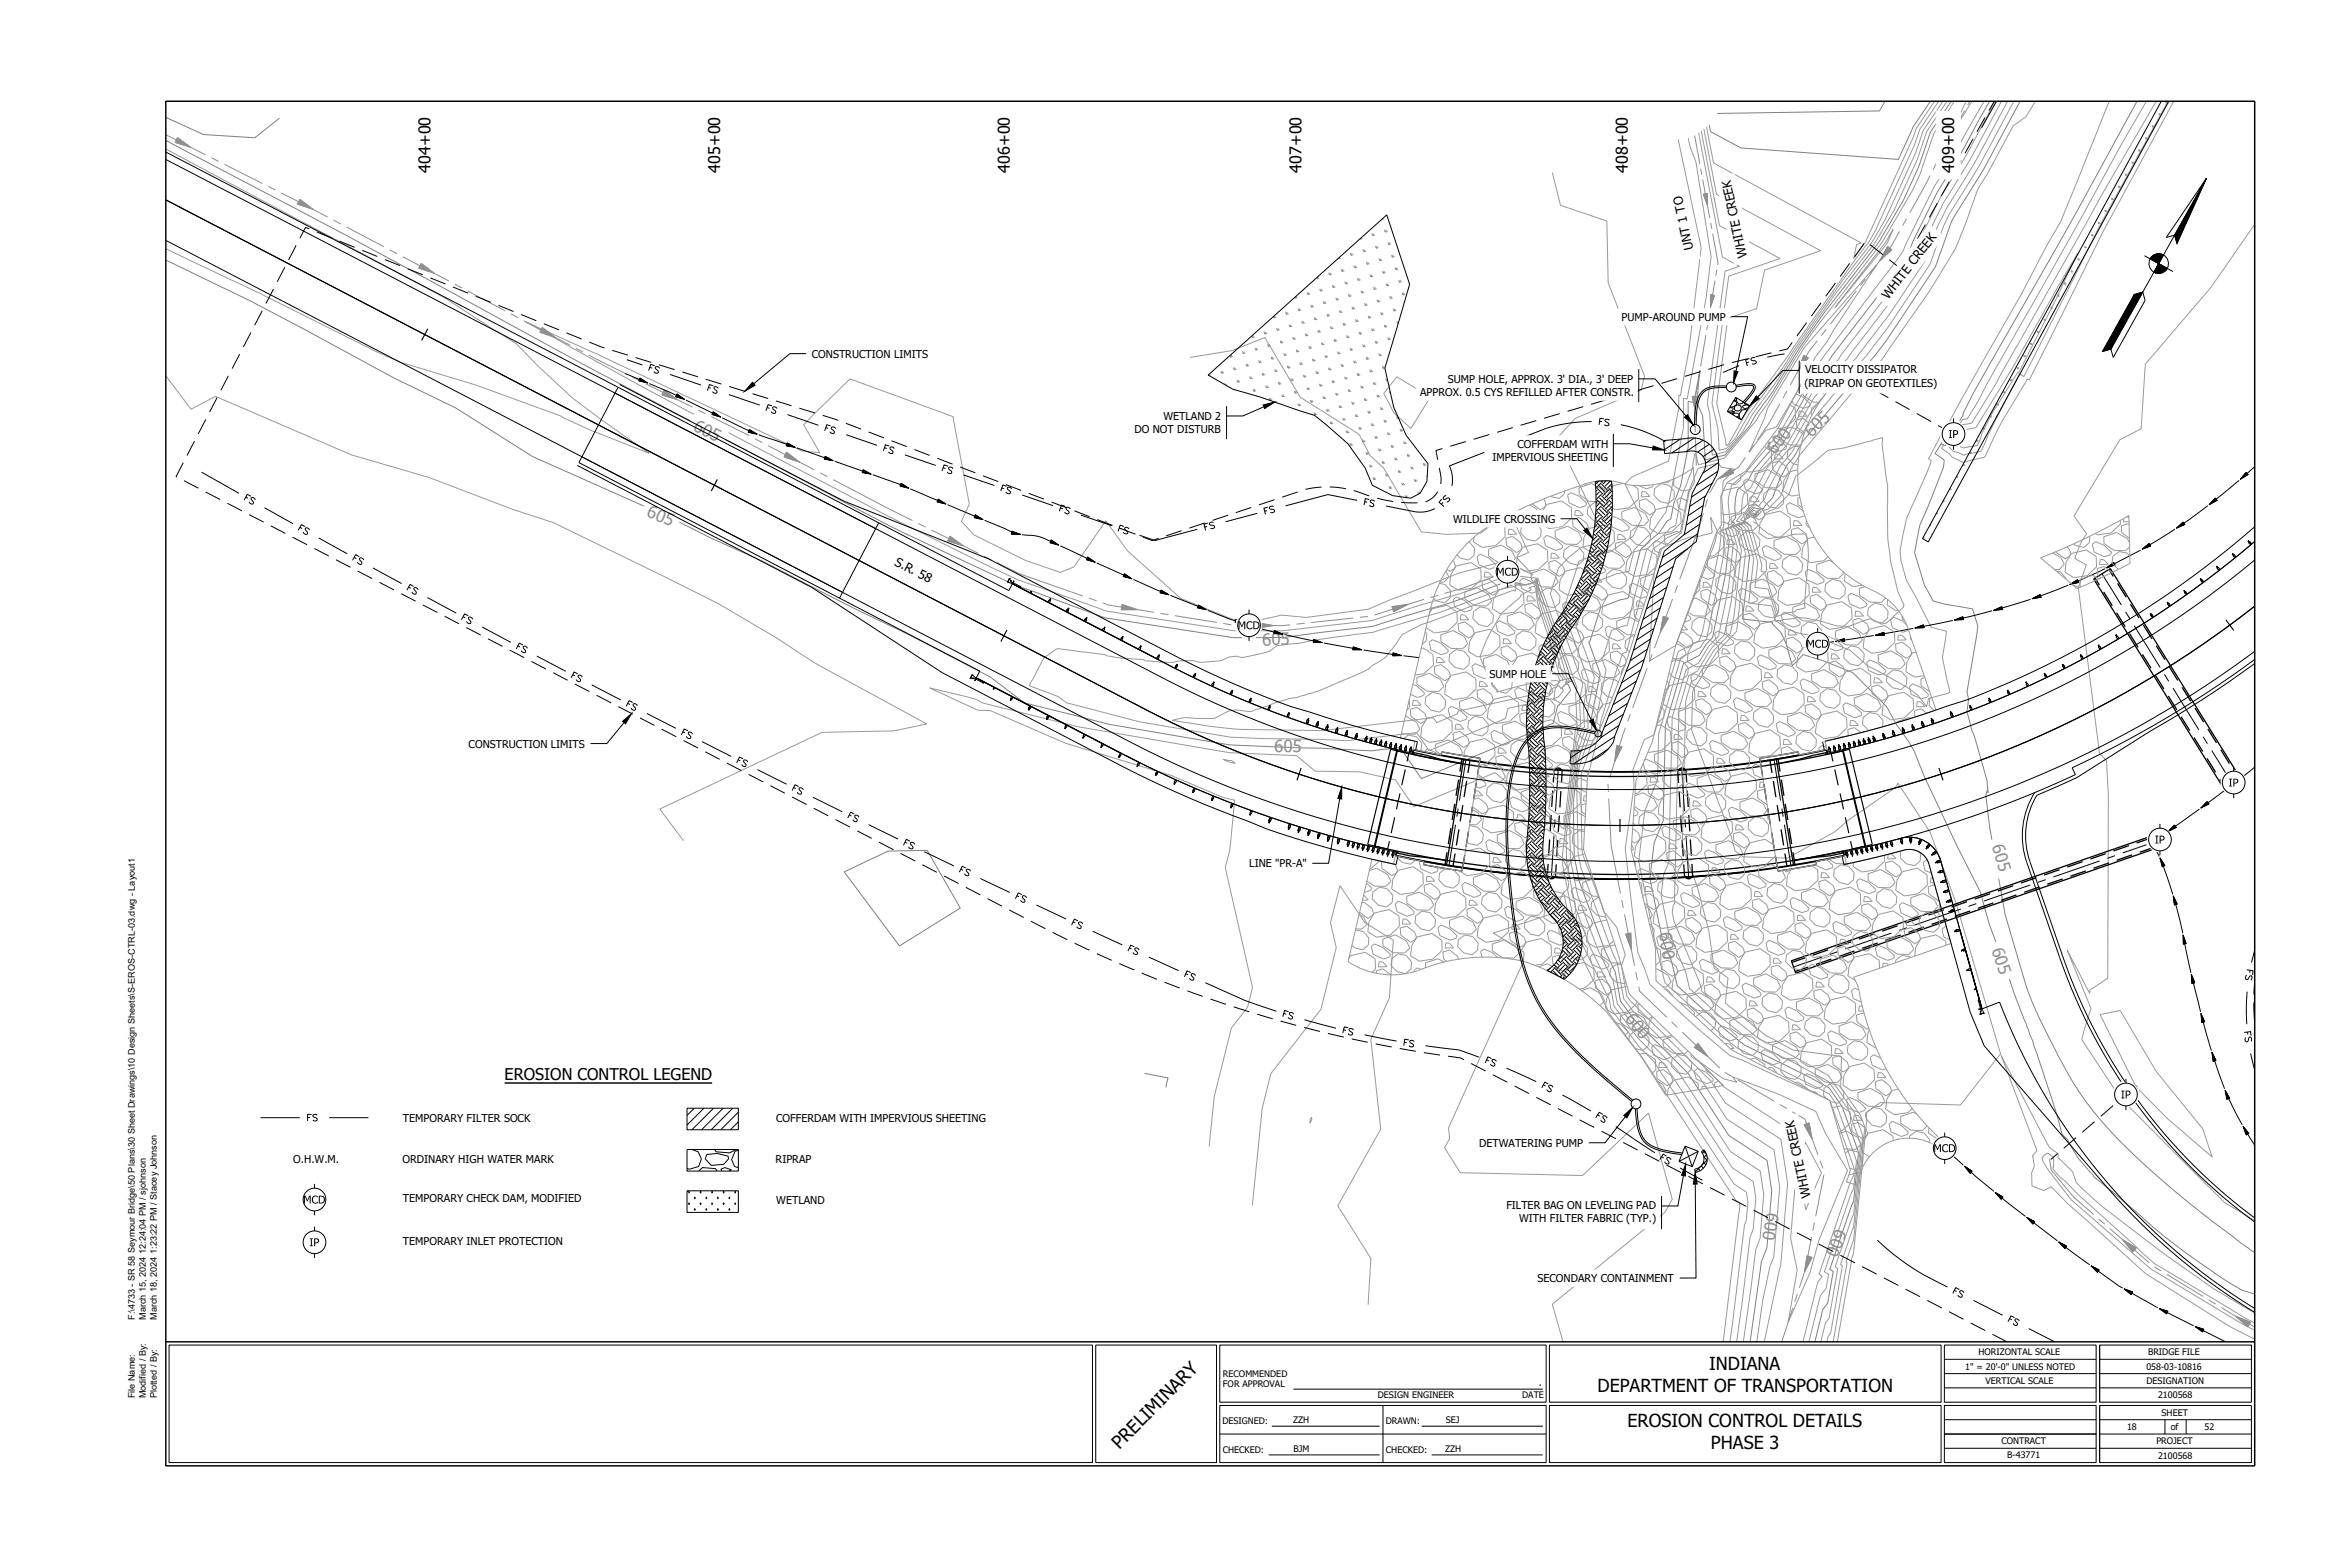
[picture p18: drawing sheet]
<svg xmlns="http://www.w3.org/2000/svg" width="914mm" height="610mm" viewBox="0 0 914 610" stroke-linecap="round" stroke-linejoin="round" font-family="sans-serif">
<defs><g id="words">
<text font-size="7.1" x="435.6" y="563.9" transform="rotate(-45 435.6 563.9)">PRELIMINARY</text>
<g font-size="7">
<text x="665.1" y="533">INDIANA</text>
<text x="621.6" y="541.6">DEPARTMENT OF TRANSPORTATION</text>
<text x="633.3" y="555.3">EROSION CONTROL DETAILS</text>
<text x="665.7" y="563.8">PHASE 3</text>
</g>
<g font-size="6.6" fill="#8d8d8d">
<text x="269.4" y="167.2" transform="rotate(27 269.4 167.2)">605</text>
<text x="705" y="170.2" transform="rotate(-45 705 170.2)">605</text>
<text x="495.8" y="292.4" transform="rotate(1 495.8 292.4)">605</text>
<text x="775" y="329.1" transform="rotate(74 775 329.1)">605</text>
<text x="645.5" y="362.8" transform="rotate(82 645.5 362.8)">600</text>
<text x="774.8" y="369.5" transform="rotate(71 774.8 369.5)">605</text>
<text x="687.6" y="471.4" transform="rotate(100 687.6 471.4)">600</text>
</g>
<g font-size="6.5" fill="#8d8d8d">
<text x="690.8" y="177.1" transform="rotate(-53 690.8 177.1)">600</text>
<text x="251.3" y="200.9" transform="rotate(22 251.3 200.9)">605</text>
<text x="491.3" y="251.1" transform="rotate(-3 491.3 251.1)">605</text>
<text x="632.1" y="396.3" transform="rotate(52 632.1 396.3)">600</text>
<text x="714.3" y="477.9" transform="rotate(112 714.3 477.9)">600</text>
</g>
<g font-size="6.3">
<text x="167.6" y="67.2" transform="rotate(-90 167.6 67.2)">404+00</text>
<text x="280.2" y="67.2" transform="rotate(-90 280.2 67.2)">405+00</text>
<text x="392.9" y="67.2" transform="rotate(-90 392.9 67.2)">406+00</text>
<text x="506.4" y="67.2" transform="rotate(-90 506.4 67.2)">407+00</text>
<text x="633.4" y="67.2" transform="rotate(-90 633.4 67.2)">408+00</text>
<text x="760.4" y="67.2" transform="rotate(-90 760.4 67.2)">409+00</text>
<text x="196.4" y="420">EROSION CONTROL LEGEND</text>
</g>
<text font-size="5.9" x="598.8" y="539.2">.</text>
<g font-size="5.1">
<text x="758.1" y="170.4">IP</text>
<text x="582.2" y="223.9">MCD</text>
<text x="481.6" y="244.8">MCD</text>
<text x="702.9" y="251.9">MCD</text>
<text x="867.2" y="306">IP</text>
<text x="838.5" y="328.1">IP</text>
<text x="825.2" y="427.3">IP</text>
<text x="752.3" y="448.2">MCD</text>
<text x="118" y="468.2">MCD</text>
<text x="120.4" y="484.8">IP</text>
</g>
<g font-size="4.9">
<text x="658.9" y="97" transform="rotate(-102 658.9 97)">UNT 1 TO</text>
<text x="679.8" y="100.1" transform="rotate(-102 679.8 100.1)">WHITE CREEK</text>
<text x="734.7" y="116.7" transform="rotate(-52 734.7 116.7)">WHITE CREEK</text>
<text x="347.8" y="219.7" transform="rotate(28 347.8 219.7)">S.R. 58</text>
<text x="704.7" y="465.8" transform="rotate(-102 704.7 465.8)">WHITE CREEK</text>
</g>
<g font-size="4.2">
<text x="631" y="124.8">PUMP-AROUND PUMP</text>
<text x="315.8" y="139.1">CONSTRUCTION LIMITS</text>
<text x="563.4" y="148.9">SUMP HOLE, APPROX. 3' DIA., 3' DEEP</text>
<text x="702.4" y="145.3">VELOCITY DISSIPATOR</text>
<text x="552.6" y="154.1">APPROX. 0.5 CYS REFILLED AFTER CONSTR.</text>
<text x="702.1" y="150.5">(RIPRAP ON GEOTEXTILES)</text>
<text x="452.7" y="163.4">WETLAND 2</text>
<text x="441.4" y="168.5">DO NOT DISTURB</text>
<text x="580.7" y="179.3">IMPERVIOUS SHEETING</text>
<text x="590.5" y="174.2">COFFERDAM WITH</text>
<text x="565.4" y="203.4">WILDLIFE CROSSING</text>
<text x="579.6" y="263.6">SUMP HOLE</text>
<text x="182.3" y="290.8">CONSTRUCTION LIMITS</text>
<text x="486.1" y="337.4">LINE &quot;PR-A&quot;</text>
<text x="156.8" y="436.4">TEMPORARY FILTER SOCK</text>
<text x="302" y="436.4">COFFERDAM WITH IMPERVIOUS SHEETING</text>
<text x="575.6" y="446.1">DETWATERING PUMP</text>
<text x="114.1" y="452.5">O.H.W.M.</text>
<text x="156.7" y="452.5">ORDINARY HIGH WATER MARK</text>
<text x="301.8" y="452.4">RIPRAP</text>
<text x="156.8" y="467.8">TEMPORARY CHECK DAM, MODIFIED</text>
<text x="302.1" y="468.5">WETLAND</text>
<text x="586.1" y="470.3">FILTER BAG ON LEVELING PAD</text>
<text x="591.1" y="475.5">WITH FILTER FABRIC (TYP.)</text>
<text x="156.8" y="484.4">TEMPORARY INLET PROTECTION</text>
<text x="598.2" y="498.7">SECONDARY CONTAINMENT</text>
</g>
<g font-size="3.5">
<text x="52.4" y="513.5" transform="rotate(-90 52.4 513.5)">F:\4733 - SR 58 Seymour Bridge\50 Plans\30 Sheet Drawings\10 Design Sheets\S-EROS-CTRL-03.dwg - Layout1</text>
<text x="56.7" y="513.5" transform="rotate(-90 56.7 513.5)">March 15, 2024 12:24:04 PM / sjohnson</text>
<text x="61" y="513.5" transform="rotate(-90 61 513.5)">March 18, 2024 1:23:22 PM / Stacey Johnson</text>
<text x="769.8" y="527.2">HORIZONTAL SCALE</text>
<text x="835.8" y="527.3">BRIDGE FILE</text>
<text x="764.7" y="532.8">1&quot; = 20'-0&quot; UNLESS NOTED</text>
<text x="835.2" y="532.8">058-03-10816</text>
<text x="475.9" y="535.8">RECOMMENDED</text>
<text x="475.9" y="539.7">FOR APPROVAL</text>
<text x="772.6" y="538.3">VERTICAL SCALE</text>
<text x="835.2" y="538.4">DESIGNATION</text>
<text x="52.4" y="544" transform="rotate(-90 52.4 544)">File Name:</text>
<text x="56.7" y="544" transform="rotate(-90 56.7 544)">Modified / By:</text>
<text x="61" y="544" transform="rotate(-90 61 544)">Plotted / By:</text>
<text x="536.1" y="544">DESIGN ENGINEER</text>
<text x="592.3" y="544">DATE</text>
<text x="839.7" y="544">2100568</text>
<text x="841.1" y="550.7">SHEET</text>
<text x="475.6" y="554">DESIGNED:</text>
<text x="503.2" y="553.6">ZZH</text>
<text x="539.2" y="554.1">DRAWN:</text>
<text x="562.6" y="553.6">SEJ</text>
<text x="827.7" y="556.3">18</text>
<text x="844.7" y="556.3">of</text>
<text x="857.8" y="556.2">52</text>
<text x="778.7" y="561.8">CONTRACT</text>
<text x="839" y="561.8">PROJECT</text>
<text x="475.8" y="565.2">CHECKED:</text>
<text x="503.3" y="564.7">BJM</text>
<text x="539.3" y="565.2">CHECKED:</text>
<text x="562.3" y="564.7">ZZH</text>
<text x="781" y="567.4">B-43771</text>
<text x="839.7" y="567.5">2100568</text>
</g>
</g></defs>
<!-- layer: 2100568 CONTOURS|C-TOPO-MAJR -->
<path d="M733.4 39.4l-2.1 3.8-63 .9M751.1 39.4l-6.9 10.3-5.5 12.3-61.3-4.4-11.8-6.4-.5-2.6M759.2 39.4l-8.1 12.1-4.6 13.5-5.8 12.7-9.7 16.6-21.3 27.6-9.5 13.5-10.4 16.9-6.6 9.1-2.5 4.4-9.4 11.2-7.7 1.9-1.1-17.1-2.2-5 1.2-12.7-2.4 12.5-2.2-.5v17.9l-3 15-2.6 6.7-1.2 6.3-1.4 .6-3.1 4.7-3.6 2.8-3.7 3.7-4.8 19-3.3 .6-7.4 2.9-4.1 13-.5 .4 4.4 12.4-3.4 17.3 .2 4.2-1.5 .5-3.8 11.7-1.9 16.5 .4 20.9 1.9 9.8 10.2 27.2 3.8 7.8 2 11.5 5.3 7.1 21 20.8 15.9 24.3 14.9 9.7 1.8 11.8-1.9 22.2-2.2 5.5-4.3 31.1M774.1 39.4l-10.6 19.5-9.7 15.8-9.5 19.3-1.6 4.6-5 7.4-24.8 32.3-1.3 2.2-3 3.1-15 26.1-11.3 13.1-2 4-4.2 3.7-.8 3.5-.3 3.7 .4 3.6-1.5 1.9 .9 .2-.2 1-3.4 1.7 .5 .4 1.1 4.1-1.4 12.8-5 24.6-2.5 2.7-2.7 4.3-6.2 3.1-7 24.2-.9 37-3.4 8.5-1.7 13.9 4.8 23.6 3.6 8.5 2.2 9.6 18.6 17.1 7.5 6 24.3 12 8.7 4.7 5.1 7.2 6.4 18-1.9 19-.8 1.5-8.5 24.9 1.3 .9-2.1 12.3-1.9 2.4-3.1 12.6M786 39.4a503.4 503.4 0 0 1-26.7 46.9l-6.2 17.5-19.3 28.9-3.9 5.2-28.3 33.7-3.6 6.2-2.7 3.1-2.8 5.5-2.8 7.3-3.7 4.1-.6 .2-.3-.2-.5 .3-2.1-.6-2.3 2.8-.1 1.1-1.2 .7 .1 .3M831.5 39.4l-24.1 44.2-39.6 69.4-3.9 7.8v.6l-3.9 6.7h-.3l-2.6 4.9-.4 .3-1.2-.5-.1-.5-2.5 4.1 3.6 2.6-.3 2.8-6.1 15.5-3.1 7-2 10.7 3.8 12.6 3.4 6.2 4.6 1.2 10.7 1.9 2.1 6.6-4.2 25.6 .6 3-.6 4.8 1.8 7.2 1 2.1 4.9 17.2 .5 4.9-.4-.8-.5 1.9 1.5 12.5 6 33.9 7.8 26.4 2.2 6.2 4.9 10.8 5.5 11.1 4 7.1a145.9 145.9 0 0 0 31.4 37.1l9.6 8.4 11.7 9.5 14.9 11.4 5.1 3.4M64.5 54.6l69.9 36.8 94.2 51.2 115.4 60.9 51.1 24.1 34.9 12.7 49.8 7.8 19.7-.1 34.5-4.3 30.2-9.1 23.2-8.8 1.6 1.1-.1-.4a9.7 9.7 0 0 0 8.5-.1l.1 .2 .6-1 1 4 11 30.9 1 3.7 .6 .6-2.2 1.2 .8 .4 .8 2.2-4.6 5.8-.4 .1-1.7 6.9-51.3 21.5-8.3-12.1-11.3 1.3-19.8-1-35.1-1.3-47.4-8.1-32.6-8.3-13.4-10.1-32.5-16.9-19.9-9.5-36.1-18.6-20.5-9.2-14.6-7.3-54.3-24.1-30-19-24-11.7-55.8-29.9-33-15.9M64.5 45.7l14.7 6.6 20 1.3 9.6-7.6M680.2 203.7l-1-.6-2.8 1.3 1.3 1.1 3.1 10.8-2.8 24.5 11.5 1.2v.5l3.5 3.6 2 4.4 2.4 8.5 4.2-4.3 7.8 2.3 11.4 4.6 13.4 13.4 3.4 6.3 5 7 2.2 3.9 3.8 9.6 13.1 27.7 8.8 17.4 3.5 12.4 12.5 34.7a478.3 478.3 0 0 1 12.5 35.4l3.4 11.9a13.7 13.7 0 0 1 3.8 5.1 51.8 51.8 0 0 0 7 9.5l1.3 1.2 .2 .7a244.9 244.9 0 0 1 20.7 17.5 262.1 262.1 0 0 0 37.1 26.7l4.8 1.4M682.2 200.6l1.1-.9 .3 .3-1.2 1.2zM328.5 339.2l17-8.1 15.3-.3 12.9 22.5-23.7 14.7zM445.3 417.6l9.2 1.7-.8 3.8" fill="none" stroke="#808080" stroke-width=".39"/>
<!-- layer: 2100568 CONTOURS|C-TOPO-MINR -->
<g fill="none" stroke="#999" stroke-width=".39">
<path d="M752.7 39.4l-7.1 10.6-1.1 3.4-18.5 40.5-4.7 6.6 1.1-5.4 1.8-.6-57.5-31.1-2.7-14.1M754.4 39.4l-7.4 11-2 5.9-15.3 33.5-2.6 4.4-5.7 7.4-25.4 36.4-16.9 23.1-6.3 11.3-.7 .8-.5 .1v-1.5l-3.6-14.8 4.3-33.2 11.2-3.7 3.1-15 21.8-7.6-40.5-21.9-4.9-25.5M756 39.4l-7.7 11.4-2.8 8.4-12.1 26.6-5 8.5-10.9 14.1-19.1 27.1-4.5 7.3-13.4 18.4-5.1 9-3.5 4.3-2.9 .7-.6-8.7-2.2-9.5 6.5-49.6 19.9-6.8-23.5-12.8-7.2-37M757.6 39.4l-7.9 11.7-3.7 11-9 19.6-7.3 12.6-16.1 20.8-14.3 20.3-7.4 12.2-10.1 13.6-3.7 6.8-6.5 7.7-5.4 1.4-.9-16-1-4.1 6.9-51.5 5.6-1.9-6.6-3.6-9.3-48.4M760.4 39.4l-7.9 12.5-5.5 16-2.6 5.7-12.1 20.7-26.5 34.3-4.7 6.7-13.4 21.8-3.1 4.3-1.3 2.2-12.3 14.7-10.2 2.5-.9-4.3-.4 .1-.9 5.8-4.5 11.3-2.1 10.7-2.3 1.1-.9 1.3-5.7 4.7-2.4 2.3-7.5 29.4-1.9 .4-4.3 1.7-3.1 10.1-.7 .6 1.7 4.8-4.2 20.9 .1 2.2-1.7 .6-4.8 14.2-.8 6.9 .5 26.4 1.2 5.7 12.4 33.4 1.6 3.3 2.6 14.1 3.4 4.5 26 26 10.8 16.4 18.3 11.9 2.2 14.5-2.3 27.2-1.5 3.8-2.9 13.4-2.2 15.8M765 39.4l-7.1 15.1 9.4-15.1M772 39.4l-10.2 18.1-9.2 15.2-11.3 22.9-.7 1.9-2.1 3.2-29.7 39.2-1 1-6.9 13-8.2 14.2-13.3 15.7-5.7 5.1-1.1 4.7-.1 2 .6 6.9-.8 1.1 .5 .1-.4 1.6-2.3 1.1 .4 .3 .8 2.8-1 8.6-6.2 30.5-1.2 1.2-1.3 2.1-7.6 3.9-8.6 29.7-.4 17.8-5 12.1-2.4 19.6 6.8 33.5 3.4 13.8 25 22.9 3.1 2.5 35.9 17.9 2.6 3.7 8 22.3-1.1 10.7-1 1.9-10.4 30.5 1.6 1.1-.9 5.3-2.3 3-4.4 17.9M776.3 39.4l-11.1 20.9-10.2 16.5-7.7 15.7-2.5 7.1-7.9 11.8-20.6 26.8-1.1 1.8-8 9.1-12.7 22.2-9.6 11.2-3.7 7.2-2.7 2.5-.6 2.2-.3 5.7-2 2.7 1.3 .2-.1 .5-4.6 2.2 .7 .6 1.5 5.5-1.9 16.8-3.8 18.8-3.8 4.1-4.1 6.5-4.7 2.5-5.4 18.6-1.4 56.3-2 4.9-1 8 2.8 13.7 6.9 16.3 1.4 6.3 12.2 11.1 11.9 9.6 17.1 8.4 12.9 7.1 7.7 10.8 4.8 13.5-2.7 27.3-7.2 20.4 1 .7-3.4 19.3-1.4 1.8-1.8 7.4M778.8 39.4l-12 22.3-10.6 17.2-5.9 12.1-3.5 9.6-10.7 16.1-17.2 22.8-13.1 15.2-10.5 18.2-7.8 9.2-5.4 10.6-1.3 1.1-.4 3.6-2.1 2.7v.9l-1 1.3 1.6 .4-5.7 2.7 .9 .7 1.9 6.8-2.3 21-2.7 12.9-5.1 5.5-5.5 8.8-3.3 1.7-3.8 13.1-1.8 75.5-.5 1.4-.3 2.2 .8 3.7 10 24 .7 3 5.8 5.2 16.3 13.2 9.9 4.8 17.1 9.4 10.3 14.5 3.2 9.1-3.6 35.6-5 14.4 .7 .5-4.6 26.2-1 1.3-.5 2.1M783.6 39.4l-13.4 25-11.5 18.6-2.4 4.8-5.3 14.9-16.4 24.7-8.4 11.1-23.2 27.4-5.9 10.2-4.4 5.2-4.7 9.1-1.5 3.9-2.1 2.6-1.8-.5-3 3.9-.1 1.3-.7 .4 .2 .6-.2-.6 .2-1.8 3.8-4.9 .5-.3 6.8-13.3 6.1-7.2 8.2-14.1a420.3 420.3 0 0 0 44.5-58.7l4.4-12.3 4.2-8.5 11-17.9 12.7-23.6M792 39.4l-3.7 6-5 3.6-9.7 18.2-4 6.3-5.1 14.2-3.5 8.8-10.7 17.5-18.3 26.2-4.6 4.5-27.2 32.4-3.3 5.4-4.1 10.5-4.8 5.1-1.9 .5-1-.7-1.4 1.1-1.4-.4-1.5 1.8v.7l-1.8 1v.2M820.7 39.4l-18.9 46.8-5.5 9.5-9.8 18.8-23.8 41.7-6.3 11.7v-.9l-6 11.4 1 .8-.1 .8-9.5 21.8-2.5 12.4 .4 3.9 2 7.5 3.9 6.8 5.8 11.6 6 1.6-1.6 10.2 3 13.7-8.4 2.2-.8 3.2-3.2-4.3-4.2-3.1-15.5-8.5-6.8-6-9.4-3.8-7.3-2.2-4.4-1-3.4-1.4-2.8-2.9 .2-.2h-2.1l-.3-.9 .3-.5-1.4-4.4-8.9-1.1 2-17.1-3.5-12.2-1.5-1.2 1.8-.9 1.5 .8"/>
<path d="M835.2 39.4l-9.4 16.1-16.2 29.6-36.7 64.6-3.1 6.2-4.3 7-1.8 .3-3.1 5.1h-.7l-2.1 3.6 .2 .6-1.3 .9-.5-.2-.7 1.2 2.9 2.1 1.4 1.6 4.1 1.8 8.4-2.1a183.3 183.3 0 0 1 16.6-30.3l.7 .3 29-58.3 27.2-50.1M839 39.4l-20.8 35.6-41.6 74.4-9.4 15.2-4 .8-1.9 3.1-1.3 .1-1.5 2.4 .4 1.1-1.4 .8 2.6 2.8 1.6 .3 2.3 1.1 6.9-1.6 2.7-6.3 11.7-22.8 .5-.9 1.7 1 28.9-57.6 27.1-49.5M64.5 58l108.6 58 27.8 17.7 8.4 8.7 13.5 12.5 11.6 8.7 18.2 12.7-23-9-10.5-4.8-.5-.5-33.3-12.2-28.8-8.7-10-4.3a2281.2 2281.2 0 0 0-81.2-39.7l-.8-.4M653 54.3l8.9 42.2-4.8 40.2-3.2 17.2-.7-.2v5.1l-4 20.6-14.3 6.2-2.6 2.8 6.5 13.3-3.3 6.8-8.8 6.2-8.4 2-3.9 1.6-6.2 18.9 9.9 27.7-2 9.9 .4 8.2-.8 .3-2.1 6.5-4.2 35.9 .2 9.8 3.6 18 5.5 14.9 8.3 16.9 1.1 6.2 9.1 12.2 10.6 10.6 26.3 40 8.1 5.4 1 6.4-1 12.2-1.2 3-5.3 40.7M656.9 53.7l.7 3.5 2.3 5.8 5.9 36.8-2 16.5-7.3 38.9-1.5-.3v11.5l-5.6 29.2-1.2 3.9-.4 .2-5.5 8-6.4 6.1-2.1 8.5-4.7 .9-10.5 4.1-5 15.8-.4 .3 7.2 20.1-2.7 13.6 .3 6.2-1.2 .4-3 9.1-3 26.2 .3 15.3 2.7 13.9 7.9 21.1 6 12.4 1.6 8.8 7.2 9.7 15.8 15.6 21.1 32.2 11.5 7.5 1.4 9.2-1.5 17.1-1.6 4.3-4.9 35.9M604 67.1l3.2 12.8 18 6.1 .6 24 14.1 36.3-1.3 5.4-25.7 11.1-7.1 7.7 18 37-1.2 2.3-3 2.1-4.4 1.1-4.7 3.7-4.1 4.3-3.2 9.9 12.7 35.4-1.3 6.2 .5 10.2-.5 .2-1.3 3.9-5.3 45.5 .1 4.4 4.4 22.1 3.3 8.7 10.4 21.5 .6 3.5 11.1 14.8 5.4 5.4 31.4 47.9 4.8 3.2 .6 3.8-.6 7.1-.7 1.8-5.7 45.5M736.6 89.2l-2.3 5.5-20.3 25 19.7-25.4zM808.4 98.6l-8.3 17.6-14.7 28.9-.3-.2-10 15.9-3.7 7.3-1.9 5.2-5.5 1-3.7-1.1-1.2-1.2 .7-.4-.5-1.5 .8-1.4h1.8l.8-1.2 6.1-1.1 13.9-22.6 18.1-32.3zM877.3 87.3l-17.1 24.6-25.5 29.8-1.6 25.1-8.3 4.3-17.8 29.6 4.9 7-1.9 2.7-2.7 6.7 4.5 2.7-3.1 8.8 8.2 64.3 2.8 3.1 .7 13.7-.3 70.9-6.9 4.5-.1 1.3-8.8-16.9 9.3 22.8-3.6 12.1 14.8 22.4 .1 .7 .6 .2 40.2 40.3 11.6 6.7M730.2 103.1l-16.6 25.1-2.7 4.7-4.4 5.8-7.6 14.4-7.7 13-4.2 1.3-6.4 8.5 6.1-13.4 1.1-3.7 14.2-23.5zM463 139.1l16.6-2.7 12.6-5.1 13.7 23.2 22.9 14.5 4.4 8.3 5.1 4.7 14.8 24.9 9.6 1 13.5-.5 11-8.7 7.5 16.3-4.6 1.9 6.3 6.8-10.7-5.5-18.3 4.8-27 10.6-7.9 3.4-24.2 3.2-9.6-.9-7.8 1.7-10.9 .1-20.6-8.3-20.7-18.5-8.4-11.7-12.4 17.9-5.3 2.2-13.7-4.7-20-9.9-4.8-5.3 3.1-6.7-6.4-34-40.1-14.7-18 17.8 6.3 10.9-7-.7-79.8-37.7-27.4-12.4a2569.7 2569.7 0 0 0 83 45.3 2345.7 2345.7 0 0 0 108.2 54.9l34.5 12.2 49.5 7.7h19.1l34.8-4 16.9-5.5a228.7 228.7 0 0 0 35.9-12l1 .6-.2-.7 10.4 1.1-1.4 1.7 1-.3 .9-1.4 15.2 42.7-.5 2.5 .6 12.3-.7 1.4-4.5 38.7-26.8-21.9-31.6 13.2-7.1-10.4-13.8-3.1-17.5-.3-7.2-6.1-26-1.1-59.4-10.1-36.9-9.3-2.3-1.3-3-.9-15.2-3.6 18.8 8.7 4.9 .1 29.2 12.7 41.3 12.6 20.1 8.6 4.4 1-1.8 19.2-1.8 7 10.6 46.6-2 7.7-6.3 8.1-6.6 26.7-2 19.4M64.5 146.2l9.8 13 9.5-5 53 22.8 29.9 8.7 33.1 12.6 15.5 5 64.3 31.6 22.7 13.3 14.6 9.7 43.7 23.7-12.8 2.7-28 .6-63.1 29.8 9.2 12.4"/>
<path d="M543.5 146.6l13 7.9-7.5 12.2-6.6-6.1-4-7.6zM645.8 213.7l2-1.1 9.6-3.7h2.4l6.4-1.6-.6-6 2.6 5.3-.8 4-15.4 40.5-10.1 6v-2.6l1.7-31.6zM679.1 202.3l2.4-1.5 .6-1.1 .7 .1 2.3-1.8 1.1 .8 .4 1.2 1.6-1a16.9 16.9 0 0 0 6.4-5.1l1.4-1.5 2.8-7.1 12.4-10.1 6.9-1.1 14.4-3.9-.1 3 2.1 15.5v20.8l1 8.1 2.9 12.1 2.4 5.5-.1 1-6.5 6.1-2 .5-4.5-2.1-8.2 2.9-5.2-.2a40 40 0 0 0-15.5-3.1l-.8 .4-7.1 .7-.3-.9 .6-1.2-3.2-10.2-5.2-.6 1.2-9.9-3.9-13.5-1.7-1.4 .9-.4 1.8 1.1M679.4 203l-.4-.2-4.7 2.3 1 .8 2.3 8.2-2.8 25-1.5 7.2-6.4 6.8-6.9 11.1-1.9 1-2.2 7.4-1.3 56.8 5.9 15.9 4.4 16.7 2.1 14.7 5.4 3.7-1 9.8 15.8 12.7 10.4 5.6 18.9 2.5-.3 12 7.7 10.9 1.7 4.7-4.4 44-2.9 8.4 .4 .2-5.4 30.8M679.8 203.3l-.7-.4-3.8 1.8 1.2 1 2.7 9.5-3.6 30.5-7.7 8.2-8.3 13.4-.5 .2-.5 1.9-.4 14.7 15.5 41.5 1.4 5.4 3.2 2.3 17.3 .5 18.3-10.2 5.4-4.6 18.3-12.6 .9-1.7 12.6 19.2 9.9 27.1 17.5 59.2-.5 .2-15.2 19.5-31.2-1-5.7 4.1-.1 1.4 .6 .9-5.2 52.3-.8 2.4-5.5 32M682.1 200.6l2.5-2.1 .7 .6-2.7 2.7zM682.1 200.6l1.8-1.5 .6 .4-2 2zM682.2 202.9l1.3 .7 2.7 2.7 1.9 1.4 .7 .1a6.4 6.4 0 0 0 5.3 1l3.5-.9 3.7-.3 1.4 .3 .9 5.2 .1 3.3-1.6 18.6 .3 1.5-3.5 .8-.2 .5-.4 .2-2.6 .4-4.5 1.4 .5-1.3-5.1-16-1.4-.2 .3-2.5-4.2-14.9-1.2-1 1.4 .8M682.3 200.6l.5-.2-.5 .4zM584.3 238.5l7.4-6.4 .1-.7 4-1.9-.9-.9 2.2-.6 .6 1.7 .5 4.4 4.2 13.2 4.3 15.1 1.4 1.6v.5l-1.9 .5-.5-.2-3.4 .1-.9 .8-.2 .4h-.4l-.7-.8-3.6 .4-14.1 3.5 .3-.6-2.8-3.6-4-9.5 3.4-8.3zM406.2 255.9l5.3-3.6 18.4 2.4 .7 .4 6 1 8.2 .4 1 .6 5.3 .5a23.5 23.5 0 0 0 7.8-.5l5.4-.2a13.2 13.2 0 0 0 7.8 .4 10 10 0 0 0 6-1.7l1.3-.1a6 6 0 0 1 3.9 .3l10.8-2.5 2.6-2.1 9.4-1.1 4.8-1 23.2-3.1 3.3-1a294.7 294.7 0 0 0 40.9-13.5l9.9-3.9 1.5 1-.4-1.6a10.7 10.7 0 0 0 8-.5l.2 .4 .4-.7 .4 3.4 1.4 4.6 7.8 21.9 2.2 7.5 1 1.3-1.3 .6 .1 .4-1.9 1.9 .3 .1 .4 .9-1.8 2.2-1.8 .8 .2 .6-1.1-.6-17.1 3.8-.9 3.9-29.8 12.5-4.8-7-27.3 3.2-10-.6-23.2-.3-12-.5-35.4-6-28.3-7.4-3.2-2.4-11.3-4.2zM456.2 280.2a18.3 18.3 0 0 1 9.5-.7h6.8l5.6-3 2.6-.3 5.8 .6 6.3-2a48.1 48.1 0 0 1 11.7-3.4 125.7 125.7 0 0 0 21.3-8l6.9-3.2 1-1.1a21.2 21.2 0 0 0 9.1-8.3l1.4-1.8a5.6 5.6 0 0 1 4-3.5l4.8-2.5 7.8-2.7 28.2-10.8 .6 .4 .3-1.1-.2-1.3a12.5 12.5 0 0 0 7.5-.9l.3 .6 .2-.3 .5 5 2.2 6.9 4.6 12.9 3.2 11.3 1.6 1.9-.6 .3 .2 .7-2 2-.6-1.1-3.1 1.1-.4 .7 .4 .2-.9 .3 .5 1.3-2.1-1.2-33.8 7.4-.3 1.1-8.1 3.4-1.3-1.9-43.5 5-32.5-.5-11.7-1.3z"/>
<path d="M475.8 295.4l3.5 .5 1.3 1.1-2.3-.5zM817.2 394.7l7.8-1.6 14 23.8 18.1 22.3 3.7 10.9-17.4-14.9-12-12.1 .2-.6-.6-.1zM660.5 412.5l10.1 7.2 5.2 1.3-1.7-2.1 17.9 6.7 14.6 6.8 3.6 8.4 8.7 14.6-11.1 26.9-3.5 12.8-8.5 19.3 3.5-20.4-2.6-12.4 2-22.8-3.1-19.7-24.9-16.3zM510.3 434.7l.1 .9-.7 1.3 .2-1.6zM702.5 444.4l6.2 11.8-6.1 14.4-1.3-7.3 .5-5.9-1.2-7.5zM487.3 468.9l3.9-37.9 3.3-13.4 19.5-25 5.9-24-2.2-9.7 3.7-14.3 9.7 14.3 11 6.9-1.5 22.4-7.2 16.1 3.9 35-16.7 29.8 12.8 20.5-1.1 18M877.3 514.7l-39.2-23.3-29.7-26.9-5-5.2-2.1-1.6-2.5-2.9 .4-3.5-.4-1.3-2-1.4-1.2 .6-1 1.2a12.7 12.7 0 0 0 2.8 5.4l8.5 10.9 30.7 26.7 35.8 21.6 4.9 2.5M877.3 510.7l-16.2-9.5-19.8-14-23.6-18.1-7.4-6.6-2.4-2.5-1.5-4.2-5.6-5.5-.1-1.5-3.2-2.4-18.8-35.7 13.9 36.9-1.7 2 .7 4.1-1.1 2.4 .1 5.3 4.7 1.8 2.9-1.5 6.4 6.6 30.2 27.1 30.8 19.4 11.7 6.2M608.2 522l-4.2-14.6 43.8-35.7 2.9-5.1-9.3-33.6-25.6 24.3-47.6-1.1-6.1-9.7 2-3.6-.5-4.1 29.2-64.8 .2-3.5-11.9-7.5 23.5-7.8 3.8-8.2 3.4 17 1 2.6 12.6 26 .2 .8 13.2 17.7 36.6 55.8 1.4 1v3.2l-6.3 50.9M686.5 522l6.4-29.5 2.7-32.2-2.6-17.1-21.7-14.1-5.6-8.5-31.2-31.1-1.5-2-2.1-11.8 1.5-4.3-3.3-10.7-4.9-6-8.3-22.3-.4-1.6-.2-29.5 4-11.9 2.6-5.1 .3-.1 .8-3.9 6.6-21.6 .4-.2 1.3-4.2 1.6-.6 10.2-39.9 5.7-4.7 5.1-2.3 3-15 3.7-9.3 .4-.4 7.5-1.9 1.4 1.6 5.2 .8-4.6 4.6-.2 4.2-.4 2 1 10.3-.6 2.4-1.2 .6 .6 1.6-.5 4.6-6.7 32.8-1.4 3.6-8.1 4.2-9.4 32.4-3.8 1.9-4.4 11.7 .4 6-3.4 24.6 4.9 40.4 2.5 5.8 2.2 6.7 18.1 16.7 13 10.9 5.1 1.9 33.8 15.7 9.5 26.7-.2 2.4-1.2 2.2-12.3 36.2 1.3 .8-1.8 2.3-5.7 23.2"/>
</g>
<!-- layer: 2100568 CONTOURS|MAJR LABELS -->
<g fill="#fff" stroke="#fff" stroke-width=".39">
<path d="M252.1 193.4l-3.7 9 17.5-3.5zM248.4 202.4l17.5-3.5-3.7 9.1z"/>
<path d="M270.9 159.9l-4.5 8.6 17.7-1.8zM266.4 168.5l17.7-1.8-4.5 8.6z"/>
<path d="M771.8 368.3l14 11-4.8-14.1zM771.8 368.3l14 11-9.3 3.1z"/>
<path d="M772.1 327.7l13.5 11.6-4.2-14.3zM772.1 327.7l13.5 11.6-9.3 2.7z"/>
</g>
<!-- layer: 2100568 DO NOT EDIT - TOPO|S_DR_Ditch line -->
<g fill="none" stroke="#8d8d8d" stroke-width=".39">
<path d="M766.5 39.4l-.8 1.5M64.5 52.4l7.6 3.8M69 53.5l5.3 3.9-6.2-2zM69.2 53.6l-.2 .1M69.3 53.7l-.4 .1M69.4 53.8l-.6 .2M69.6 53.9l-.9 .3M69.7 54l-1.1 .3M69.8 54.1l-1.2 .4M70 54.2l-1.5 .5M70.1 54.3l-1.7 .5M70.2 54.4l-1.9 .6"/>
<path d="M70.3 54.5l-2.1 .6M70.5 54.5l-2.3 .8M70.6 54.6l-2.4 .8M70.7 54.7l-2.4 .8M70.8 54.8l-2.2 .8M71 54.9l-2.2 .7M71.1 55l-2.1 .7M71.2 55.1l-2 .7M71.4 55.2l-2 .6M71.5 55.3l-1.9 .6M71.6 55.4l-1.8 .6M71.7 55.5l-1.7 .5"/>
<path d="M71.9 55.6l-1.7 .5M72 55.7l-1.5 .5M72.1 55.8l-1.4 .5M72.3 55.9l-1.4 .4M72.4 55.9l-1.3 .5M72.5 56.1l-1.2 .3M72.6 56.1l-1.1 .4M72.7 56.2l-1 .4M72.9 56.3l-1 .3M73 56.4l-.9 .3M73.1 56.5l-.7 .3M73.2 56.6l-.6 .2"/>
<path d="M73.4 56.7l-.6 .2M73.5 56.8l-.5 .2M73.7 56.9l-.5 .1M73.8 57l-.4 .1M73.9 57l-.3 .1M74 57.2h-.2M74.2 57.2l-.2 .1M74.3 57.4l5.7 2.8M659.4 52.7l2 11.1M757.5 55.2l-2.8 5.7M757.6 54.9l.1 .2M757.7 54.7v.2"/>
<path d="M757.8 54.5l.1 .3M757.8 54.3l.1 .4M757.9 54.1l.1 .5M757.9 53.9l.2 .5M758 53.7l.2 .6M758.1 53.5l.2 .6M758.1 53.3l.3 .7M758.2 53l.3 .9M758.3 52.9l.3 .9M758.3 52.6l.4 1.1M758.4 52.4l.4 1.2M758.5 52.2l.3 1.2"/>
<path d="M758.5 52l.5 1.3M758.6 51.8l.4 1.4M758.6 51.6l.5 1.4M758.7 51.4l.5 1.5M758.8 51.1l.5 1.6M758.8 50.9l.6 1.7M758.9 50.8l.6 1.7M759 50.5l.6 1.9M759 50.3l.7 2M759.1 50.1l.7 2.1M759.2 49.9l.7 2.1M759.2 49.7l.8 2.2"/>
<path d="M759.3 49.5l.8 2.2M759.4 49.3l.8 2.3M759.4 49l.8 2.5M759.5 49l1.8 1-3.8 5.2zM759.6 49.1l.7 2.3M759.7 49.1l.7 2.1M759.9 49.2l.6 1.9M760 49.3l.6 1.7M760.2 49.4l.5 1.5M760.4 49.5l.4 1.2M760.5 49.6l.4 1M760.7 49.6l.3 .8"/>
<path d="M760.9 49.7l.2 .6M761 49.8l.2 .4M761.2 49.9l.1 .2M764.4 43.1l-5.6 9.9M82.3 61.4l2.8 1.4M87.4 63.9l14.7 7.5M104.4 72.5l2.8 1.5M109.5 75.1l10.2 5.2M116.7 77.6l5.2 3.9-6.2-2.1zM116.8 77.6l-.2 .1M116.9 77.7l-.4 .2M117.1 77.8l-.6 .2"/>
<path d="M117.2 77.9l-.8 .3M117.3 78l-1 .4M117.5 78.1l-1.3 .4M117.6 78.2l-1.5 .5M117.7 78.3l-1.7 .5M117.9 78.4l-1.9 .6M118 78.5l-2.1 .6M118.1 78.6l-2.3 .7M118.2 78.7l-2.4 .7M118.3 78.8l-2.3 .7M118.4 78.9l-2.2 .7M118.6 79l-2.2 .7"/>
<path d="M118.7 79.1l-2.1 .6M118.9 79.1l-2.1 .7M119 79.3l-2 .6M119.1 79.3l-1.9 .6M119.2 79.5l-1.7 .5M119.3 79.6l-1.7 .5M119.5 79.6l-1.7 .5M119.6 79.8l-1.5 .4M119.7 79.8l-1.4 .5M119.9 80l-1.4 .3M661.8 65.6l.4 2.4M662.5 69.8l1.6 8.5"/>
<path d="M662.8 75.5l1.5-.3 .1 4.9zM662.8 75.6l1.6 1.1M662.9 75.7l1.5 1.1M662.9 75.9l1.5 1M662.9 75.5l1.5 1M662.9 76.1l1.5 .9M663 76.2l1.4 1M663 75.5l1.4 .9M663 76.4l1.4 .9M663.1 76.5l1.3 .9M663.2 75.5l1.2 .8M663.2 76.6l1.2 .9"/>
<path d="M663.3 76.8l1.1 .8M663.3 75.5l1.1 .7M663.3 77l1.1 .7M663.3 77.1l1.1 .8M663.4 77.3l1 .7M663.4 75.4l1 .7M663.4 77.4l1 .7M663.5 77.6l.9 .6M663.6 75.4l.8 .6M663.6 77.8l.8 .5M663.6 77.9l.8 .6M663.7 78.1l.7 .5"/>
<path d="M663.7 75.4l.7 .4M663.7 78.2l.7 .5M663.8 78.4l.6 .4M663.8 75.4l.5 .3M663.9 78.5l.5 .4M663.9 78.7l.5 .3M664 78.8l.4 .3M664 75.3l.4 .3M664 79l.4 .2M664.1 79.2l.3 .2M664.1 75.3l.2 .2M664.1 79.3l.3 .2"/>
<path d="M664.2 79.5l.2 .2M664.2 75.3l.2 .1M664.3 79.6l.1 .2M664.3 79.8l.1 .1M664.4 79.9v.1M751 68.3l-7.9 14.5M753.6 63.2l-1.4 2.8M120 80l-1.3 .4M120.1 80.1l-1.2 .4M120.2 80.2l-1.1 .4M120.4 80.3l-1.1 .3M120.5 80.4l-1 .3"/>
<path d="M120.6 80.5l-.9 .3M120.7 80.6l-.7 .3M120.8 80.7l-.6 .2M121 80.8l-.6 .2M121.1 80.9l-.5 .2M121.3 81l-.5 .1M121.4 81.1l-.4 .1M121.5 81.2h-.3M121.6 81.3h-.2M121.8 81.3l-.2 .1M121.9 81.5l5.6 3M129.8 85.6l2.8 1.5"/>
<path d="M134.8 88.3l14.6 7.7M151.7 97.2l2.8 1.5M156.7 99.9l10.1 5.3M664.4 80.1l.9 4.7M665.6 86.7l.5 2.3M666.4 90.9l2.1 11.2-.2 1M732.2 100l.1 .7M732.3 99.8l.1 .8M732.5 99.6v.9M732.5 99.4l.2 1M732.6 99.2l.1 1.1M732.7 99l.2 1.2"/>
<path d="M732.9 98.8l.1 1.3M732.9 98.6l.2 1.4M733.1 98.4l.1 1.4M733.1 98.2l.3 1.5M733.3 98l.2 1.6M733.4 97.8l.2 1.7M733.5 97.6l.2 1.8M733.6 97.5l.2 1.8M733.7 97.2l.3 2M733.8 97l.2 2.1M733.9 96.9l.3 2.1M734 96.7l.3 2.2"/>
<path d="M734.1 96.5l.3 2.3M734.2 96.3l.3 2.3M734.4 96.1l.3 2.5M734.4 95.9l.3 2.5M734.5 95.9l1.6 1.3-4.7 4.4zM734.6 95.9l.3 2.5M734.7 96.1l.3 2.1M734.9 96.2l.2 1.9M735 96.3l.2 1.7M735.1 96.4l.2 1.5M735.3 96.5l.1 1.3M735.4 96.6l.2 1.1"/>
<path d="M735.6 96.7l.1 .9M735.7 96.9l.1 .6M735.9 96.9v.5M736 97.1v.2M739.1 90l-3.2 5.8-3 3.8M741.9 85l-1.6 2.8M163.9 102.4l5.2 4-6.2-2.1zM164 102.5l-.2 .1M164.1 102.6l-.4 .1M164.3 102.7l-.7 .2M164.4 102.8l-.8 .3M164.5 102.9l-1 .4"/>
<path d="M164.7 103l-1.3 .4M164.8 103.1l-1.5 .4M164.9 103.2l-1.7 .5M165 103.3l-1.9 .6M165.1 103.4l-2.1 .6M165.3 103.5l-2.3 .7M165.4 103.6l-2.5 .7M165.5 103.7l-2.3 .7M165.6 103.8l-2.2 .7M165.8 103.8l-2.2 .7M165.9 104l-2.1 .6M166.1 104l-2.1 .7"/>
<path d="M166.2 104.2l-2 .6M166.3 104.2l-1.9 .6M166.4 104.3l-1.8 .6M166.5 104.5l-1.7 .5M166.6 104.5l-1.6 .5M166.8 104.6l-1.5 .5M166.9 104.7l-1.5 .5M167 104.8l-1.3 .4M167.2 104.9l-1.3 .4M167.3 105l-1.2 .4M167.4 105.1l-1.1 .4M167.5 105.2l-1 .3"/>
<path d="M167.7 105.3l-1 .3M167.8 105.4l-.9 .2M167.9 105.5l-.8 .2M168 105.6l-.7 .2M168.1 105.7l-.6 .2M168.3 105.8l-.5 .2M168.4 105.9l-.4 .1M168.6 106l-.4 .1M168.7 106l-.3 .1M168.8 106.2h-.2M168.9 106.2l-.1 .1M169.1 106.4l5.6 2.9"/>
<path d="M176.9 110.5l2.8 1.5M182 113.2l14.6 7.7M665.5 119.1l.1 .2M665.5 118.5l.3 .4M665.5 118l.4 .5M665.5 116.7l.7 .9M665.5 115.5l1 1.3M665.6 119.5l-.8 4.7M665.6 119.3v.1M665.6 118.8l.1 .3M665.6 118.7l.2 .3M665.6 118.2l.3 .4"/>
<path d="M665.6 117.7l.4 .6M665.6 117.5l.4 .7M665.6 117.3l.5 .7M665.6 117l.6 .8M665.6 116.8l.6 .9M665.6 116.5l.7 1M665.6 116.3l.7 1.1M665.6 116.2l.7 1M665.6 115.8l.8 1.3M665.6 115.7l.9 1.2M665.6 115.2l1 1.4M665.6 115l1 1.5"/>
<path d="M665.6 114.7l1.1 1.5M665.6 114.6l1.5 .3-1.5 4.6zM665.6 119l.1 .2M665.6 118.3l.3 .4M665.6 117.8l.3 .6M665.6 117.2l.5 .7M665.6 116l.8 1.1M665.6 115.3l.9 1.4M665.6 114.8l1.1 1.6M665.7 114.7l1 1.4M665.8 114.7l1 1.3M665.9 114.7l.9 1.2"/>
<path d="M666.1 114.7l.7 1.1M666.2 114.7l.7 1M666.4 114.8l.5 .8M666.5 114.8l.5 .6M666.6 114.8l.4 .5M666.8 114.9l.2 .3M666.9 114.9l.2 .2M667 114.9l.1 .1M667.3 109.2l-1.4 8.4M668 105l-.4 2.3M722.4 113.1l-10.2 13M725.9 108.6l-2 2.5"/>
<path d="M731.4 101.6l-4 5M731.5 101.3v.2M731.6 101.1v.2M731.7 101v.2M731.8 100.7v.4M731.9 100.5v.5M732 100.4v.5M732.1 100.2l.1 .6M198.8 122.1l2.8 1.5M203.9 124.8l10.1 5.4M211 127.4l5.2 3.9-6.2-2zM211.2 127.5h-.2"/>
<path d="M211.3 127.6l-.4 .1M211.4 127.7l-.6 .1M211.5 127.8l-.8 .2M211.6 127.8l-1 .4M211.8 128l-1.3 .3M211.9 128.1l-1.5 .4M212 128.2l-1.6 .5M212.2 128.2l-1.9 .6M212.3 128.4l-2.1 .6M212.4 128.4l-2.3 .7M212.5 128.5l-2.4 .8M212.7 128.6l-2.4 .7"/>
<path d="M212.8 128.7l-2.3 .8M212.9 128.8l-2.2 .7M213.1 128.9l-2.2 .7M213.2 129l-2.1 .7M213.3 129.1l-2 .6M213.4 129.2l-1.9 .6M213.6 129.3l-1.8 .5M213.7 129.4l-1.7 .5M213.8 129.5l-1.6 .5M213.9 129.6l-1.5 .5M214 129.7l-1.4 .5M214.2 129.8l-1.4 .4"/>
<path d="M214.3 129.9l-1.3 .4M214.4 130l-1.2 .3M214.6 130.1l-1.2 .3M214.7 130.2l-1 .3M214.8 130.3l-1 .3M214.9 130.4l-.8 .2M215.1 130.4l-.8 .3M215.2 130.6l-.7 .2M215.3 130.6l-.6 .2M215.4 130.8l-.5 .1M215.6 130.8l-.5 .2M215.7 131h-.4"/>
<path d="M215.8 131l-.3 .1M215.9 131.1l-.2 .1M216.1 131.2l-.2 .1M216.2 131.3l5.6 3M224.1 135.5l2.8 1.5M229.1 138.2l14.8 7.4M663.8 130.3l-2.1 12.3M664.5 126.1l-.4 2.4M701.2 139.9l.5 1.8M701.3 139.7l.5 1.9M701.3 139.5l.6 2M701.4 139.3l.6 2.1"/>
<path d="M701.5 139.1l.6 2.1M701.5 138.9l.7 2.2M701.6 138.7l.7 2.2M701.7 138.5l.7 2.3M701.8 138.3l.7 2.4M701.8 138.2l1.8 1-4 5.2zM701.9 138.3l.7 2.3M702.1 138.4l.6 2.1M702.2 138.5l.6 1.9M702.4 138.5l.5 1.7M702.5 138.6l.5 1.5M702.7 138.7l.4 1.3"/>
<path d="M702.9 138.8l.3 1M703 138.9l.3 .8M703.2 139l.2 .6M703.3 139.1l.2 .4M703.5 139.2l.1 .2M707.1 132.6l-3.4 4.4-2.9 5.1M710.6 128.1l-1.9 2.5M246.1 146.7l2.9 1.5M251.2 149.3l10.3 5.1M258.5 151.7l5.2 3.9-6.2-2zM258.6 151.8l-.2 .1M258.7 151.9l-.4 .1"/>
<path d="M258.8 152l-.6 .2M259 152.1l-.9 .3M259.1 152.2l-1 .3M259.2 152.3l-1.2 .4M259.4 152.4l-1.5 .5M259.5 152.5l-1.7 .5M259.6 152.5l-1.9 .7M259.7 152.7l-2 .7M259.9 152.7l-2.3 .8M260 152.8l-2.4 .8M260.1 152.9l-2.3 .8M260.2 153l-2.2 .8"/>
<path d="M260.4 153.1l-2.2 .7M260.5 153.2l-2.1 .7M260.7 153.3l-2.1 .7M260.8 153.4l-2 .7M260.9 153.5l-1.9 .6M261 153.6l-1.7 .6M261.1 153.7l-1.6 .5M261.3 153.8l-1.6 .5M261.4 153.9l-1.5 .5M261.5 153.9l-1.4 .6M261.7 154.1l-1.4 .4M261.8 154.1l-1.3 .5"/>
<path d="M261.9 154.2l-1.2 .4M262.1 154.3l-1.2 .4M262.2 154.4l-1 .4M262.3 154.5l-.9 .3M262.4 154.6l-.8 .3M262.6 154.7l-.8 .3M262.7 154.8l-.7 .2M262.8 154.9l-.6 .2M263 155l-.6 .2M263.1 155.1l-.5 .1M263.2 155.2l-.4 .1M263.3 155.2l-.2 .1"/>
<path d="M263.4 155.3l-.2 .1M263.6 155.4l-.2 .1M263.7 155.6l5.7 2.8M271.7 159.5l2.8 1.5M658.5 154.3l1.4 1.3M658.5 154.2h1.6l-.7 4.8zM658.5 154.6l1.3 1.2M658.5 154.4l1.4 1.3M658.6 154.7l1.2 1.2M658.6 154.2l1.3 1.3M658.6 154.9l1.2 1.2M658.6 155.1l1.2 1.1"/>
<path d="M658.7 155.2l1.1 1.1M658.7 155.4l1.1 1M658.7 154.2l1.2 1.1M658.7 155.7l1 .9M658.7 155.6l1 .9M658.8 155.9l.9 .8M658.8 156.2l.9 .8M658.8 156.1l.9 .8M658.9 154.2l1 1M658.9 156.4l.8 .7M658.9 156.5l.8 .7M659 156.8l.6 .7"/>
<path d="M659 156.7l.6 .7M659 154.2l.9 .9M659 157l.6 .6M659 157.2l.6 .5M659.1 157.5l.5 .4M659.1 157.3l.5 .5M659.1 154.2l.9 .8M659.1 157.7l.4 .3M659.2 157.8l.3 .4M659.2 158l.3 .3M659.2 158.2l.3 .2M659.3 154.2l.7 .7"/>
<path d="M659.3 158.3l.2 .2M659.3 158.6l.1 .2M659.3 158.5l.2 .1M659.4 158.8v.1M659.4 154.2l.6 .5M659.4 159l.1 4.8M659.5 154.2l.5 .4M659.7 154.2l.3 .3M659.8 154.2l.2 .2M660 154.2l.1 .1M660.7 148.7l-1.4 8.4M661.4 144.4l-.4 2.4"/>
<path d="M692.5 157.1l-4 7.4-4.6 6.7M695.3 152.1l-1.5 2.8M699.6 144.4l-3.1 5.5M699.7 144.1v.1M699.8 143.9v.2M699.9 143.7v.3M699.9 143.4l.1 .4M700 143.2l.1 .5M700 143l.2 .6M700.2 142.8l.1 .6M700.2 142.6l.2 .7M700.3 142.4l.2 .8"/>
<path d="M700.4 142.2l.2 .9M700.4 142l.3 1M700.5 141.8l.3 1M700.6 141.6l.3 1.1M700.7 141.4l.3 1.2M700.7 141.2l.4 1.3M700.8 140.9l.4 1.4M700.9 140.7l.4 1.5M701 140.6l.4 1.5M701 140.3l.5 1.7M701.1 140.1l.5 1.7M276.8 162.1l14.7 7.4"/>
<path d="M293.8 170.7l2.8 1.5M298.9 173.4l10.1 5.2M306 175.9l5.2 3.9-6.1-2zM306.2 176h-.2M306.3 176.1l-.4 .1M306.4 176.2l-.6 .2M306.5 176.3l-.8 .2M306.6 176.4l-1 .3M306.8 176.5l-1.3 .3M306.9 176.6l-1.4 .4M307 176.7l-1.6 .5M307.2 176.7l-1.9 .6"/>
<path d="M307.3 176.8l-2.1 .7M307.4 176.9l-2.3 .8M307.5 177l-2.4 .8M307.7 177.1l-2.4 .8M307.8 177.2l-2.3 .8M307.9 177.3l-2.2 .7M308.1 177.4l-2.2 .7M308.2 177.5l-2 .7M308.3 177.6l-2 .6M308.4 177.7l-1.8 .6M308.6 177.8l-1.8 .6M308.7 177.9l-1.7 .6"/>
<path d="M308.8 178l-1.6 .5M308.9 178.1l-1.5 .5M309.1 178.2l-1.5 .5M309.2 178.3l-1.4 .4M309.3 178.4l-1.3 .4M309.4 178.5l-1.1 .3M309.6 178.6l-1.2 .3M309.7 178.7l-1 .3M309.8 178.8l-.9 .2M309.9 178.9l-.8 .2M310.1 178.9l-.8 .3M310.2 179l-.7 .3"/>
<path d="M310.3 179.1l-.6 .2M310.5 179.3l-.6 .1M310.6 179.3l-.5 .2M310.7 179.4l-.4 .1M310.8 179.5l-.2 .1M311 179.6l-.3 .1M311.1 179.7h-.2M311.2 179.8l5.7 3M659.6 165.7l.1 2.4M659.7 170l.3 11.1M679.2 177.9l-2.7 3.9-5.9 3.3M682.4 173.2l-1.8 2.7"/>
<path d="M319.1 183.9l2.8 1.5M324.2 186.6l30.8 15.9M662.8 199.7l-2.5 8.5-1 1.7-5.7 15.4M664.3 194.2l-.8 3.1M668.4 186.4l5.1-4.1 1 1.8zM668.4 186.4l-3.2 5.4M668.7 186.2l-.1 .1M668.8 186v.2M669 185.9l-.1 .3M669.2 185.8l-.2 .3M669.3 185.6l-.1 .5M669.5 185.5l-.2 .5"/>
<path d="M669.7 185.4l-.2 .6M669.8 185.2l-.2 .7M670 185.1l-.2 .8M670.2 185l-.3 .8M670.4 184.8l-.3 1M670.5 184.7l-.3 1M670.7 184.5l-.3 1.2M670.9 184.4l-.4 1.2M671 184.3l-.3 1.3M671.2 184.1l-.4 1.4M671.4 183.9l-.4 1.5M671.6 183.9l-.5 1.5"/>
<path d="M671.7 183.7l-.4 1.6M671.9 183.5l-.5 1.8M672.1 183.4l-.5 1.8M672.3 183.3l-.6 1.9M672.4 183.1l-.5 2M672.6 183l-.6 2.1M672.8 182.9l-.7 2.1M672.9 182.7l-.5 2.3M673.1 182.6l-.6 2.3M673.3 182.5l-.7 2.3M673.5 182.3l-.7 2.5M673.6 182.4l-.7 2.3"/>
<path d="M673.7 182.5l-.6 2.2M673.8 182.7l-.6 1.9M673.8 182.9l-.4 1.7M673.9 183l-.4 1.5M674 183.2l-.4 1.3M674.1 183.3l-.3 1.1M674.2 183.5l-.2 .8M674.3 183.7l-.2 .6M674.4 183.8l-.2 .4M674.5 184l-.1 .2M357.3 203.6l2.9 1.4M362.4 206.2l10.3 5.1"/>
<path d="M369.7 208.6l5.2 3.8-6.2-1.9zM369.8 208.7h-.2M369.9 208.8l-.4 .1M370 208.8l-.6 .2M370.1 209l-.8 .2M370.3 209l-1 .4M370.4 209.1l-1.2 .4M370.6 209.2l-1.5 .5M370.7 209.3l-1.7 .6M370.8 209.4l-1.9 .6M370.9 209.5l-2 .7M371.1 209.6l-2.3 .8"/>
<path d="M371.2 209.7l-2.4 .8M371.3 209.8l-2.3 .7M371.4 209.9l-2.2 .8M371.6 209.9l-2.2 .8M371.7 210.1l-2.1 .7M371.9 210.1l-2.1 .8M372 210.2l-2 .7M372.1 210.3l-1.9 .6M372.2 210.4l-1.7 .6M372.3 210.5l-1.7 .6M372.5 210.6l-1.6 .6M372.6 210.7l-1.5 .5"/>
<path d="M372.7 210.8l-1.4 .5M372.9 210.9l-1.4 .4M373 211l-1.3 .4M373.1 211.1l-1.2 .4M373.3 211.2l-1.2 .4M373.4 211.3l-1 .3M373.5 211.3l-.9 .4M373.6 211.5l-.8 .2M373.7 211.5l-.7 .3M373.9 211.6l-.7 .3M374 211.7l-.6 .2M374.2 211.8l-.6 .2"/>
<path d="M374.3 211.9l-.5 .2M374.4 212l-.4 .1M374.5 212.1l-.2 .1M374.7 212.2l-.3 .1M374.8 212.3h-.2M374.9 212.4l5.7 2.8M382.9 216.4l2.8 1.4M388 218.9l8.8 4.4 24.5 8.5M423.7 232.7l3 1M429.1 234.5l2.4 .9 8.8 1.4M436.6 235.1l6.2 2.1h-6.5zM436.8 235.2l-.2 .1"/>
<path d="M436.9 235.2l-.4 .3M437 235.3l-.5 .3M437.2 235.3l-.7 .5M437.3 235.4l-.8 .6M437.5 235.4l-1.1 .8M437.7 235.5l-1.3 .9M437.8 235.5l-1.4 1.1M438 235.6l-1.6 1.1M438.1 235.6l-1.8 1.3M438.2 235.7l-1.9 1.4M438.4 235.7l-2.1 1.5M438.5 235.8l-2 1.4"/>
<path d="M438.7 235.8l-1.9 1.5M438.8 235.9l-1.8 1.3M439 235.9l-1.8 1.3M439.2 236l-1.8 1.3M439.3 236l-1.7 1.2M439.5 236.1l-1.7 1.1M439.6 236.1l-1.5 1.1M439.7 236.2l-1.4 1.1M439.9 236.2l-1.4 1M440 236.3l-1.2 .9M440.2 236.3l-1.2 1M440.4 236.4l-1.2 .8"/>
<path d="M440.5 236.4l-1.1 .8M440.6 236.5l-1 .7M440.8 236.5l-1 .7M440.9 236.6l-.8 .6M441.1 236.6l-.8 .6M441.2 236.7l-.7 .5M441.4 236.7l-.7 .5M441.5 236.8l-.6 .4M441.7 236.8l-.5 .4M441.9 236.9l-.5 .3M442 236.9l-.4 .3M442.2 237l-.4 .2"/>
<path d="M442.3 237l-.2 .2M442.4 237.1l-.1 .1M442.6 237.1l-.1 .1M442.8 237.2l6.3 1M451.5 238.6l3.2 .5M457.2 239.5l16.3 2.6M532.3 239.8l-3.2 .4M541.6 236l6.5-.9-5.9 2.9zM541.8 235.9l-.1 .2M541.9 235.9l-.2 .4M542.1 235.9l-.3 .6M542.2 235.9l-.4 .8"/>
<path d="M542.4 235.9l-.5 1M542.6 235.8l-.7 1.2M542.7 235.8l-.7 1.4M542.9 235.8l-.8 1.6M543 235.8l-.9 1.7M543.2 235.8l-1 1.9M543.3 235.7l-1.1 2.1M543.5 235.7l-1.2 2.3M543.6 235.7l-1.1 2.2M543.8 235.7l-1.1 2.1M543.9 235.6l-1 2.1M544.1 235.6l-1 2"/>
<path d="M544.3 235.6l-1 1.9M544.4 235.6l-.9 1.8M544.6 235.5l-.9 1.8M544.7 235.5l-.8 1.7M544.9 235.5l-.8 1.6M545 235.5l-.7 1.5M545.2 235.5l-.7 1.4M545.3 235.4l-.6 1.4M545.5 235.4l-.6 1.3M545.6 235.8l-10.8 3.5M545.7 235.4l-.6 1.2M545.8 235.4l-.5 1.1"/>
<path d="M546 235.3l-.6 1.1M546.1 235.3l-.4 1M546.3 235.3l-.5 .9M546.5 235.3l-.5 .8M546.6 235.2l-.4 .8M546.8 235.2l-.4 .7M546.9 235.2l-.3 .6M547.1 235.2l-.3 .5M547.2 235.1l-.2 .5M547.4 235.2l-.2 .3M547.6 235.1l-.2 .3M547.7 235.1l-.1 .2"/>
<path d="M547.9 235.1l-.1 .1M554.1 233.2l-6 1.9M559.6 231.6l-3 .9M586.6 222.4l-17.1 6.3-7.4 2.2M647.2 239.8l1.1 2.3M647.2 239.8l2 .7-3.2 5.6zM647.3 239.8l1 2.2M647.5 239.8l.9 2.1M647.7 239.9l.8 1.8M647.8 240l.7 1.6M650.8 233l-4 10.8M652.8 227.7l-1.1 3"/>
<path d="M476 242.5l3.1 .6M481.7 243.2l11.4 .1M489.2 242.2l6.4 1.2-6.4 .9zM493.7 243l-.7 .8M493.9 243l-.7 .7M494 243.1l-.6 .6M494.2 243.1l-.6 .6M494.3 243.1l-.5 .5M494.5 243.1l-.5 .5M494.7 243.2l-.4 .4M494.8 243.2l-.3 .3M495 243.2l-.3 .3"/>
<path d="M495.1 243.2l-.2 .3M495.3 243.3l-.2 .2M495.4 243.3l-.1 .1M502 243.1l-6.4 .3M507.7 242.5l-3.2 .3M526.6 240.4l-16.4 1.8M640.9 259.9l-5.6 15.5M642.9 254.5l-1.1 3M646 246.1l-2.2 6M646 245.9l.1 .1M646 245.6l.1 .2M646.1 245.4l.1 .3"/>
<path d="M646.2 245.2l.1 .4M646.2 245l.2 .4M646.2 244.8l.2 .5M646.3 244.5l.3 .6M646.3 244.3l.3 .7M646.3 244.1l.4 .8M646.4 243.9l.3 .8M646.4 243.7l.5 .9M646.5 243.5l.4 1M646.5 243.2l.5 1.1M646.6 243.1l.4 1.1M646.6 242.8l.5 1.3"/>
<path d="M646.6 242.6l.6 1.3M646.6 242.4l.7 1.4M646.7 242.2l.7 1.4M646.7 241.9l.8 1.6M646.8 241.7l.7 1.7M646.9 241.6l.7 1.6M646.9 241.3l.8 1.8M646.9 241.1l.9 1.9M646.9 240.9l1 1.9M647 240.6l.9 2.1M647 240.4l1 2.1M647.1 240.2l1 2.2"/>
<path d="M647.1 240l1.1 2.3M648 240l.7 1.5M648.2 240.1l.5 1.2M648.3 240.2l.5 1M648.5 240.2l.4 .8M648.7 240.3l.3 .6M648.8 240.3l.2 .4M649 240.4l.1 .2M634.4 277.7l-1.1 3M628.2 296.4l-1.8 6.1M628.3 296.1v.2M628.3 295.9l.1 .2"/>
<path d="M628.3 295.7l.2 .3M628.4 295.5l.1 .3M628.4 295.3l.2 .4M628.4 295.1l.2 .5M628.5 294.8l.3 .6M628.5 294.6l.3 .7M628.5 294.4l.4 .7M628.5 294.2l.4 .8M628.6 294l.4 .9M628.6 293.8l.5 .9M628.6 293.5l.6 1.1M628.6 293.3l.6 1.1"/>
<path d="M628.7 293.1l.6 1.2M628.7 292.8l.6 1.4M628.7 292.7l.8 1.3M628.8 292.5l.7 1.3M628.8 292.2l.8 1.5M628.8 292l.8 1.6M628.9 291.8l.8 1.6M628.9 291.5l.9 1.8M628.9 291.3l1 1.9M628.9 291.1l1 1.9M629 290.9l1 2M629 290.7l1.1 2"/>
<path d="M629 290.5l1.2 2.1M629.1 290.2l1.1 2.2M629.1 290l1.2 2.3M629.1 290l2 .6-2.9 5.8zM629.2 290l1.2 2.2M629.4 290.1l1 1.9M629.6 290.1l.9 1.8M629.7 290.2l.9 1.5M629.9 290.2l.7 1.4M630.1 290.3l.6 1.2M630.2 290.3l.6 1M630.4 290.4l.4 .7"/>
<path d="M630.6 290.4l.3 .6M630.8 290.5l.2 .4M631 290.6l.1 .1M632.5 283.1l-3.5 10.9M625.7 304.9l.1 3.2M626 310.7l.9 18.3 3.6 18.6M631 350.1l.6 3.2M632.1 355.7l2.2 11.3M632.5 363.3l2.1-.4 .2 6.6zM632.5 363.4l2.1 1.4M632.6 363.6l2.1 1.4M632.7 363.8l2 1.3"/>
<path d="M632.7 363.3l2 1.4M632.8 364l1.9 1.3M632.8 363.3l1.8 1.2M632.8 364.2l1.9 1.3M632.9 364.5l1.8 1.2M633 364.7l1.7 1.1M633 363.3l1.7 1.1M633.1 364.8l1.6 1.2M633.2 365.1l1.5 1M633.2 363.2l1.4 1M633.2 365.3l1.5 1M633.3 365.5l1.4 .9"/>
<path d="M633.3 363.2l1.4 .9M633.4 365.7l1.3 .9M633.4 365.9l1.3 .8M633.5 366.1l1.2 .8M633.6 363.2l1 .7M633.6 366.3l1.1 .8M633.7 366.5l1 .7M633.7 363.1l.9 .6M633.7 366.7l1 .7M633.8 366.9l.9 .6M633.9 363.1l.7 .5M633.9 367.1l.8 .6"/>
<path d="M634 367.3l.7 .5M634 367.6l.7 .4M634.1 363.1l.5 .3M634.1 367.7l.6 .5M634.2 367.9l.6 .4M634.2 363l.4 .3M634.3 368.2l.4 .3M634.4 368.4l.4 .2M634.4 368.6l.3 .2M634.4 363l.2 .1M634.6 368.8l.2 .2M634.6 369l.2 .1"/>
<path d="M634.7 369.2l.1 .1M634.8 369.5l1.2 6.2M636.5 378.2l.6 3.1M637.6 383.8l.4 1.8 10.6 10.2M650.4 397.5l2.3 2.2M654.5 401.5l8.3 7.9M660 406.7h1.3M660.4 406.3h.6M660.5 406.2h.4M660.6 406h.2M660.7 405.9l3.9 5.2-5.3-3.7zM661.1 406.4h-.9"/>
<path d="M661.2 406.5l-1.1 .1M661.4 406.8h-1.6M661.5 406.9l-1.8 .1M661.6 407l-2 .1M661.6 409.1h1.5M661.7 407.2h-2.2M661.8 407.3h-2.4M661.8 407.4l-2.5 .1M662 407.5l-2.5 .1M662 407.7l-2.3 .1M662 409.3h1.3M662.1 407.8l-2.3 .1"/>
<path d="M662.2 407.9l-2.2 .1M662.4 408.1h-2.2M662.4 408.2h-2M662.5 408.3h-2M662.6 408.4l-1.8 .1M662.7 408.6h-1.8M662.7 409.8h.9M662.8 408.7h-1.7M662.9 408.8l-1.6 .1M663 408.9l-1.5 .1M663.2 409.2h-1.3M663.4 409.4l-1.2 .1"/>
<path d="M663.5 409.6h-1.1M663.6 409.7h-1M663.7 409.9l-.8 .1M663.8 410.1h-.7M663.8 410.6h.4M663.9 410.2h-.6M664 410.7h.3M664 410.4h-.5M664.1 410.5h-.4M664.2 410.8h.2M664.4 411h.1M664.6 411.1l4.6 4.4"/>
<path d="M671.2 417.2l2.7 1.6M676.1 420l14.2 8.4M692.5 429.7l2.8 1.5M697.5 432.5l4.8 2.9 2 5.4M702 437.6l2-.8 1.2 6.4zM702 437.6l2.3 1.1M702.1 437.8l2.3 1M702.1 437.5l2.2 1M702.2 438l2.2 1M702.2 437.5l2.1 .9M702.3 438.2l2.1 .9M702.4 438.3l2 1"/>
<path d="M702.4 437.4l1.8 .8M702.5 438.6l2 .9M702.6 437.3l1.6 .8M702.6 438.7l1.9 .9M702.7 438.9l1.9 .9M702.8 437.3l1.4 .6M702.9 439.1l1.7 .8M702.9 439.3l1.7 .8M703 437.2l1.1 .6M703.1 439.5l1.5 .7M703.1 437.1l1 .5M703.2 439.7l1.4 .7"/>
<path d="M703.3 439.9l1.4 .6M703.3 437.1l.8 .3M703.5 437l.6 .3M703.6 436.9l.4 .2M703.8 436.9l.2 .1M703.4 440.1l1.3 .6M703.5 440.3l1.2 .6M703.6 440.5l1.1 .5M703.7 440.7l1.1 .5M703.8 440.9l1 .4M703.9 441l.9 .5M704.1 441.2l.7 .4"/>
<path d="M704.2 441.5l.7 .3M704.3 441.6l.6 .3M704.4 441.8l.6 .3M704.5 442l.5 .3M704.6 442.2l.4 .2M704.7 442.4l.3 .2M704.8 442.6l.3 .1M704.9 442.8l.2 .1M705 443h.1M705.2 443.2l2.1 6M708.2 451.6l1.1 3M709.7 457l-3.2 16.2"/>
<path d="M797.7 450.7l-.1 .7 .6 3.8 8.8 10.6 7.7 6.7M706 475.7l-.6 3.1M816.6 474.2l2.4 2M820.9 477.9l4.8 4.2M702.1 495l-2 6M702.1 494.7l.1 .1M702.2 494.5l.1 .1M702.2 494.3l.2 .2M702.2 494l.2 .4M702.3 493.8l.2 .4M702.3 493.6l.2 .5M702.4 493.4l.2 .5"/>
<path d="M702.4 493.1l.3 .7M702.4 492.9l.4 .7M702.5 492.7l.3 .8M702.5 492.5l.4 .9M702.5 492.3l.5 .9M702.5 492l.6 1.1M702.6 491.8l.5 1.2M702.6 491.6l.6 1.2M702.6 491.4l.7 1.3M702.6 491.2l.8 1.3M702.7 491l.7 1.4M702.7 490.7l.8 1.6"/>
<path d="M702.8 490.5l.8 1.6M702.8 490.3l.9 1.7M702.8 490.1l.9 1.7M702.9 489.9l.9 1.8M702.9 489.7l1 1.9M703 489.4l.9 2M703 489.2l1 2.1M703 489l1.1 2.1M703.1 488.8l1.1 2.2M703.1 488.6l1.1 2.3M703.1 488.5l2 .7-3 5.8zM703.2 488.6l1.1 2.1"/>
<path d="M703.4 488.6l1 2M703.6 488.7l.9 1.8M703.7 488.7l.8 1.6M703.9 488.8l.7 1.4M704.1 488.8l.6 1.2M704.2 488.9l.6 1M704.4 488.9l.4 .8M704.6 489l.3 .6M704.8 489.1l.2 .3M704.9 481.3l-2.2 11.2M705 489.1l.1 .2M825.7 482.1l5.6 3.4-1.4 1.6z"/>
<path d="M826 482.2l-.2 .1M826.1 482.6h.4M826.2 482.3h-.3M826.3 482.5h-.3M826.7 482.7h-.5M826.9 482.8h-.6M827.1 482.9l-.6 .1M827.3 483l-.7 .1M827.5 483.1l-.9 .1M827.6 483.7l8.7 7.6M827.7 483.3h-.9M827.8 483.4l-.9 .1"/>
<path d="M828 483.5l-1 .1M828.3 483.6l-1.3 .1M828.4 483.7l-1.2 .1M828.6 483.8l-1.4 .1M828.8 484h-1.5M829 484.1l-1.5 .1M829.1 484.2l-1.5 .1M829.4 484.3l-1.7 .1M829.5 484.4l-1.7 .1M829.7 484.5l-1.9 .2M829.9 484.7l-2 .1M830 487h-.2"/>
<path d="M830.1 484.8l-2 .1M830.1 486.8l-.4 .1M830.2 486.7l-.6 .1M830.3 484.9l-2.2 .2M830.3 486.6h-.8M830.5 485l-2.2 .1M830.5 486.4l-1.1 .1M830.6 486.3h-1.4M830.7 485.1l-2.3 .2M830.7 486.2l-1.6 .1M830.8 486l-1.7 .1M830.9 485.2l-2.4 .2"/>
<path d="M830.9 485.9l-1.9 .1M831 485.4l-2.4 .1M831.1 485.7l-2.2 .2M831.2 485.6l-2.4 .2M831.2 485.5l-2.5 .1M838.3 492.8l2.7 1.7M843.2 495.8l14 8.6M697.6 508.8l-4.3 13.2M699.3 503.4l-.9 3M859.4 505.7l2.7 1.6M864.3 508.7l5.4 3.3M869.7 512l6.1 2.4-1.1 1.8z"/>
<path d="M870 512.1h-.1M870.2 512.1l-.2 .1M870.4 512.2l-.3 .1M870.6 512.3l-.4 .1M870.8 512.4l-.5 .1M871 512.4l-.5 .2M871.2 512.6l-.6 .1M871.4 512.6l-.7 .2M871.6 512.7l-.8 .2M871.8 512.8l-.8 .2M871.9 513.3l5.4 2.9M872 512.9l-.9 .2"/>
<path d="M872.2 513l-1 .2M872.5 513l-1.2 .3M872.6 513.1l-1.2 .3M872.8 513.2l-1.3 .3M873.1 513.3l-1.4 .3M873.3 513.4l-1.5 .3M873.5 513.5l-1.6 .3M873.7 513.5l-1.7 .4M873.9 513.6l-1.7 .4M874.1 513.7l-1.8 .4M874.3 513.8l-1.9 .5M874.5 513.9l-2 .4"/>
<path d="M874.7 513.9l-2.1 .6M874.8 516.1h-.3M874.9 515.9l-.5 .1M874.9 514.1l-2.2 .4M874.9 515.8l-.6 .1M875 515.6l-.8 .2M875.1 514.1l-2.2 .6M875.1 515.4l-1 .3M875.2 515.3l-1.3 .3M875.3 514.2l-2.3 .6M875.3 515.1l-1.5 .4M875.4 514.9l-1.7 .5"/>
<path d="M875.5 514.8l-1.9 .5M875.5 514.3l-2.4 .6M875.6 514.6l-2.1 .6M875.7 514.5l-2.4 .6M875.7 514.4l-2.5 .6"/>
</g>
<!-- layer: 2100568 DO NOT EDIT - TOPO|S_DR_Drainage pipe -->
<path d="M712.2 142.1l5.9 3.3M720.9 147l5.5 3.1M729.2 151.6l5.6 3.1M737.5 156.3l5.6 3M745.8 160.9l5.6 3.1M754.2 165.5l5.9 3.4M815 436.4l-4.8 4.1M822.2 430.1l-4.8 4.2M800.6 448.8l-2.6 2.2M807.8 442.6l-4.8 4.1" fill="none" stroke="#000" stroke-width=".39"/>
<!-- layer: 2100568 DO NOT EDIT - TOPO|ZZH - DITCH LINES -->
<g fill="none" stroke="#000" stroke-width=".39">
<path d="M243.3 145.3l5.6 2.4M248.8 147.6l.8-.2-.8 .3M248.8 148.3l1.3-.5-1.1 .5M249 147.1l3.1 1.9-3.5-.8zM249.1 147.1l-.1 .1M249.2 147.2l-.3 .1M249.3 147.3l-.4 .1M249.4 147.3l-.6 .3M249.6 147.4l-.9 .4M249.7 147.5l-1 .4M249.9 147.6l-1.3 .5M249.9 147.6l-1.3 .6"/>
<path d="M250 147.7l-1.3 .5M250.2 147.8l-1.1 .5M250.3 147.9l-1.1 .4M250.4 147.9l-1.1 .5M250.4 148l-1 .4M250.5 148l-.9 .4M250.6 148.1l-.9 .3M250.7 148.1l-.9 .4M250.7 148.2l-.8 .3M250.8 148.2l-.8 .3M250.9 148.7l.5-.1-.4 .2M250.9 148.3l-.8 .2"/>
<path d="M251 148.3l-.7 .3M251 148.4l-.6 .2M251.1 148.4l-.6 .2M251.2 148.4l-.6 .3M251.2 148.5l-.5 .2M251.5 148.6l-.4 .2M251.5 148.7l-.3 .1M251.6 148.7l-.2 .1M251.7 148.8l-.2 .1M251.8 148.8l-.2 .1M251.9 148.8l-.2 .1M252 148.9h-.2"/>
<path d="M252.6 149.2l10.7 4.7M263 154.2l1.2-.4-1.2 .5M263.4 153.3l3 2.1-3.5-1.1zM263.5 153.3l-.1 .1M263.6 153.4l-.3 .1 .4-.1M263.7 153.5l-.4 .1M263.8 153.5l-.6 .2M263.9 153.6l-.7 .2M264 153.6l-.9 .3M264 154.7l1-.3-.9 .3M264 153.7l-.9 .3M264.1 153.7l-1 .4"/>
<path d="M264.3 153.9l-1.3 .4M264.4 153.9l-1.3 .5M264.4 154l-1.2 .4M264.5 154l-1.2 .5M264.6 154.1l-1.2 .4M264.7 154.1l-1.2 .4M264.8 154.2l-1.1 .4M264.8 154.2l-1 .4M264.9 154.3l-1 .3M265.1 154.5l-.8 .2M265.2 154.5l-.8 .3M265.2 154.6l-.7 .2"/>
<path d="M265.3 154.6l-.7 .3M265.4 154.7l-.7 .2M265.5 154.7l-.7 .2M265.5 154.8l-.5 .2M265.7 154.9l-.6 .1M265.7 154.9l-.4 .2M265.8 155l-.4 .1M265.9 155l-.4 .1M266 155.1l-.3 .1M266 155.1l-.2 .1M266.1 155.2h-.2M266.2 155.2l-.2 .1"/>
<path d="M266.2 155.3h-.1M266.3 155.3h-.1M266.9 155.6l10.5 5.2M277 161.2l1.4-.4-1.2 .5M277.5 160.2l3 2.1-3.5-1.1zM277.6 160.2l-.1 .1M277.7 160.3l-.3 .1M277.8 160.4l-.5 .1M277.9 160.4l-.6 .2M278 160.5l-.7 .2M278 160.5l-.8 .3M278.1 160.6l-.9 .3"/>
<path d="M278.2 160.6l-1.1 .4M278.2 160.7l-1.1 .4M278.3 160.7l-1.2 .5M278.3 161.6l.9-.2-.8 .3M278.5 160.9l-1.2 .4M278.6 160.9l-1.2 .5M278.7 161l-1.2 .4M278.8 161l-1.2 .4M278.8 161.1l-1.1 .4M278.9 161.1l-1 .4M279 161.2l-1 .3M279 161.2l-.9 .4"/>
<path d="M279.1 161.3l-.9 .3M279.3 161.9l.5-.1-.4 .2M279.3 161.5l-.7 .2M279.4 161.5l-.7 .2M279.5 161.6l-.7 .2M279.5 161.6l-.6 .2M279.6 161.6l-.6 .2M279.7 161.7l-.6 .2M279.9 161.9l-.4 .1M280 161.9l-.4 .1M280 162l-.3 .1M280.1 162l-.3 .1"/>
<path d="M280.2 162.1h-.2M280.2 162.2h.1M280.2 162.1l-.1 .1M281 162.5l10.5 5.1M291.3 167.7l.9-.3-.9 .4M291.4 167.3l.4-.1-.4 .2M291.5 167.1l3.2 1.8-3.6-.7zM291.6 168.3l1.2-.5-1.1 .5M291.6 167.1l-.1 .1M291.7 167.2l-.2 .1M291.9 167.3l-.5 .2M292 167.3l-.7 .3"/>
<path d="M292.1 168.4l1-.4-.9 .4M292.2 167.4l-1 .5M292.3 167.5l-1.1 .5M292.4 167.6l-1.3 .5M292.5 167.6l-1.4 .6M292.6 167.7l-1.2 .5M292.6 168.5l.8-.3-.7 .3M292.7 167.7l-1.2 .6M292.9 167.9l-1 .4M293 167.9l-1 .4M293.2 168l-.9 .4M293.2 168.6l.6-.2-.5 .2"/>
<path d="M293.3 168.1l-.8 .3M293.5 168.2l-.7 .3M293.6 168.3l-.7 .3M293.7 168.3l-.6 .3M293.7 168.7l.4-.1-.3 .1M293.9 168.5l-.5 .2M294 168.5l-.5 .2M294.2 168.7l-.3 .1M294.3 168.7l-.3 .1M294.3 168.7l-.2 .1M294.4 168.8h-.1M294.6 168.9h-.2"/>
<path d="M295.2 169.1l11 3.8M306 173.2l1.1-.5-1.2 .6M306.1 172.8l.8-.2-.8 .4M306.3 172.3l3.2 1.7-3.6-.6zM306.3 173.5l1.2-.5-1.1 .5M306.4 172.3l-.1 .1M306.5 172.4l-.3 .1M306.5 172.4l-.3 .2M306.6 172.5l-.4 .2M306.7 172.5l-.6 .3M306.9 172.6l-.9 .5M307 172.7l-1 .4"/>
<path d="M307.2 172.8l-1.3 .6M307.3 173.7l.8-.4-.7 .4M307.3 172.8l-1.3 .6M307.4 172.9l-1.2 .6M307.6 173l-1.1 .5M307.7 173.1l-1 .4M307.8 173.1l-1 .5M307.8 173.1l-.9 .5M307.9 173.2l-.9 .4M308 173.2l-.9 .4M308 173.8l.6-.3-.5 .3M308.2 173.4l-.7 .3"/>
<path d="M308.4 173.4l-.8 .3M308.5 173.5l-.7 .3M308.6 173.9l.4-.1-.3 .1M308.7 173.6l-.5 .2M308.8 173.6l-.4 .2M308.8 173.7l-.3 .2M309.1 173.8l-.3 .1M309.1 174h.1M309.1 173.9h-.2M309.4 174h-.1M310 174.2l11 3.9M321.1 177.5l3.2 1.8-3.6-.7z"/>
<path d="M321.2 177.5l-.1 .1M321.2 178.7l1.2-.5-1.1 .6M321.2 177.6l-.2 .1M321.3 177.6l-.3 .2M321.4 177.7l-.4 .2M321.5 177.7l-.6 .3M321.5 177.8l-.6 .3M321.6 177.8l-.8 .4M321.7 177.8l-1 .7 1.2-.5M322 178l-1.3 .6M322.1 178.1l-1.3 .5M322.2 178.1l-1.2 .6"/>
<path d="M322.5 178.3l-1.1 .5M322.5 178.3l-1 .5M322.6 178.4l-.9 .4M322.7 178.4l-.9 .4M322.8 178.4l-.9 .4M322.8 179l.6-.2-.5 .2M322.8 178.5l-.7 .4M322.9 178.5l-.7 .4M323 178.6l-.7 .3M323.1 178.6l-.7 .3M323.2 178.7l-.7 .2M323.2 178.7l-.6 .3"/>
<path d="M323.4 178.8l-.4 .2M323.5 178.9l-.4 .2M323.6 178.9l-.4 .2M323.7 178.9l-.3 .2M323.8 179l-.3 .1M323.8 179l-.2 .2M323.9 179.1l-.2 .1M324 179.1l-.2 .1M324.1 179.2h-.1M324.1 179.2h.1M324.8 179.5l11 3.8M335.7 183.1l.5-.2-.5 .3"/>
<path d="M335.9 182.7l3.1 1.8-3.5-.7zM335.9 182.8h-.1M336 182.8l-.2 .1M336.1 182.8l-.3 .2M336.3 183l-.6 .3M336.4 183l-.8 .4M336.5 183.1l-.9 .4M336.5 183.1l-.9 .5M336.6 183.2l-1.1 .5M336.7 183.2l-1.2 .6M336.8 183.2l-1.3 .7M336.8 183.3l-1.2 .6"/>
<path d="M336.9 183.3l-1.2 .6M337 183.3l-1.1 .6M337.1 183.4l-1.1 .5M337.2 183.4l-1.1 .6M337.2 183.5l-1 .5M337.3 183.5l-1 .5M337.4 184.2l.7-.2-.6 .2M337.5 183.6l-1 .4M337.5 183.7l-.8 .4M337.6 183.7l-.8 .4M337.7 183.7l-.8 .4M337.8 183.8l-.8 .3"/>
<path d="M337.9 183.9l-.7 .2M338.2 184l-.5 .2M338.2 184l-.4 .2M338.3 184.1l-.4 .2M338.4 184.1l-.4 .2M338.5 184.1l-.4 .2M338.6 184.2l-.3 .2M338.6 184.3l-.2 .1M338.6 184.4h.2M338.7 184.3l-.2 .1M338.9 184.4h.1M339.6 184.7l10.9 3.9"/>
<path d="M350.2 189.1l1.4-.5-1.3 .5M350.3 188.8l1.1-.3-1.2 .4M350.6 188l3.1 1.9-3.5-.8zM350.7 188l-.1 .1M350.8 188.1l-.3 .2 .4-.2M350.8 189.3l1.2-.5-1.1 .5M350.9 188.2l-.4 .2M351 188.2l-.5 .3M351.1 188.3l-.7 .3M351.2 188.3l-.8 .4M351.2 188.4l-.9 .3M351.3 189.4l1-.4-.9 .4"/>
<path d="M351.5 188.5l-1.3 .5M351.7 188.7l-1.2 .5M351.7 189.5l.9-.3-.7 .3M351.7 188.7l-1.1 .5M351.8 188.8l-1.1 .4M352.1 188.9l-1.1 .4M352.1 189l-.9 .3M352.2 189.6l.7-.2-.5 .2M352.3 189.1l-.8 .3M352.4 189.1l-.8 .4M352.7 189.3l-.7 .2M352.7 189.7l.4-.1-.3 .1"/>
<path d="M352.7 189.3l-.6 .3M352.9 189.5l-.4 .1M353 189.5l-.4 .2M353.3 189.7l-.3 .1M353.3 189.7l-.2 .1M353.4 189.8h-.2M353.4 189.9h.2M353.5 189.8h-.2M354.2 190.2l10.8 4.6M365.1 194.2l3 1.9-3.5-.9zM365.1 194.2h-.1M365.2 194.2l-.2 .2"/>
<path d="M365.3 194.3l-.3 .1M365.3 195.4l1.2-.4-1.1 .5M365.3 194.4l-.4 .1M365.4 194.4l-.6 .2M365.5 194.5l-.7 .2M365.6 194.5l-.8 .3M365.7 194.5l-1 .4M365.7 194.6l-1 .4M365.8 194.6l-1.1 .5M365.9 194.7l-1.3 .5M366 194.7l-1.4 .6M366 194.8l-1.3 .5"/>
<path d="M366.1 194.8l-1.2 .5M366.2 194.8l-1.2 .5M366.2 194.9l-1.1 .5M366.3 195.7l.8-.3-.7 .3M366.3 194.9l-1.1 .5M366.5 195.1l-.9 .4M366.6 195.2l-.9 .3M366.7 195.2l-.9 .3M366.8 195.2l-.8 .4M366.8 195.3l-.7 .3M366.9 195.3l-.7 .3M367.1 195.9l.5-.2-.4 .2"/>
<path d="M367.1 195.5l-.6 .2M367.2 195.5l-.6 .2M367.3 195.6l-.5 .2M367.3 195.6l-.4 .2M367.4 195.9h.3h-.2M367.4 195.6l-.4 .2M367.8 195.9l-.2 .1M367.9 195.9l-.2 .1M367.9 196h-.1M368 196v.1M368.7 196.3l10.7 4.6M859.1 196.7l-9.4 6.9"/>
<path d="M859.7 196.3h-.1M859.7 196.2v.1M859.8 196.1v.2M859.9 196v.2M860 195.9l-.1 .3M860 195.8v.3M860.1 195.7v.4M860.3 195.5l-.1 .5v-.4M860.4 195.5l-.1 .4M860.5 195.3l-.1 .6M860.6 195.2l-.1 .7 .1-.6M860.7 195.1l-.1 .7"/>
<path d="M860.8 195l-.1 .7M860.9 194.9l-.1 .8M861 194.8l-.1 .8M861.1 194.7l-.1 .9M861.1 194.6l-.1 1M861.2 194.5l-.1 1M861.3 194.5l-.1 1M861.5 194.3l-.2 1.2 .1-1.1M861.5 194.2l-.1 1.2M861.7 194.1l-.2 1.2M861.7 194l-.1 1.3M861.8 193.9l-.1 1.3"/>
<path d="M861.9 193.8l-.2 1.4M862 193.7l-.2 1.4M862 193.7l.7 .9-3.2 1.8zM862 193.8l-.1 1.3M862.1 193.8l-.2 1.3M862.1 195l.1-1.1-.2 1.1M862.3 194.1l-.1 .8M862.4 194.2l-.2 .7M862.4 194.2v.6M862.5 194.3l-.1 .5M862.6 194.7l-.1-.3v.4M862.7 194.6l-.1 .1"/>
<path d="M871.3 186.9l-9.1 7.3M871.8 186.4h.1M871.9 186.3v.1M872 186.2l-.1 .2M872 186.1v.2M872.1 186v.3M872.2 185.9v.3M872.3 185.8v.4M872.3 185.7v.4M872.4 185.6v.5M872.5 185.5v.5M872.6 185.4l-.1 .6"/>
<path d="M872.7 185.3l-.1 .6M872.7 185.2v.7M872.8 185.1l-.1 .7M872.9 185l-.1 .8M873 184.9l-.1 .8M873 184.8v.9M873.1 184.8v.8M873.2 184.7l-.1 .9M873.4 184.5l-.2 1 .1-.9M873.4 184.4v1.1M873.5 184.3l-.1 1.1M873.6 184.2l-.1 1.2"/>
<path d="M873.7 184.1l-.1 1.2M873.8 184l-.1 1.3M873.8 183.9l-.1 1.3M873.9 183.8l-.1 1.4M874 183.7l-.1 1.4M874 183.7l.8 .9-3.1 1.9zM874.1 183.8l-.1 1.3M874.2 185v-1.1l-.1 1.1M874.3 184.1v.8M874.4 184.1l-.1 .8M874.5 184.2l-.1 .6M874.5 184.3v.5l.1-.4"/>
<path d="M874.6 184.4v.3M874.7 184.5v.2M877.3 181.6l-3 2.6M379.4 201.4l1.3-.4-1.2 .5M379.5 200.3l3.1 1.9-3.6-.8zM379.6 200.3h-.1M379.7 200.4l-.3 .1M379.8 200.4l-.5 .3 .6-.2M379.9 201.5l1.1-.3-1 .4M379.9 200.6l-.6 .2M380 200.6l-.8 .3M380.1 200.6l-.9 .4"/>
<path d="M380.2 200.7l-1.1 .4M380.2 200.7l-1.1 .5M380.3 200.8l-1.2 .5M380.4 200.8l-1.3 .6M380.4 201.7l.9-.3-.8 .3M380.4 200.9l-1.2 .5M380.5 200.9l-1.2 .5M380.8 201l-1.1 .5M380.8 201.1l-1 .4M381 201.2l-.9 .4M381.1 201.3l-.9 .3M381.4 201.4l-.8 .3"/>
<path d="M381.4 201.5l-.7 .3M381.5 201.9l.4-.1-.3 .1M381.5 201.5l-.6 .3M381.6 201.5l-.6 .3M381.7 201.6l-.6 .2M381.7 201.6l-.5 .2M381.8 201.7l-.5 .2M382 201.8l-.3 .2M382.1 201.9l-.3 .1M382.2 201.9l-.3 .1M382.2 202h-.2M382.3 202l-.1 .1"/>
<path d="M382.4 202.1h-.1M382.5 202.1h-.1M383.1 202.4l10.7 4.5M393.7 206.7l3.4 1.2-3.6-.1zM393.8 206.7h-.1M393.9 206.7l-.2 .1M394 206.7l-.3 .2M394 206.8l-.4 .2M394.1 206.8l-.5 .3M394.2 206.8l-.6 .4M394.3 206.8l-.7 .5M394.4 206.9l-.8 .6 .9-.6"/>
<path d="M394.5 206.9l-1 .9M394.8 207l-1.2 .8M394.9 207.1l-1.1 .7M394.9 207.1l-1 .7M395.1 207.1l-1.1 .7M395.1 207.1l-1 .7M395.2 207.2l-.9 .6M395.4 207.2l-1 .6M395.4 207.3l-.8 .5M395.5 207.3l-.8 .5M395.6 207.3l-.7 .5M395.7 207.4l-.7 .5"/>
<path d="M395.8 207.4l-.7 .5M395.8 207.9l.5-.3-.3 .3M395.9 207.4l-.7 .5M395.9 207.5l-.5 .3M396 207.5l-.5 .4M396.1 207.5l-.5 .4M396.2 207.5l-.5 .4M396.4 207.6l-.3 .3M396.5 207.7l-.3 .2M396.6 207.7l-.3 .2M396.7 207.7l-.2 .2M396.8 207.8l-.2 .1"/>
<path d="M396.9 207.8l-.2 .1M396.9 207.8l-.1 .1M397 207.8l-.1 .1M397.7 208a22.7 22.7 0 0 1 11.2 2.7M408.9 210.4l.5-.1-.6 .2M409 210.1l-.1 .1M409 210.1l3 2-3.5-1zM409.2 210.2l-.3 .1M409.5 210.4l-.7 .2M409.5 211.4l1-.3-.9 .4M409.6 210.4l-.9 .3M409.6 210.5l-.9 .3"/>
<path d="M409.7 210.5l-1.1 .4M409.7 210.6l-1.1 .4M409.8 210.6l-1.2 .5 1.3-.4M410 210.7l-1.3 .5M410 211.5l.8-.2-.7 .3M410 210.8l-1.2 .4M410.1 210.8l-1.2 .4M410.2 210.9l-1.2 .4M410.3 210.9l-1.1 .4M410.3 210.9l-1 .4M410.4 211l-1 .4M410.6 211.1l-.9 .4"/>
<path d="M410.7 211.2l-.8 .3M410.9 211.3l-.7 .3M411 211.4l-.7 .2M411.1 211.4l-.7 .3M411.1 211.5l-.5 .2M411.2 211.5l-.5 .2M411.3 211.6l-.5 .2M411.4 211.6l-.5 .2M411.4 211.9h.3h-.2M411.4 211.7l-.4 .1M411.5 211.7l-.3 .1M411.6 211.8l-.3 .1"/>
<path d="M411.8 211.9l-.2 .1M411.9 212h-.1M411.9 212h.1M412.6 212.3l10.5 5M423.1 217l.5-.1-.6 .2M423.2 216.7l3 2.1-3.5-1zM423.3 216.7l-.1 .1M423.4 216.8l-.3 .1M423.4 216.8l-.3 .2M423.7 217l-.7 .2M423.7 218l1.1-.3-1 .4M423.8 217l-.9 .3"/>
<path d="M423.8 217.1l-.9 .3M423.9 217.1l-1.1 .4M423.9 217.2l-1.1 .4M424 217.2l-1.2 .5M424.1 217.3l-1.3 .5M424.2 217.3l-1.3 .5M424.2 217.4l-1.2 .4M424.3 217.4l-1.2 .5M424.4 217.5l-1.2 .4M424.5 217.5l-1.1 .5M424.5 217.6l-1 .4M424.6 217.6l-1 .4"/>
<path d="M424.8 217.8l-.9 .3M424.9 217.8l-.8 .3M425 217.9l-.8 .3M425 218.4l.5-.1-.4 .2M425 218l-.7 .2M425.1 218l-.7 .2M425.2 218.1l-.7 .2M425.3 218.1l-.7 .2M425.3 218.1l-.5 .3M425.4 218.2l-.5 .2M425.6 218.4l-.4 .1M425.7 218.4l-.4 .1"/>
<path d="M425.8 218.5l-.3 .1M425.9 218.5l-.3 .1M425.9 218.5l-.2 .1M426 218.6h-.2M426.1 218.7h-.2M426.7 219l10.7 4.8M820.9 220l-.3 .6 .2-.6M821 219.9l-.3 .7M821.1 219.8l-.3 .8M821.2 219.8l-.3 .7M821.2 219.7l-.2 .8M821.5 219.5l-.4 1"/>
<path d="M821.5 219.5l-.3 .9M821.6 219.4l-.3 1M821.9 219.2l-.3 1.1M822 219.1l-.3 1.2M822.3 218.9l-.4 1.3M822.4 218.8l-.4 1.4M822.5 218.9l-.4 1.2M822.5 218.9l-.3 1.2M822.6 219l-.3 1.1M822.7 219.3l-.3 .7 .2-.9-.3 .9M822.8 219.4l-.2 .6M822.8 219.5l-.1 .4"/>
<path d="M822.9 219.6l-.1 .3M823 219.8l-.1 .1M833 214l-10.4 5.4M833.5 213.7l2.8-2.3 .5 1zM833.6 213.6v.1M833.7 213.5l-.1 .1M833.9 213.4h-.1M833.9 213.3v.3M834 213.2l-.1 .3M834.2 213.1l-.1 .4M834.2 213l-.1 .4M834.3 213l-.1 .4"/>
<path d="M834.5 212.9l-.2 .5M834.6 212.7l-.2 .7 .1-.6M834.7 212.6l-.2 .7M834.8 212.6l-.2 .7M835 212.4l-.3 .8 .2-.7M835.2 212.3l-.3 .9 .2-.9M835.3 212.2l-.3 .9M835.4 212.1l-.3 1M835.5 212l-.3 1M835.6 212l-.3 1M835.7 211.8l-.3 1.2 .3-1.1M835.9 211.7l-.4 1.2"/>
<path d="M836 211.6l-.4 1.3M836 211.6l-.3 1.3M836.1 211.5l-.3 1.3M836.2 211.4l-.3 1.4M836.3 212.7l.1-1-.2 1M836.3 211.6l-.3 1.1M836.4 211.6l-.3 1.1M836.5 211.9l-.2 .7M836.6 212l-.2 .6 .3-.5M836.7 212.2l-.1 .3M836.7 212.3v.2M836.8 212.3v.2"/>
<path d="M846.3 205.8l-9.9 6.2M846.8 205.5l2.7-2.4 .6 1zM847 205.3l-.1 .2M847.1 205.3v.1M847.2 205.2v.2M847.3 205.1l-.1 .2M847.4 205l-.1 .3M847.5 204.9l-.1 .4M847.6 204.8l-.1 .4M847.6 204.7v.5M847.8 204.7l-.2 .4M847.9 204.6l-.2 .5"/>
<path d="M847.9 204.5l-.1 .6M848 205v-.6l-.1 .7M848.3 204.2l-.3 .8 .2-.7M848.4 204.1l-.2 .8M848.5 204l-.2 .9M848.6 203.9l-.2 .9M848.7 203.8l-.3 1M848.7 203.8l-.2 1M848.8 203.7l-.2 1M848.9 203.6l-.2 1.1M849 203.5l-.2 1.2M849 204.6l.2-1.3-.2 1.3"/>
<path d="M849.1 203.4l-.3 1.2M849.4 203.2l-.3 1.3M849.5 203.1l-.3 1.4M849.5 203.2l-.2 1.3M849.6 203.2l-.3 1.2M849.7 203.3l-.3 1.1M849.7 203.4l-.2 .9M849.8 203.5l-.2 .8 .2-.7M849.9 203.6l-.1 .6M849.9 203.7l-.1 .5M850 203.8l-.1 .4M850 203.9v.2"/>
<path d="M850.1 204v.1M437.2 223.8l.9-.2-.9 .3M437.4 223.4h.4l-.5 .1M437.4 224.4l1.3-.4-1.2 .4M437.5 223.2l3 2-3.5-.9zM437.6 223.2l-.1 .1M437.6 223.3l-.2 .1M437.8 223.4l-.5 .2M437.9 224.5l1.1-.3-1 .3M437.9 223.5l-.7 .2M438.1 223.6l-1 .4M438.2 223.7l-1.1 .4"/>
<path d="M438.4 223.8l-1.4 .5M438.4 223.8l-1.3 .5M438.5 223.9l-1.2 .4M438.7 224l-1.1 .5M438.8 224l-1.1 .5M439 224.2l-.9 .4M439.1 224.2l-.9 .4M439.1 224.3l-.8 .3M439.2 224.3l-.8 .4M439.3 224.4l-.7 .3M439.4 224.5l-.7 .2M439.5 224.5l-.7 .2"/>
<path d="M439.5 224.5l-.6 .3M439.6 224.6l-.5 .2M439.7 224.6l-.5 .2M439.7 224.7l-.4 .2M439.8 225l.3-.1-.2 .1M439.8 224.7l-.4 .2M439.9 224.8l-.4 .1M440 224.8l-.4 .1M440.2 225h-.2M440.2 225.1h.1M440.3 225l-.2 .1M441 225.4l10.7 4.7"/>
<path d="M451.4 230.5l1.3-.4-1.3 .5M451.7 229.8l.4-.1-.5 .2M451.8 229.5l3.1 1.9-3.5-.8zM451.9 229.6h-.1M451.9 229.6l-.2 .1M452.2 229.7l-.6 .3M452.2 229.8l-.6 .3M452.3 229.8l-.8 .4M452.4 230.8l.9-.3-.9 .4M452.4 229.9l-.9 .4M452.5 229.9l-1.1 .5M452.5 230l-1.1 .5"/>
<path d="M452.8 230.1l-1.3 .6M452.8 230.2l-1.2 .5M452.9 230.2l-1.2 .5M453 230.3l-1.2 .4M453.1 231l.7-.2-.6 .2M453.1 230.3l-1.1 .5M453.1 230.4l-1 .4M453.2 230.4l-1 .4M453.4 230.5l-.8 .4M453.5 230.6l-.8 .3M453.5 231.1l.6-.2-.5 .2M453.6 230.6l-.8 .4"/>
<path d="M453.7 230.7l-.8 .3M453.9 231.2l.4-.1-.3 .1M453.9 230.8l-.6 .3M454 230.9l-.6 .2M454.2 231l-.4 .2M454.4 231.1l-.3 .1M454.5 231.2l-.3 .1M454.6 231.2l-.2 .1M454.6 231.2l-.1 .1M454.7 231.3l-.1 .1M454.8 231.3l-.1 .1M455.4 231.6l10.8 4.3"/>
<path d="M466 236.3l1.2-.5-1.3 .6M466.2 236.5l1.2-.5-1.1 .5M466.3 235.4v.1M466.3 235.4l3.1 1.8-3.5-.7zM466.6 235.5l-.4 .1M466.6 235.5l-.4 .2M466.7 235.6l-.5 .2M466.8 235.6l-.7 .3M466.9 235.7l-.8 .3M466.9 235.7l-.9 .4M467 235.8l-1 .4M467.2 235.9l-1.3 .6"/>
<path d="M467.3 235.9l-1.3 .6M467.6 236.1l-1.2 .5M467.6 236.1l-1.1 .5M467.7 236.2l-1.1 .4M467.8 236.2l-1.1 .4M467.8 236.3l-.9 .4M467.9 236.3l-.9 .4M468 236.3l-.9 .4M468.1 236.4l-.8 .3M468.1 236.4l-.7 .4M468.2 236.5l-.7 .3M468.3 236.5l-.7 .3"/>
<path d="M468.4 236.6l-.7 .3M468.4 236.6l-.6 .3M468.5 236.7l-.5 .2M468.6 236.7l-.5 .2M468.7 236.8l-.5 .1M468.7 236.8l-.4 .2M468.8 236.9l-.4 .1M468.9 236.9l-.4 .1M468.9 237.1h.2M469 237l-.3 .1M469.1 237l-.3 .1M469.3 237.2h-.1"/>
<path d="M470 237.4l10.9 4.2M763.5 240l-.7 1.1M763.8 239.9l-.9 1.2M763.8 240l-.7 1.1M775.1 237.6l-11.3 2.9M775.6 237.5l3.3-1.5 .3 1.1zM775.8 237.4v.1M775.9 237.3l-.1 .1M776.1 237.3h-.1M776.2 237.2l-.1 .2M776.3 237.2l-.1 .2M776.5 237.1l-.2 .3"/>
<path d="M776.6 237l-.2 .4M776.7 237l-.2 .4M776.8 237l-.3 .4M776.9 236.9l-.3 .5M777.1 236.8l-.4 .6 .3-.5M777.2 236.7l-.3 .6M777.3 236.7l-.3 .7M777.5 236.6l-.5 .7M777.6 236.6l-.4 .7M777.7 236.6l-.5 .7M777.8 236.5l-.5 .8M777.9 236.4l-.5 .9"/>
<path d="M778.1 236.3l-.6 1 .5-.9M778.2 236.3l-.5 1M778.3 236.2l-.6 1.1M778.5 236.2l-.7 1.1M778.6 236.1l-.7 1.2M778.7 236.1l-.7 1.1M778.8 236.1l-.7 1.1M778.9 236l-.7 1.2M779 236.1l-.7 1.1M779 236.2l-.5 1M779.1 236.5l-.5 .7M779.1 236.6l-.4 .6"/>
<path d="M779.1 236.6l-.3 .6M779.1 236.7l-.2 .5M779.2 236.9l-.2 .3M779.2 236.9l-.1 .2M779.2 237v.1M790.1 233.2l-11.1 3.4M790.6 233l3.2-1.7 .4 1.1zM790.8 232.9h-.1M790.9 232.8l-.1 .1M791.1 232.7l-.1 .1M791.2 232.6l-.1 .3M791.3 232.6l-.1 .3"/>
<path d="M791.4 232.5l-.1 .4M791.5 232.5l-.1 .3M791.6 232.4l-.2 .4M791.8 232.4l-.3 .4M791.9 232.3l-.3 .5M792.1 232.2l-.4 .6 .3-.6M792.2 232.1l-.3 .6M792.3 232.1l-.3 .6M792.4 232l-.4 .7M792.5 231.9l-.4 .8M792.6 231.9l-.4 .8M792.7 231.8l-.4 .9"/>
<path d="M792.8 231.8l-.4 .9M792.9 231.8l-.4 .9M793.2 231.6l-.6 1.1 .5-1M793.3 231.5l-.6 1.1M793.4 231.5l-.6 1.1M793.5 231.4l-.6 1.2M793.6 231.4l-.6 1.2M793.7 231.3l-.6 1.3M793.8 231.3l-.6 1.2M793.9 231.4l-.6 1.1 .6-1M794 231.6l-.5 .9M794 231.7l-.4 .8"/>
<path d="M794 231.8l-.3 .7M794 231.9l-.2 .6M794.1 232l-.2 .4M794.1 232.1l-.1 .3M794.2 232.2l-.2 .2M794.2 232.3l-.1 .1M804.8 227.6l-10.9 4.2M805.3 227.4l3.1-1.9 .4 1.1zM805.5 227.3l-.1 .1M805.6 227.2v.2M805.8 227.1l-.2 .2M805.8 227.1l-.1 .2"/>
<path d="M805.9 227l-.1 .3M806.1 226.9l-.2 .4M806.2 226.9l-.2 .3M806.4 226.8l-.3 .4 .2-.4M806.5 226.7l-.2 .5M806.6 226.6l-.3 .6M806.7 226.5l-.3 .7M806.8 226.5l-.3 .6M807 226.4l-.4 .7 .3-.7M807.2 226.3l-.4 .8 .3-.8M807.3 226.2l-.3 .8M807.4 226.1l-.4 .9"/>
<path d="M807.5 226.1l-.4 .9M807.6 226l-.4 1M807.6 226.9l.4-1.2-.4 1.2M807.7 225.9l-.4 1.1M807.8 225.8l-.4 1.1M808 225.8l-.6 1.1M808.2 225.6l-.5 1.3M808.4 225.5l-.6 1.3M808.4 225.6l-.5 1.2M808.4 225.7l-.4 1.1M808.5 225.8l-.4 1M808.5 226l-.3 .8 .4-.7"/>
<path d="M808.6 226.1l-.2 .6M808.7 226.3l-.2 .4M808.7 226.3l-.1 .4M808.8 226.4l-.1 .2M808.8 226.5l-.1 .1M819 221.2l-10.5 4.9M819.6 220.9l2.9-2.1 .5 1zM819.7 220.9h.1M819.8 220.8l-.1 .1M819.9 220.7l-.1 .2M820 220.6l-.1 .2M820.2 220.5l-.2 .3 .1-.2"/>
<path d="M820.3 220.4l-.1 .3M820.4 220.3l-.1 .4M820.5 220.3l-.1 .4M820.6 220.2l-.2 .5M820.7 220.1l-.2 .5M821.5 220.3l.3-1-.4 1.1M821.9 220.2l.2-1.2-.3 1.2M484.7 242.8l11.2 3.1M495.9 245.3l3.4 1.4-3.7-.2zM495.9 246.5l1.2-.7-1.1 .7M496 245.3l-.1 .1M496.1 245.4l-.2 .1"/>
<path d="M496.1 245.4l-.2 .2M496.2 245.4l-.4 .3M496.3 245.5l-.5 .3M496.4 245.5l-.6 .4M496.5 245.6l-.8 .4M496.6 245.6l-.9 .5M496.7 246.5l.9-.5-.8 .5M496.7 245.6l-1 .6M496.8 245.7l-1.1 .7M496.9 245.7l-1.2 .8M497 245.7l-1.2 .8M497.2 245.9l-1.1 .6"/>
<path d="M497.3 245.9l-1 .6M497.4 245.9l-1 .6M497.4 246.6l.7-.3-.6 .3M497.5 246l-1 .5M497.7 246.1l-.8 .4M497.8 246.1l-.8 .5M497.8 246.1l-.7 .5M497.9 246.2l-.7 .4M498.1 246.7l.5-.3-.4 .3M498.2 246.3l-.6 .3M498.3 246.3l-.5 .3M498.3 246.3l-.4 .3"/>
<path d="M498.4 246.4l-.4 .2M498.6 246.5l-.3 .2M498.8 246.5l-.3 .2M498.8 246.5l-.2 .2M498.9 246.6l-.2 .1M499 246.6l-.1 .1M499.1 246.7h-.1M499.2 246.7h-.1M499.8 246.8l11.4 2.5M511 249.6l1-.6-1 .7M511.2 248.9l.2-.1-.3 .2M511.2 248.7l3.4 1.3-3.6-.1z"/>
<path d="M511.3 248.8h-.1M511.5 249.9l1.1-.7-1 .7M511.5 248.9l-.4 .2M511.6 248.9l-.5 .3M511.7 248.9l-.6 .4M511.8 248.9l-.8 .5M511.9 249l-.9 .5M512.1 249.9l.9-.5-.8 .5M512.1 249.1l-1.1 .7M512.2 249.1l-1.2 .8M512.3 249.1l-1.2 .8M512.3 249.2l-1.1 .7"/>
<path d="M512.4 249.2l-1.1 .7M512.7 249.3l-1 .6M512.7 249.3l-.9 .6M512.8 249.3l-.8 .6M512.9 250l.7-.4-.5 .4M513.1 249.4l-.8 .5M513.1 249.5l-.7 .5M513.2 249.5l-.6 .5M513.3 249.5l-.6 .5M513.4 249.6l-.6 .3M513.7 249.7l-.5 .3M513.7 249.7l-.4 .3"/>
<path d="M513.8 249.7l-.4 .3M513.9 249.7l-.4 .3M514 249.8l-.3 .2M514.1 249.8l-.3 .2M514.2 249.8l-.3 .2M514.2 249.9l-.2 .1M514.3 249.9l-.1 .1M514.4 249.9l-.1 .1M514.5 250h-.1M515.2 250.1l11.4 2.1M526.4 252.6l1.1-.7-1.1 .8M526.6 251.7l3.4 1.1h-3.6z"/>
<path d="M526.6 251.7h-.1M526.7 251.7l-.2 .1M526.8 251.7l-.3 .2M526.9 251.8l-.4 .2M527 251.8l-.5 .3M527 252.8l1.1-.7-1 .7M527.1 251.8l-.6 .4M527.2 251.8l-.7 .5M527.2 251.9l-.8 .5M527.3 251.9l-.9 .6M527.6 252l-1.2 .8M527.6 252l-1.1 .8"/>
<path d="M527.7 252l-1.1 .8M527.8 252l-1 .8M527.9 252.1l-1 .7M528 252.8l.7-.5-.6 .5M528.2 252.2l-.9 .6M528.2 252.2l-.8 .6M528.3 252.2l-.8 .6M528.4 252.2l-.8 .6M528.5 252.3l-.7 .5M528.6 252.3l-.7 .5M528.7 252.8l.5-.3-.3 .3M528.8 252.4l-.6 .4"/>
<path d="M528.9 252.4l-.5 .4M529 252.5l-.5 .3M529.1 252.5l-.5 .3M529.3 252.6l-.3 .2M529.4 252.6l-.3 .2M529.5 252.6l-.3 .2M529.6 252.6l-.3 .2M529.6 252.8h.1M529.7 252.7l-.2 .1M529.9 252.7l-.1 .1M530.6 252.9l11.5 1.7M541.9 255.1l1.1-.8-1.1 .8"/>
<path d="M542 254.4l.4-.3-.4 .4M542 254l3.5 1-3.6 .1zM542.1 254l-.1 .1M542.2 254l-.2 .2M542.3 254l-.3 .3M542.5 254.1l-.5 .5M542.6 254.1l-.6 .6M542.7 254.2l-.8 .6M542.8 254.2l-.9 .7M542.9 254.2l-1 .8M542.9 255.1l.8-.6-.9 .6M543.1 254.3l-1.1 .8"/>
<path d="M543.2 254.3l-1 .8M543.3 254.3l-1 .8M543.4 254.4l-1 .7M543.5 254.4l-1 .7M543.6 254.4l-1 .7M543.8 255.1l.6-.4-.5 .4M543.8 254.5l-.8 .6M543.9 254.5l-.8 .6M544 254.6l-.7 .5M544 254.6l-.6 .5M544.2 254.6l-.7 .5M544.2 254.6l-.6 .5"/>
<path d="M544.5 254.7l-.5 .4M544.5 255.1l.4-.3-.3 .3M544.6 254.7l-.5 .4M544.6 254.8l-.4 .3M544.7 254.8l-.3 .3M544.9 255.1l.2-.2-.4 .2M545.1 254.9l-.1 .1M545.2 254.9l-.1 .1M545.3 255l-.1 .1M545.4 255h-.1M546.1 255.1l6.1 .7M714.2 249.5l3.4-1.1 .2 1.2z"/>
<path d="M714.9 249.3l-.2 .2M715 249.2l-.2 .3M715.1 249.2l-.2 .3M715.2 249.2l-.2 .3M715.4 249.1l-.3 .4M715.6 249l-.5 .5 .4-.4M715.7 249l-.4 .5M715.8 249l-.4 .5M715.9 248.9l-.4 .7M716.1 248.9l-.5 .6M716.2 248.9l-.5 .7M716.3 248.8l-.5 .7"/>
<path d="M716.4 248.8l-.5 .8M716.5 248.8l-.6 .7M716.6 248.7l-.6 .9M716.8 248.7l-.7 .9M716.9 248.6l-.7 1M717 248.6l-.7 1M717.1 248.6l-.7 1M717.2 248.5l-.7 1.1M717.3 248.5l-.7 1.1M717.5 248.5l-.9 1.1M717.6 248.4l-.9 1.2M717.6 248.5l-.8 1.1"/>
<path d="M717.7 248.7l-.7 .9 .7-.8M717.7 248.9l-.6 .7M717.7 249l-.5 .6M717.7 249.1l-.3 .5M717.7 249.2l-.3 .4M717.7 249.3l-.2 .3M717.7 249.4l-.1 .2M717.8 249.5l-.1 .1M729.1 247.2l-11.6 1.8M729.6 247.1l3.5-1.1 .2 1.1zM729.8 247.1h.1M729.9 247l-.1 .1"/>
<path d="M730 247l-.1 .1M730.2 246.9l-.2 .2 .1-.1M730.4 246.9l-.2 .2M730.5 246.8l-.2 .3M730.6 246.8l-.2 .3M730.7 246.8l-.2 .3M730.8 246.7l-.3 .4M730.9 246.7l-.3 .4M731.1 246.7l-.4 .4M731.2 246.6l-.4 .5 .5-.5M731.4 246.5l-.4 .6M731.5 246.5l-.4 .6"/>
<path d="M731.6 246.4l-.4 .7M731.8 246.4l-.6 .7M731.9 246.4l-.5 .7M732 246.3l-.6 .8M732.1 246.3l-.6 .8M732.2 246.3l-.6 .9M732.3 246.2l-.6 .9M732.4 247.1l.7-1-.8 1.1M732.6 246.1l-.8 1.1 .7-1M732.8 246.1l-.8 1.1 .7-1.1M732.9 246l-.8 1.2M733 246l-.8 1.1"/>
<path d="M733.1 246.3l-.6 .9M733.1 246.3l-.5 .8M733.1 246.4l-.5 .8 .6-.6M733.2 246.6l-.4 .5M733.2 246.8l-.3 .3M733.2 246.9l-.2 .2M733.2 247l-.1 .1M733.3 247.1h-.1M744.5 244.4l-11.5 2.1M745.1 244.3l3.4-1.2 .2 1.1zM745.2 244.3h.1M745.3 244.2v.1"/>
<path d="M745.4 244.2l-.1 .1M745.6 244.1l-.2 .2M745.7 244.1l-.2 .2M745.8 244.1l-.2 .2M745.9 244l-.2 .3M746 244l-.2 .3M746.3 243.9l-.4 .4 .2-.4M746.4 243.8l-.3 .5M746.5 244.3l.5-.7-.4 .7M746.5 243.8l-.4 .5M746.6 243.7l-.4 .6M746.7 243.7l-.4 .6"/>
<path d="M746.8 243.7l-.4 .6M747.2 243.5l-.5 .8M747.3 243.5l-.5 .8M747.5 243.4l-.7 .9 .6-.9M747.6 243.4l-.6 .9M747.7 243.3l-.6 1M747.8 243.3l-.6 1M748 243.2l-.7 1.1M748.1 243.2l-.7 1.1M748.2 243.1l-.7 1.2M748.3 243.1l-.8 1.2M748.4 243.1l-.8 1.1"/>
<path d="M748.5 243.2l-.7 1M748.5 243.3l-.6 1M748.5 243.4l-.5 .8M748.5 243.5l-.4 .7M748.6 243.6l-.5 .6M748.6 243.7l-.3 .5M748.6 243.8l-.3 .4M748.6 243.9l-.2 .3M748.6 244l-.1 .2M748.7 244.1l-.1 .1M759.9 241.4l-11.5 2.3M760.4 241.2l3.4-1.3 .2 1.1z"/>
<path d="M760.6 241.2h-.1M760.7 241.1l-.1 .1M760.8 241.1l-.1 .1M760.9 241l-.1 .2M761 241l-.1 .2M761.1 240.9l-.1 .3M761.3 240.9l-.2 .3M761.4 240.9l-.2 .3M761.6 240.8l-.4 .4 .3-.4M761.7 240.7l-.3 .5M761.8 240.7l-.3 .5M761.9 240.6l-.3 .6"/>
<path d="M762.1 240.6l-.4 .6M762.1 240.5l-.4 .7M762.3 240.5l-.5 .7M762.4 240.4l-.4 .8M762.5 240.4l-.5 .7M762.7 240.3l-.6 .9 .5-.9M762.8 240.3l-.5 .8M763 240.2l-.6 1M763.1 240.2l-.6 .9M763.2 240.1l-.6 1.1M763.3 240.1l-.7 1M763.4 240l-.7 1.1"/>
<path d="M763.8 240.1l-.6 1M763.9 240.2l-.6 .9M763.9 240.4l-.5 .7M763.9 240.5l-.4 .6M763.9 240.6l-.3 .5M763.9 240.7l-.2 .4M764 240.8l-.2 .3 .2-.2M764 241l-.1 .1M877.3 298.5l-5.7 4.5M855.8 314.7l-9.4 6.8M856.4 314.3h.1M856.5 314.2v.1"/>
<path d="M856.6 314.1v.2M856.7 314l-.1 .2M856.8 313.9l-.1 .3M856.8 313.8v.3M857 313.7l-.1 .4M857 313.6v.4M857.1 313.6l-.1 .4M857.2 313.5l-.1 .5M857.3 313.4l-.1 .5M857.4 313.3l-.1 .6M857.4 313.2l-.1 .7M857.5 313.1l-.1 .7"/>
<path d="M857.6 313.1l-.1 .7M857.7 312.9l-.1 .8M857.8 312.8l-.1 .9M858 313.5v-.9l-.1 1M858 312.7l-.3 .9 .2-.8M858.2 312.4l-.1 1.1M858.3 312.3l-.2 1.2M858.4 312.3l-.2 1.1M858.5 312.2l-.2 1.2M858.6 312.1l-.2 1.3M858.6 312l-.1 1.3M858.8 311.8l-.3 1.5 .3-1.4"/>
<path d="M858.8 311.8l.7 .9-3.2 1.7zM858.9 311.9l-.2 1.3M858.9 313.1l.1-1.1-.2 1.1M858.9 311.9l-.1 1.2M859.1 312.2l-.1 .8M859.2 312.3l-.2 .7M859.2 312.3v.6M859.3 312.4l-.1 .5M859.4 312.5l-.1 .4 .1-.3M859.5 312.7v.1M868.4 305.4l-9.3 7M837.1 328l3.1 5.2"/>
<path d="M840.4 333.7l2 3-1.1 .5zM840.5 334h.1M840.5 333.8l.1 .1M840.5 334.1l.2 .1M840.5 334.1l.3 .1M840.6 334.2l.3 .1M840.6 334.3l.3 .2M840.6 334.4l.4 .2M840.7 334.7l.5 .2M840.7 334.8l.6 .3M840.7 334.9l.7 .3M840.8 335.2l.8 .3"/>
<path d="M840.8 335.3l.9 .4M840.8 335.3l.9 .3M840.9 335.4l.9 .4M840.9 335.5l.9 .4M840.9 335.6l1 .4M840.9 335.7l1.1 .4M841 336l1.2 .4M841 336.1l1.3 .5M841 336l1.3 .5M841.1 334.6l-.5-.1 .5 .3M841.1 336.2l1.3 .5M841.1 336.3l1.2 .5"/>
<path d="M841.1 336.4l1.1 .4M841.2 336.7l.7 .3M841.2 336.8l.6 .2M841.2 336.9l.5 .1M841.3 337l.3 .1M841.3 337l.2 .1M841.3 337.1l.1 .1M841.5 335.3l-.7-.3 .7 .4M841.7 336.9l3.7 11M842.1 336.2l-1.1-.4 1.1 .5M842.1 336.9l-.9-.4 .8 .4M843.6 323.5l2.5-2.5 .7 .9z"/>
<path d="M844.5 322.6l-.1 .5M844.5 322.5l-.1 .6M844.6 322.4l-.1 .6M844.7 322.3l-.1 .7M844.8 322.3l-.1 .6M844.9 322.2l-.1 .7M845 322.1l-.2 .8M845.1 322l-.2 .8M845.2 321.8l-.2 1 .1-.9M845.3 321.7l-.2 1M845.4 321.7l-.2 1M845.5 321.6l-.2 1.1"/>
<path d="M845.6 321.5l-.2 1.1M845.8 321.3l-.3 1.3 .2-1.2M845.8 321.2l-.1 1.3M845.9 321.1l-.2 1.3M846.1 321l-.3 1.4 .2-1.3M846.2 321l-.3 1.3M846.2 321.1l-.2 1.2M846.3 321.2l-.1 1M846.4 321.3l-.1 .9 .2-.8M846.5 321.5l-.1 .6M846.6 321.6l-.1 .5M846.6 321.7v.3"/>
<path d="M846.7 321.8v.2M846.8 321.8v.2M845.6 348.5l1.6 3.2-1.1 .4zM845.7 348.8h.1M845.7 348.9l.2 .2M845.7 348.8l.1 .2M845.7 349.1l.3 .2M845.7 348.6l.1 .1M845.7 349l.3 .2M845.7 349.3l.4 .2M845.7 349.2l.4 .2M845.8 349.5l.5 .3"/>
<path d="M845.8 349.6l.5 .3M845.8 349.8l.6 .4M845.8 349.7l.6 .4M845.8 350l.8 .4M845.8 349.9l.7 .4M845.8 350.2l.8 .4M845.8 350.1l.8 .4M845.8 350.4l1 .5M845.9 350.6l1 .6M845.9 350.5l1 .5M845.9 350.7l1.1 .6M845.9 350.8l1.2 .7"/>
<path d="M845.9 350.9l1.2 .7M845.9 351.3l1 .5M845.9 351.2l1.1 .6M846 351.5l.7 .4M846 351.4l.8 .5M846 351.5l.6 .4M846 351.7l.5 .2M846 351.7l.4 .3M846 352h.1M846.2 349.6l-.5-.2 .5 .3M846.3 352l-.3-.2 .2 .2M846.6 351.8l2.7 11.3"/>
<path d="M846.7 350.7l-.9-.5 .9 .6M847.2 351.7l-1.3-.7 1.2 .8M849.4 363.9h.1M849.4 364.3l.3 .2M849.4 363.7l1.3 3.4-1.2 .2zM849.4 364.5l.4 .2M849.4 364.1l.3 .2M849.4 363.8h.1M849.5 364.4l.3 .2M849.5 364.2l.2 .2M849.5 365l.6 .4M849.5 364.7l.4 .3"/>
<path d="M849.5 365.2l.7 .5M849.5 365.6l.9 .6M849.5 365.8l1 .7M849.5 364.6l.4 .3M849.5 365.4l.8 .6M849.5 365.1l.6 .4M849.5 366.1l1.1 .7M849.5 366.3l1.1 .8M849.5 365.9l1 .7M849.5 365.7l.9 .7M849.5 365.5l.8 .6M849.5 365.4l.7 .5"/>
<path d="M849.5 366.2l1.1 .7M849.5 366l1 .7M849.5 365.3l.7 .5M849.5 366.7l.7 .5M849.5 364.9l.5 .4M849.5 367.2l.1 .1M849.5 366.2l1.2 .9M849.5 366.4l1 .7M849.5 367l.3 .2M849.5 366.9l.4 .3M849.5 366.8l.6 .4M849.5 366.9l.5 .3"/>
<path d="M849.5 367.1l.2 .2M849.6 364v.2M849.9 365.1l-.4-.4 .5 .5M850.1 367.1l2.4 11.3M850.4 367.1l-.9-.6 .8 .6M852.6 379.1l.1 .1M852.7 379.3l.1 .1M852.7 379.5l.2 .1M852.7 379l1.3 3.4-1.1 .2zM852.7 379.2l.1 .1M852.7 379.5l.3 .2M852.7 379.7l.3 .2"/>
<path d="M852.7 379.4l.1 .1M852.7 380l.5 .3M852.7 380.1l.5 .3M852.7 380.3l.7 .4M852.7 380.2l.6 .3M852.7 380.5l.8 .5M852.7 380.2l.6 .4M852.7 380.4l.7 .5M852.8 380.6l.7 .5M852.8 381l.9 .6M852.8 381.1l1 .6M852.8 380.9l.8 .5"/>
<path d="M852.8 381.5l1.2 .7M852.8 381.3l1.1 .7M852.8 381.2l1 .7M852.8 381l.9 .7M852.8 381.4l1.1 .7M852.8 381.8l1 .6M852.8 381.9l.9 .5M852.8 381.7l1.1 .7M852.8 382l.8 .5M852.8 382.4l.3 .2-.2-.1M852.8 382.1l.7 .4M852.8 382.2l.6 .3"/>
<path d="M852.9 382.5l.1 .1M852.9 382.3l.4 .2M853.1 380l-.4-.2 .4 .4M853.4 382.4l2.9 11.3M853.5 381.2l-.7-.5 .8 .6M854 382.3l-1.2-.7 1.1 .8M856.4 394.2l1.5 3.3-1.2 .3zM856.4 394.3l.1 .1M856.4 394.7l.3 .1M856.4 394.9l.4 .2M856.4 394.6l.2 .1M856.4 394.8l.3 .1"/>
<path d="M856.5 395l.4 .2M856.5 394.9l.3 .3M856.5 395.2l.5 .3M856.5 395.1l.4 .3M856.5 395.5l.6 .3M856.5 395.5l.7 .4M856.5 395.6l.7 .4M856.5 394.5l.1 .1M856.5 395.8l.8 .4M856.6 395.8l.7 .5M856.6 396.2l.9 .5M856.6 395.9l.8 .5"/>
<path d="M856.6 396l.8 .5M856.6 396.1l.8 .5M856.6 396.5l1.1 .7M856.6 396.4l1.1 .7M856.6 396.6l1.2 .7M856.6 396.9l1.2 .7M856.6 396.7l1.2 .7M856.6 396.8l1.2 .7M856.6 397l1.1 .6M856.7 397.2l.7 .5M856.7 397.3l.6 .4M856.7 397.4l.5 .3"/>
<path d="M856.7 397.6l.3 .2M856.7 397.5l.4 .2M856.7 397.7l.1 .1M857 395.6l-.5-.3 .6 .4M857.2 397.6l3.3 11.1M857.6 396.8l-1-.5 1 .6M857.6 397.6l-1-.6 .9 .6M860.7 409.4h.1M860.7 409.3l1.6 3.2-1.1 .4zM860.7 409.5l.1 .1M860.7 409.8l.3 .1M860.7 409.8l.3 .2"/>
<path d="M860.7 410l.4 .1M860.8 410.1l.4 .2M860.8 410l.3 .2M860.8 410.3l.5 .3M860.8 410.2l.4 .2M860.8 409.7l.1 .1M860.8 410.6l.7 .4M860.8 410.7l.8 .4M860.9 410.8l.7 .4M860.9 411l.8 .4M860.9 410.9l.8 .4M860.9 411.1l.9 .4"/>
<path d="M860.9 411.2l.9 .4M860.9 411.4l1.1 .5M861 411.5l1.1 .6M861 411.6l1.1 .6M861 411.7l1.2 .6M861 411.8l1.2 .6M861 411.9l1.3 .6M861 411.9l1.2 .7-1.2-.6M861 412.1l1 .5-.9-.4M861.1 412.3l.7 .4M861.1 412.3l.6 .4M861.1 412.5l.5 .2"/>
<path d="M861.1 412.6l.3 .2-.3-.1M861.1 412.6l.4 .2M861.1 412.8l.2 .1M861.4 410.8l-.6-.3 .6 .4M861.7 412.6l3.9 11M861.9 411.8l-1-.6 1 .7M865.8 424.1l1.8 3.1-1.1 .5zM865.8 424.2l.1 .1M865.8 424.3h.1M865.8 424.4l.2 .1M865.9 424.6l.3 .2M865.9 424.8l.3 .1"/>
<path d="M865.9 424.8l.4 .2M865.9 424.9l.5 .2M866 425.1l.5 .2M866 425l.4 .2M866 425.2l.5 .2M866 425.2l.6 .3M866 425.4l.7 .3M866 425.3l.6 .3M866.1 424.6l-.2-.1 .2 .2M866.1 425.5l.7 .4M866.1 425.6l.8 .3M866.1 425.7l.8 .3"/>
<path d="M866.1 425.8l.9 .4M866.1 425.9l.9 .4M866.2 426.2l1.1 .5M866.2 426.1l1 .5M866.2 426.3l1.1 .5M866.2 426.4l1.2 .5-1.2-.4M866.2 426.6l1.3 .5M866.3 426.6l1.3 .6M866.3 426.7l1.2 .6M866.4 427l.8 .4M866.4 427.1l.7 .3M866.4 427.1l.6 .4"/>
<path d="M866.4 427.2l.6 .3M866.4 427.4l.4 .2M866.4 427.3l.5 .2M866.5 427.6h.1M866.5 427.5l.2 .1M867.1 426.4l-1-.5 1.1 .6M867.2 427.2l5.3 10.4M867.4 427.3l-1.1-.5 1 .6M872.8 438.1l2.3 2.8-1.1 .6zM872.8 438.2l.1 .1M872.8 438.3h.2M872.9 438.6h.3"/>
<path d="M873 438.6l.3 .1M873 438.7l.3 .1M873 438.4l.1 .2M873 438.8l.4 .1M873 438.9l.5 .1M873.1 439l.5 .1M873.1 439.1l.5 .1M873.1 439.1l.6 .2M873.2 439.2l.6 .2M873.2 439.3l.7 .2M873.3 439.6l.8 .2M873.3 439.6l.9 .3"/>
<path d="M873.4 439.7l.9 .3M873.4 439.8l1 .3M873.4 439.9l1 .2M873.4 440l1.1 .3M874 439.6l-.8-.2 .8 .3M756.7 446.7l7.2 6.6M764.4 453.6l3 2-.8 .9zM764.4 453.7l.2 .1M764.5 453.9h.3M764.6 454h.3M765 454.4l.6 .1M765 454l-.3 .1"/>
<path d="M765.1 454.2h-.3h.4M765.1 454.6h.7M765.2 454.7h.8M765.3 454.3h-.4M765.4 454.3l-.5 .1M765.7 454.5l-.6 .1M765.8 455.5l1.3-.1-1.2 .1M765.9 454.7h-.7M766.1 454.8l-.8 .1M766.2 454.9h-.8h1M766.4 456.3h.4M766.5 455h-1"/>
<path d="M766.6 455.1h-1.1M766.7 455.1l-1.1 .1M766.7 456.4h-.1M766.8 455.2l-1.2 .1M766.9 455.3h-1.2M766.9 456.2h-.5M766.9 456l8.9 7.5M767 456.1l-.7 .1M767 455.3l-1.3 .1M767.2 455.8l-1.1 .1h1l-.9 .1 .8 .1M767.3 455.7l-1.2 .1M767.3 455.7h-1.3"/>
<path d="M767.4 455.6h-1.5M873.5 440l1.1 .3M873.5 440.2l1.2 .3M873.6 440.3l1.2 .3M873.6 440.4l1.3 .3M873.6 440.5l1.3 .3M873.7 440.5l1.3 .4-1.3-.3M873.7 440.7l1.2 .3M873.7 440.8l1.1 .3M873.8 440.9l.9 .2M873.8 440.9l.8 .3M873.8 441l.7 .2"/>
<path d="M873.9 441.1l.6 .2M874 441.4h.2M874 441.5h.1M874.4 441.3l-.5-.1 .4 .2M874.5 441.1l2.8 4.4M776.3 463.8l3.1 1.8-.7 1zM776.4 464l.1 .1M776.4 463.9h-.1M776.5 464.1h.2M776.8 464.2h-.2M776.9 464.2h-.3M777 464.3h-.3"/>
<path d="M777.2 464.4h-.4M777.3 464.4l-.5 .1M777.4 464.5h-.5M777.5 464.5l-.6 .1h.7M777.7 464.7h-.7M777.8 464.7l-.7 .1M777.9 464.8h-.8M778 465.8h1.3M778 464.8l-.8 .1M778.1 464.9l-.8 .1M778.2 464.9l-.9 .1M778.3 465l-.9 .1"/>
<path d="M778.4 465.1l-.9 .1M778.5 465.1l-1 .1h1.1M778.7 466.5h-.1M778.7 465.3l-1.1 .1M778.8 466.4h-.3M778.8 466.3l-.3 .1M778.8 465.3l-1.2 .2M778.9 466.3h-.5M778.9 466l9.2 7.2M779 465.4l-1.3 .1M779 466.2h-.6M779 466.1l-.7 .1"/>
<path d="M779.1 465.5l-1.3 .1M779.1 466l-.9 .1M779.2 465.5l-1.3 .1M779.2 465.9l-1 .1M779.2 465.9l-1.1 .1M779.3 465.6l-1.4 .1M788.6 473.6l3.1 1.7-.7 .9zM788.7 473.6h-.1M788.8 473.8h.2M788.8 473.7l.1 .1M789.1 473.9h-.2M789.2 473.9h-.3"/>
<path d="M789.3 474h-.3M789.5 474l-.4 .1h.5M789.7 474.2h-.5M789.8 474.2l-.6 .1M789.9 474.3h-.6M790 474.3l-.7 .1M790.1 474.4l-.7 .1M790.2 474.4l-.7 .1M790.3 474.5l-.8 .1M790.4 474.5l-.8 .2M790.5 474.6l-.8 .1M790.7 474.7l-1 .1"/>
<path d="M790.8 474.7l-1 .2M790.9 474.8l-1.1 .1M791 474.9l-1.1 .1M791.1 474.9l-1.2 .1M791.1 476.1h-.1M791.1 476l-.2 .1M791.2 474.9l-1.2 .2M791.2 476h-.3M791.3 475.9l-.5 .1M791.3 475.6l9.2 7.1M791.3 475l-1.2 .2M791.3 475.8l-.6 .1"/>
<path d="M791.4 475.1l-1.3 .2 1.4-.2M791.4 475.7l-.7 .1M791.5 475.6l-.9 .2M791.5 475.6l-.9 .1M791.6 475.5l-1.1 .1M791.6 475.2l-1.2 .3M791.7 475.4l-1.3 .2M801 483.1l3.2 1.7-.7 .9zM801.1 483.2h.1M801.2 483.3h.3M801.2 483.2l.1 .1M801.6 483.4h-.3"/>
<path d="M801.7 483.4l-.3 .1M801.8 483.5l-.4 .1M801.9 483.6h-.4M802 483.6l-.4 .1M802.1 483.7h-.5M802.2 483.7l-.5 .1M802.3 483.8l-.6 .1M802.4 483.8l-.6 .1M802.5 483.9l-.6 .1M802.6 484l-.7 .1M802.8 484l-.8 .1M802.9 484.1l-.9 .1"/>
<path d="M803 484.1l-.9 .2M803.1 484.2l-.9 .1M803.2 484.3l-1 .1M803.3 484.3l-1 .1M803.4 484.4l-1.1 .1 1.2-.1M803.5 485.6l-.1 .1M803.6 485.6h-.2M803.6 484.5l-1.2 .2M803.7 485.5h-.4M803.7 485.2l9.4 6.9M803.7 485.4l-.4 .1M803.7 484.5l-1.2 .2"/>
<path d="M803.8 485.3l-.6 .1M803.8 485.2l-.7 .1M803.8 484.6l-1.2 .2M803.9 485.2l-.9 .1M804 484.7l-1.4 .1M804 485.1l-1 .1M804.1 484.7l-1.3 .3M804.1 484.9l-1.2 .2 1.1-.1M813.6 492.4l3.2 1.6-.7 1zM813.7 492.5h.2M813.9 492.6h-.1M814.1 492.7h-.2"/>
<path d="M814.2 492.7h-.3M814.3 492.7l-.3 .1M814.4 492.8l-.4 .1M814.5 492.9h-.4M814.6 492.9l-.4 .1h.5M814.8 493l-.5 .1M814.9 493.1l-.6 .1M815.1 493.1l-.7 .1M815.1 493.2l-.6 .1M815.3 493.2l-.8 .2M815.4 493.3l-.8 .1M815.5 493.3l-.8 .2"/>
<path d="M815.6 493.4l-.9 .1M815.7 493.5l-.9 .1M815.8 493.5l-.9 .2M815.9 493.6l-1 .1M816 493.6l-1 .2M816.1 493.7l-1.1 .2M816.2 494.9h-.1M816.3 493.7l-1.2 .2M816.3 494.8l-.3 .1M816.3 494.7l-.3 .1M816.4 493.8l-1.3 .2M816.4 494.7h-.5"/>
<path d="M816.4 494.4l9.5 6.7M816.4 494.6l-.6 .1M816.5 493.8l-1.3 .3M816.5 494.5l-.7 .1M816.5 494.4l-.8 .1M816.6 493.9l-1.3 .2M816.6 494.3l-1 .2M816.7 494.3l-1.1 .1M816.7 494l-1.4 .2M816.7 494.2l-1.2 .1M816.8 494.1l-1.4 .2M816.8 494l-1.4 .2"/>
<path d="M826.4 501.4l3.4 1.2-.6 1zM826.6 501.4l-.1 .1M826.7 501.5h-.1M826.9 501.6h-.3M827 501.6l-.2 .1M827.2 501.6l-.3 .1M827.3 501.7l-.4 .1M827.4 501.7l-.4 .1h.5M827.6 501.8l-.4 .1M827.7 501.8l-.5 .2M827.8 501.9l-.5 .1M828 501.9l-.7 .2"/>
<path d="M828.1 502l-.7 .1M828.2 502l-.7 .2M828.3 502.1l-.8 .1M828.4 502.1l-.8 .2M828.5 502.1l-.8 .3M828.7 502.2l-.9 .2M828.8 502.2l-1 .3M828.9 502.3l-1 .2M829 502.3l-1 .3M829.1 503.5l.3-.1-.3 .1M829.1 502.3l-1.1 .3M829.2 502.4l-1.1 .3 1.3-.3"/>
<path d="M829.3 503.6h-.1M829.4 503l10.2 5.7M829.5 502.5l-1.3 .3M829.5 503.3l-.5 .1M829.5 503.2l-.6 .2M829.5 503.1l-.7 .2M829.6 502.5l-1.3 .4M829.6 503l-.8 .3M829.6 502.9l-.9 .3M829.7 502.6l-1.3 .3M829.8 502.8l-1.2 .3 1.1-.2M829.8 502.6l-1.4 .4"/>
<path d="M840.1 509l3.5 1.1-.6 1zM840.3 509.1h-.1M840.3 509.1h.2M840.6 509.2h-.2M840.7 509.2l-.2 .1M840.8 509.2l-.3 .1M841 509.3l-.4 .1M841 509.7l.7-.2-.6 .2M841.1 509.3l-.4 .1M841.2 509.3l-.4 .2M841.4 509.4l-.6 .1M841.5 509.5l-.5 .2"/>
<path d="M841.9 509.6l-.7 .2M842 509.6l-.8 .2M842.1 509.6l-.7 .3M842.2 509.7l-.8 .2M842.3 510.6l1.2-.4-1.2 .4M842.4 509.7l-.9 .3M842.5 509.7l-.9 .4M842.6 509.8l-1 .3M842.7 509.8l-1 .4M842.8 509.9l-1 .3M843 509.9l-1.2 .4M843.1 511.1h-.1"/>
<path d="M843.1 509.9l-1.2 .4M843.1 511h-.2M843.2 510.9l-.4 .1M843.2 510.6l10.4 5.2M843.2 510l-1.2 .4 1.3-.4M843.2 510.8l-.4 .1M843.3 510.7l-.6 .2M843.3 510.6l-.7 .2M843.3 510.5l-.8 .3M843.4 510.4l-.9 .3M843.4 510.1l-1.3 .4M843.4 510.3l-1 .4"/>
<path d="M843.5 510.1l-1.3 .4M854.1 516l3.5 1.1-.6 1.1zM854.4 516.1h-.2M854.5 516.2h.1M854.7 516.2l-.2 .1M854.9 516.3l-.3 .1M855 516.3l-.4 .1 .5-.1M855.2 516.4l-.4 .1M855.3 516.4l-.4 .2M855.6 516.5l-.7 .1M855.7 516.5l-.7 .2M855.8 516.6l-.7 .2"/>
<path d="M855.9 516.6l-.7 .2M856 516.6l-.7 .3M856.1 516.7l-.8 .3M856.3 516.7l-.9 .3M856.4 516.7l-.9 .3M856.4 517.7l1-.3-.9 .4M856.5 516.8l-.9 .3M856.6 516.8l-1 .3M856.7 516.9l-1 .3M856.8 516.9l-1 .3M857 516.9l-1.2 .4M857.1 517l-1.2 .4"/>
<path d="M857.1 518.1h-.1M857.1 518l-.2 .1M857.2 517.9l-.4 .1M857.2 517.6l8.7 4.4M857.2 517l-1.2 .4M857.2 517.8l-.4 .2M857.3 517.7l-.6 .2M857.3 517l-1.2 .5M857.3 517.7l-.7 .2M857.4 517.1l-1.3 .4M857.5 517.3l-1.2 .4M857.5 517.1l-1.3 .5 1.3-.4"/>
</g>
<!-- layer: TEXT-L140 -->
<path d="M692.3 434.8l7.5 33.9 7-1.6zM692.3 434.8l7.1-1.6 7.4 33.9z" fill="#fff" stroke="#fff" stroke-width=".39"/>
<!-- layer: 2100568 WETLANDS|WETLANDS -->
<g fill="none" stroke="#8d8d8d" stroke-width=".39">
<path d="M842.7 39.4l.1 .6M843.2 39.4l-.4 .6 .7-.2M832.1 58.1l.2 .7M832.7 58.2l-.4 .6M833 58.7l-.7 .1M834.8 53.4l.2 .7M835.3 53.5l-.3 .6M835.6 54l-.6 .1M837.4 48.7l.2 .7M837.9 48.8l-.3 .6M838.3 49.2l-.7 .2M840 44l.2 .7"/>
<path d="M840.6 44.1l-.4 .6M840.9 44.5l-.7 .2M821.6 77l.2 .7M822.2 77l-.4 .7M822.5 77.4l-.7 .3M824.3 72.3l.1 .6M824.8 72.3l-.4 .6M825.1 72.7l-.7 .2M826.9 67.6l.2 .6M827.4 67.6l-.3 .6M827.7 68.1l-.6 .1M829.5 62.9l.2 .6"/>
<path d="M830.1 62.9l-.4 .6M830.4 63.4l-.7 .1M525.4 98.4l.3 .9M526.2 98.5l-.5 .8M526.6 99.1l-.9 .2M529.2 92.9v.1M529.4 92.8l-.2 .2M530.1 92.8l-.9 .2M530.3 97l.3 .9M531.1 97.1l-.5 .8M531.5 97.7l-.9 .2M533.8 90.8l.3 .9"/>
<path d="M534.6 90.8l-.5 .9M535 91.4l-.9 .3M535.2 95.7l.3 .9M535.9 95.7l-.4 .9M536.4 96.3l-.9 .3M537.6 85.4h.1M538.5 85.2l-.9 .2M538.7 89.4l.3 .9M539.5 89.5l-.5 .8M539.9 90l-.9 .3M540.1 94.3l.3 .9M540.8 94.3l-.4 .9"/>
<path d="M541.3 94.9l-.9 .3M541.5 99.1l.2 1M542.2 99.2l-.5 .9M542.7 99.8l-1 .3M811.1 95.8l.2 .7M811.6 95.8l-.3 .7M812 96.3l-.7 .2M813.7 91.1l.2 .7M814.3 91.1l-.4 .7M814.6 91.6l-.7 .2M816.4 86.4l.1 .7M816.9 86.4l-.4 .7"/>
<path d="M817.2 86.9l-.7 .2M819 81.7l.2 .7M819.5 81.7l-.3 .7M819.9 82.2l-.7 .2M503.9 115.6l.1 .4M504.5 115.2l-.5 .8M504.9 115.8l-.9 .2M505.1 120l.3 .9M508.7 113.7l.2 .9M509.4 113.8l-.5 .8M509.8 114.4l-.9 .2M510 118.6l.3 .9"/>
<path d="M510.8 118.7l-.5 .8M511.2 119.3l-.9 .2M512.3 108.1l.1 .3M512.8 107.6l-.4 .8M513.3 108.1l-.9 .3M513.5 112.3l.3 .9M514.3 112.4l-.5 .8M514.7 113l-.9 .2M514.9 117.2l.3 .9M515.6 117.3l-.4 .8M516.1 117.9l-.9 .2M517 106.1l.3 .9"/>
<path d="M517.8 106.2l-.5 .8M518.2 106.7l-.9 .3M518.4 111l.3 .9M519.2 111l-.5 .9M519.6 111.6l-.9 .3M519.8 115.8l.3 1M520.5 115.9l-.4 .9M520.7 100.5l.1 .2M521 116.5l-.9 .3M521.1 100.2l-.3 .5M521.7 100.5l-.9 .2M521.9 104.7l.3 .9"/>
<path d="M522.6 104.8l-.4 .8M523.1 105.3l-.9 .3M523.3 109.6l.3 .9M524 109.6l-.4 .9M524.5 110.2l-.9 .3M524.7 114.4l.3 1M525.4 114.5l-.4 .9M525.9 115.1l-.9 .3M526.1 119.3l.2 1M526.8 119.4l-.5 .9M526.8 103.3l.3 .9M527.3 120l-1 .3"/>
<path d="M527.5 103.4l-.4 .8M528 103.9l-.9 .3M528.2 108.2l.3 .9M528.9 108.3l-.4 .8M529.4 108.8l-.9 .3M529.6 113.1l.2 .9M530.3 113.2l-.5 .8M530.8 113.7l-1 .3M531 118l.2 .9M531.7 118l-.5 .9M531.7 101.9l.3 .9M532.2 118.6l-1 .3"/>
<path d="M532.4 102l-.4 .8M532.9 102.6l-.9 .2M533.1 106.8l.3 .9M533.8 106.9l-.4 .8M534.3 107.5l-.9 .2M534.5 111.7l.2 .9M535.2 111.8l-.5 .8M535.6 112.4l-.9 .2M535.9 116.6l.2 .9M536.6 116.7l-.5 .8M536.6 100.5l.3 1M537 117.2l-.9 .3"/>
<path d="M537.3 100.6l-.4 .9M537.8 101.2l-.9 .3M538 105.4l.2 .9M538.7 105.5l-.5 .8M539.2 106.1l-1 .2M539.4 110.3l.2 .9M540.1 110.4l-.5 .8M540.5 111l-.9 .2M540.7 115.2l.3 .9M541.5 115.3l-.5 .8M541.9 115.9l-.9 .2M542.9 104l.2 1"/>
<path d="M543.6 104.1l-.5 .9M544 104.7l-.9 .3M544.3 108.9l.2 1M545 109l-.5 .9M545.4 109.6l-.9 .3M545.6 113.8l.3 .9 .9-.2M546.4 113.9l-.5 .8M797.9 119.3l.2 .7M798.5 119.4l-.4 .6M798.8 119.8l-.7 .2M800.6 114.6l.2 .7M801.1 114.7l-.3 .6"/>
<path d="M801.5 115.1l-.7 .2M803.2 109.9l.2 .7M803.7 109.9l-.3 .7M804.1 110.4l-.7 .2M805.8 105.2l.2 .7M806.4 105.2l-.4 .7M806.7 105.7l-.7 .2M808.5 100.5l.2 .7M809 100.5l-.3 .7M809.3 101l-.6 .2M478.6 138.3l.2 .7 .9-.3M479.3 138.1l-.5 .9"/>
<path d="M483.5 136.7l.2 .9M484.2 136.8l-.5 .8M484.6 137.3l-.9 .3M487.1 130.7l.1 .6M487.7 130.5l-.5 .8M488.1 131.1l-.9 .2M488.4 135.3l.2 .9M489.1 135.4l-.5 .8M489.5 136l-.9 .2M491.8 129l.3 .9M492.6 129.1l-.5 .8M493 129.7l-.9 .2"/>
<path d="M493.2 133.9l.3 .9M494 134l-.5 .8M494.4 134.6l-.9 .2M494.6 138.8l.3 .9M495.3 138.9l-.4 .8M495.5 123.1l.1 .6M495.8 139.4l-.9 .3M496.1 122.8l-.5 .9M496.5 123.4l-.9 .3M496.7 127.6l.3 .9M497.5 127.7l-.5 .8M497.9 128.3l-.9 .2"/>
<path d="M498.1 132.5l.3 .9M498.9 132.6l-.5 .8M499.3 133.2l-.9 .2M499.5 137.4l.3 .9M500.2 137.5l-.4 .8M500.3 121.4l.2 .9M500.7 138.1l-.9 .2M501 121.5l-.5 .8M501.4 122l-.9 .3M501.6 126.3l.3 .9M502.3 126.3l-.4 .9M502.8 126.9l-.9 .3"/>
<path d="M503 131.1l.3 1M503.7 131.2l-.4 .9M504.2 131.8l-.9 .3M504.4 136l.3 .9M505.1 136.1l-.4 .8M505.6 136.7l-.9 .2M505.9 120.1l-.5 .8M506.3 120.6l-.9 .3M506.5 124.9l.3 .9M507.2 125l-.4 .8M507.7 125.5l-.9 .3M507.9 129.8l.3 .9"/>
<path d="M508.6 129.8l-.4 .9M509.1 130.4l-.9 .3M509.3 134.6l.2 1M510 134.7l-.5 .9M510.5 135.3l-1 .3M510.7 139.5l.2 1M511.4 139.6l-.5 .9M511.4 123.5l.3 .9M512.1 123.6l-.4 .8M512.6 124.1l-.9 .3M512.8 128.4l.3 .9M513.5 128.5l-.4 .8"/>
<path d="M514 129l-.9 .3M514.2 133.3l.2 .9M514.9 133.4l-.5 .8M515.3 133.9l-.9 .3M515.6 138.2l.2 .9M516.3 138.2l-.5 .9M516.3 122.1l.3 .9M516.7 138.8l-.9 .3M517 122.2l-.4 .8M517.5 122.8l-.9 .2M517.7 127l.2 .9M518.4 127.1l-.5 .8"/>
<path d="M518.9 127.7l-1 .2M519.1 131.9l.2 .9M519.8 132l-.5 .8M520.2 132.5l-.9 .3M520.4 136.8l.3 .9M521.2 136.9l-.5 .8M521.2 120.7l.2 .9M521.6 137.4l-.9 .3M521.9 120.8l-.5 .8M522.4 121.4l-1 .2M522.6 125.6l.2 .9M523.3 125.7l-.5 .8"/>
<path d="M523.7 126.3l-.9 .2M524 130.5l.2 .9M524.7 130.6l-.5 .8M525.1 131.2l-.9 .2M525.3 135.4l.3 .9M526.1 135.5l-.5 .8M526.5 136.1l-.9 .2M527.5 124.2l.2 1M528.2 124.3l-.5 .9M528.6 124.9l-.9 .3M528.8 129.1l.3 .9M529.6 129.2l-.5 .8"/>
<path d="M530 129.8l-.9 .2M530.2 134l.3 .9M530.9 134.1l-.4 .8M531.4 134.7l-.9 .2M531.6 138.9l.3 .9M532.3 139l-.4 .8M532.3 122.9l.3 .9M532.8 139.6l-.9 .2M533.1 122.9l-.5 .9M533.5 123.5l-.9 .3M533.7 127.7l.3 1M534.5 127.8l-.5 .9"/>
<path d="M534.9 128.4l-.9 .3M535.1 132.6l.3 .9M535.8 132.7l-.4 .8M536.3 133.3l-.9 .2M536.5 137.5l.2 .9M537.2 137.6l-.5 .8M537.2 121.5l.3 .9M537.7 138.2l-1 .2M538 121.6l-.5 .8M538.4 122.1l-.9 .3M538.6 126.4l.3 .9M539.3 126.4l-.4 .9"/>
<path d="M539.8 127l-.9 .3M540 131.3l.3 .9M540.7 131.3l-.4 .9M541.2 131.9l-.9 .3M542.1 120.1l.3 .9M542.8 120.2l-.4 .8M543.3 120.8l-.9 .2M543.5 125l.3 .9M544 125.8l-.2 .1M544.2 125.1l-.4 .8M787.4 138.1l.2 .7M788 138.2l-.4 .6"/>
<path d="M788.3 138.6l-.7 .2M790 133.4l.2 .7M790.6 133.5l-.4 .6M790.9 133.9l-.7 .2M792.7 128.7l.2 .7M793.2 128.8l-.3 .6M793.6 129.2l-.7 .2M795.3 124l.2 .7M795.8 124.1l-.3 .6M796.2 124.5l-.7 .2M470.2 145.8l.1 .2M470.9 145.8l-.2 .4"/>
<path d="M471.4 146.4l-.3 .1M475.1 144.3l.2 .9M475.8 144.4l-.5 .8M476.2 145l-.9 .2M476.4 149.2l.2 .4M477.2 149.3l-.3 .5M477.6 149.9l-.4 .1M480 142.9l.2 .9M480.7 143l-.5 .8M481.1 143.6l-.9 .2M481.3 147.8l.3 .9M482.1 147.9l-.5 .8"/>
<path d="M482.5 148.5l-.9 .2M484.8 141.6l.3 .9M485.6 141.6l-.5 .9M486 142.2l-.9 .3M486.2 146.5l.3 .9M487 146.5l-.5 .9M487.4 147.1l-.9 .3M487.6 151.3l.3 1M488.3 151.4l-.4 .9M488.8 152l-.9 .3M489.7 140.2l.3 .9M490.5 140.3l-.5 .8"/>
<path d="M490.9 140.8l-.9 .3M491.1 145.1l.3 .9M491.8 145.2l-.4 .8M492.3 145.7l-.9 .3M492.5 150l.3 .9M493.2 150l-.4 .9M493.7 150.6l-.9 .3M493.9 154.8l.2 1M494.6 154.9l-.5 .9M495 155.5l-.9 .3M496 143.7l.3 .9M496.7 143.8l-.4 .8"/>
<path d="M497.2 144.3l-.9 .3M497.4 148.6l.2 .9M498.1 148.7l-.5 .8M498.6 149.2l-1 .3M498.8 153.5l.2 .9M499.5 153.5l-.5 .9M499.9 154.1l-.9 .3M500.9 142.3l.2 .9M501.6 142.4l-.5 .8M502.1 143l-1 .2M502.3 147.2l.2 .9M503 147.3l-.5 .8"/>
<path d="M503.4 147.8l-.9 .3M503.7 152.1l.2 .9M504.4 152.2l-.5 .8M504.8 152.7l-.9 .3M505 157l.3 .9M505.8 157.1l-.5 .8M505.8 140.9l.2 .9M506.2 157.6l-.9 .3M506.5 141l-.5 .8M507 141.6l-1 .2M507.2 145.8l.2 .9M507.9 145.9l-.5 .8"/>
<path d="M508.3 146.5l-.9 .2M508.6 150.7l.2 .9M509.3 150.8l-.5 .8M509.7 151.4l-.9 .2M509.9 155.6l.3 .9M510.6 155.7l-.4 .8M511.1 156.3l-.9 .2M511.9 140.2l-1 .3M512 144.4l.3 1M512.8 144.5l-.5 .9M513.2 145.1l-.9 .3M513.4 149.3l.3 .9"/>
<path d="M514.2 149.4l-.5 .8M514.6 150l-.9 .2M514.8 154.2l.3 .9M515.5 154.3l-.4 .8M516 154.9l-.9 .2M516.2 159.1l.2 .9M516.9 159.2l-.5 .8M516.9 143l.3 1M517.4 159.7l-1 .3M517.7 143.1l-.5 .9M518.1 143.7l-.9 .3M518.3 147.9l.3 .9"/>
<path d="M519 148l-.4 .8M519.5 148.6l-.9 .2M519.7 152.8l.3 .9M520.4 152.9l-.4 .8M520.9 153.5l-.9 .2M521.1 157.7l.2 .9M521.8 157.8l-.5 .8M521.8 141.7l.3 .9M522.3 158.4l-1 .2M522.5 141.8l-.4 .8M523 142.3l-.9 .3M523.2 146.6l.3 .9"/>
<path d="M523.9 146.6l-.4 .9M524.4 147.2l-.9 .3M524.6 151.4l.2 1M525.3 151.5l-.5 .9M525.8 152.1l-1 .3M526 156.3l.2 .9M526.7 156.4l-.5 .8M526.7 140.3l.3 .9M527.2 157l-1 .2M527.4 140.4l-.4 .8M527.9 140.9l-.9 .3M528.1 145.2l.3 .9"/>
<path d="M528.8 145.2l-.4 .9M529.3 145.8l-.9 .3M529.5 150.1l.2 .9M530.2 150.1l-.5 .9M530.6 150.7l-.9 .3M530.9 154.9l.2 1M531.6 155l-.5 .9M532 155.6l-.9 .3M532.2 159.8l.3 1M533 143.8l.3 .9M533 159.9l-.5 .9M533.7 143.9l-.4 .8"/>
<path d="M534.2 144.4l-.9 .3M534.4 148.7l.2 .9M535.1 148.8l-.5 .8M535.5 149.3l-.9 .3M535.7 153.6l.3 .9M536.5 153.6l-.5 .9M536.9 154.2l-.9 .3M537.1 158.5l.3 .9M537.9 142.4l.2 .9M537.9 158.5l-.5 .9M538.3 159.1l-.9 .3M538.6 142.5l-.5 .8"/>
<path d="M538.9 143.1l-.8 .2M539.3 147.3l.2 .9M539.9 147.6l-.4 .6M540 148.1l-.5 .1M540.6 152.2l.3 .9M541 152.9l-.1 .2M541.1 153.1h-.2M776.9 156.9l.2 .7M777.5 157l-.4 .6M777.8 157.4l-.7 .2M779.5 152.2l.2 .7M780.1 152.3l-.4 .6"/>
<path d="M780.4 152.7l-.7 .2M782.2 147.5l.2 .7M782.7 147.6l-.3 .6M783 148l-.6 .2M784.8 142.8l.2 .7M785.3 142.9l-.3 .6M785.7 143.3l-.7 .2M511.3 160.5l.3 .9M512 160.6l-.4 .8M512.5 161.1l-.9 .3M517.6 164l.2 .9M518.3 164.1l-.5 .8"/>
<path d="M518.8 164.6l-1 .3M522.5 162.6l.2 .9M523.2 162.7l-.5 .8M523.6 163.3l-.9 .2M523.9 167.5l.2 .9M524.6 167.6l-.5 .8M525 168.1l-.9 .3M525.2 172.4l.3 .9M525.9 172.5l-.4 .8M526.4 173l-.9 .3M527.3 161.2l.3 .9M528.1 161.3l-.5 .8"/>
<path d="M528.5 161.9l-.9 .2M528.7 166.1l.3 .9M529.5 166.2l-.5 .8M529.9 166.8l-.9 .2M530.1 171l.3 .9M530.8 171.1l-.4 .8M531.3 171.7l-.9 .2M531.5 175.9l.3 .9M532.2 176l-.4 .8M532.7 176.6l-.9 .2M533.4 160.5l-.9 .3M533.6 164.7l.3 1"/>
<path d="M534.4 164.8l-.5 .9M534.8 165.4l-.9 .3M535 169.6l.3 .9M535.7 169.7l-.4 .8M536.2 170.3l-.9 .2M536.4 174.5l.2 .9M537.1 174.6l-.5 .8M537.6 175.2l-1 .2M537.8 179.4l.2 .9M538.5 179.5l-.5 .8M538.5 163.3l.3 1M539.2 163.4l-.4 .9"/>
<path d="M539.7 164l-.9 .3M539.9 168.2l.3 .9M540.6 168.3l-.4 .8M541.1 168.9l-.9 .2M541.3 173.1l.2 .9M542 173.2l-.5 .8M542.5 173.8l-1 .2M542.6 178l.3 .9M543.4 178.1l-.5 .8M543.4 162l.3 .9M543.8 178.7l-.9 .2M544 162.3l-.3 .6"/>
<path d="M544.2 162.7l-.5 .2M544.8 166.9l.2 .9M545.5 166.9l-.5 .9M546 167.5l-1 .3M546.2 171.7l.2 1M546.9 171.8l-.5 .9M547.3 172.4l-.9 .3M547.5 176.6l.3 .9M548.3 176.7l-.5 .8M548.7 177.3l-.9 .2M766.4 175.9l.2 .5M766.9 175.8l-.3 .6"/>
<path d="M767.3 176.2l-.7 .2M767.4 179.4h.1M769 171.1l.2 .6M769.6 171.1l-.4 .6M769.9 171.5l-.7 .2M771.7 166.3l.1 .7M772.2 166.4l-.4 .6M772.5 166.8l-.7 .2M774.3 161.6l.2 .7M774.8 161.7l-.3 .6M775.1 162.1l-.6 .2M532.9 180.8l.2 .9"/>
<path d="M533.6 180.8l-.5 .9M534.1 181.4l-1 .3M534.3 185.7l.2 .9M535 185.7l-.5 .9M535.4 186.3l-.9 .3M538.9 180l-.9 .3M539.2 184.3l.2 .9M539.9 184.4l-.5 .8M540.3 184.9l-.9 .3M540.5 189.2l.3 .9M541.3 189.3l-.5 .8M541.7 189.8l-.9 .3"/>
<path d="M544 182.9l.3 .9M544.8 183l-.5 .8M545.2 183.6l-.9 .2M545.4 187.8l.3 .9M546.1 187.9l-.4 .8M546.6 188.4l-.9 .3M546.8 192.7l.3 .9 .4-.8M548 193.3l-.9 .3M548.9 181.5l.3 .9M549.7 181.6l-.5 .8M550.1 182.2l-.9 .2M550.3 186.4l.3 .9"/>
<path d="M551 186.5l-.4 .8M551.5 187.1l-.9 .2M551.7 191.3l.3 .9 .4-.8M553.8 180.1l.3 1M554.5 180.2l-.4 .9M555 180.8l-.9 .3M555.2 185l.1 .5M753.4 199.8v.1M753.8 199.3l-.4 .6M754.1 199.7l-.7 .2M756 195l.1 .2M756.4 194.6l-.3 .6"/>
<path d="M756.8 195l-.7 .2M756.9 198.2l.1 .3M758.6 190.2l.1 .3M759 189.9l-.3 .6M759.4 190.3l-.7 .2M759.5 193.5l.1 .3M761.2 185.5l.1 .3M761.7 185.2l-.4 .6M762 185.6l-.7 .2M762.1 188.8l.1 .2M763.8 180.7l.1 .4M764.3 180.5l-.4 .6"/>
<path d="M764.6 180.9l-.7 .2M764.8 184.1v.1M748.9 209.1l-.7 .2M750.8 204.6h.1M751.1 204l-.3 .6M751.5 204.4l-.7 .2M751.6 207.6l.2 .5M754.3 202.9l.1 .4"/>
</g>
<!-- layer: 2100568 WETLANDS|WETLANDS LIMITS -->
<path d="M841 39.4l-92.9 170.1 2.2 1.3 93.6-171.4M470.1 145.9l69.5-62.3 8.9 27-9.6 32.6 3.4 15.3 4.9 10.9 8.4 11-.4 6.9-2.6 4.6-3.7 1.9-7-1-7.9-4-2.8-6.7-6.7-9.5-13-11-21.3-7.2-10.5-3z" fill="none" stroke="#000" stroke-width=".39"/>
<!-- layer: 2100568 CONSTRUCTION LIMITS|CONSTRUCTION LIMITS -->
<g fill="none" stroke="#000" stroke-width=".39">
<path d="M776 39.4l-2.1 3.6M767.7 54l-3.1 5.6M772.4 45.7l-3.2 5.6M753.8 79l-3.1 5.6M758.4 70.7l-3 5.5M763.1 62.4l-3.1 5.5M115.2 95.5l-2.9 5.6M120.4 89.1l-1.5-.6-2.2 4.2M123.3 90.3l5.9 2.3M132.1 93.8l5.9 2.4M140.9 97.4l5.9 2.4M725.4 94.7l-3.8 5.2"/>
<path d="M727.6 95.2l5 3.9M744.6 95.7l-3.1 5.5M749.2 87.4l-3.1 5.5M106.4 112.4l-2.9 5.6M110.8 103.9l-2.9 5.7M149.8 101l5.9 2.3M158.6 104.5l5.9 2.4M167.4 108.1l5.9 2.4M176.3 111.7l5.9 2.3M185.1 115.2l5.9 2.4M194 118.8l5.8 2.4M708.6 117.8l-3.8 5.2"/>
<path d="M714.2 110.1l-3.8 5.2M719.8 102.4l-3.8 5.2M735.1 101l4.5 3.6 .3-.6M93.3 137.8l-3 5.6M97.6 129.3l-2.9 5.7M102 120.9l-2.9 5.6M202.8 122.4l5.9 2.4M211.6 125.9l5.9 2.4M220.4 129.5l5.9 2.4M229.3 133.1l5.9 2.3M238.2 136.3l6.1 1.9M247.3 139.1l6.1 1.9"/>
<path d="M680 139.6l-6.1 1.5M689.3 137.3l-6.2 1.5M697.4 133.2l-1.9 2.5-3.1 .8M702.9 125.5l-3.7 5.2M84.5 154.7l-2.9 5.6M88.9 146.2l-3 5.6M256.4 141.9l6.1 1.9M265.5 144.7l6.1 1.9M274.6 147.5l6.1 1.9M283.7 150.3l6.1 1.9M292.8 153.2l6.1 1.8M301.9 156l6.1 1.8"/>
<path d="M311 158.8l6.1 1.9M616 158.2l-6.1 1.8M625.2 155.5l-6.1 1.8M634.3 152.8l-6.1 1.8M643.4 150l-6.1 1.8M652.5 147.3l-6 1.8M661.7 144.6l-6.1 1.8M670.8 141.9l-6.1 1.8M75.7 171.6l-2.9 5.6M80.1 163.1l-2.9 5.7M320.1 161.6l6.1 1.9M329.1 164.7l6 2.2"/>
<path d="M338 168.1l6 2.2M346.9 171.5l5.9 2.3M355.8 174.9l5.9 2.3M364.7 178.3l5.9 2.3M561.3 174.5l-2.6 .8 .7 3.6M570.4 171.8l-6.1 1.8M579.5 169.1l-6.1 1.8M588.6 166.3l-6.1 1.9M597.8 163.6l-6.1 1.8M606.9 160.9l-6.1 1.8M71.3 180l-2.8 5.4 .3 .1M71.6 187l5.6 2.9"/>
<path d="M80 191.4l5.7 2.9M88.5 195.8l5.6 2.9M373.6 181.7l5.9 2.3M382.5 185.1l5.9 2.3M391.4 188.5l5.9 2.3M400.3 191.9l5.9 2.3M409.2 195.3l5.9 2.3M418.1 198.7l5.9 2.3M486.9 197.4l-6.1 2M495.9 194.4l-6 2M505 191.4l-6.1 2M514.2 189.5l-6.3 .9"/>
<path d="M517.4 189.4l6.3 .7M526.8 190.9l6 2M535.8 193.8l6.2 1.3M545.2 195.5l6.3 .1M559.5 191.2a9.1 9.1 0 0 1-4.8 4M560 182l.7 3.5-.1 2.8M96.9 200.2l5.7 2.9M105.4 204.6l5.6 2.9M113.8 209l5.7 2.9M122.3 213.4l5.6 2.9M130.7 217.8l5.7 2.9M427 202.1l5.9 2.3"/>
<path d="M435.9 205.5l5.9 2.3M444.8 209l3.5 1.3 2.4-.8M459.8 206.5l-6.1 2M468.8 203.4l-6 2M477.8 200.4l-6 2M139.2 222.2l5.6 2.9M147.6 226.5l5.7 3M156.1 230.9l5.6 3M164.5 235.4l5.7 2.9M173 239.7l5.6 3M181.4 244.1l5.7 3M189.9 248.5l5.6 3"/>
<path d="M198.4 252.9l5.6 2.9M206.8 257.3l5.6 2.9M215.2 261.7l5.7 2.9M223.7 266.1l5.6 2.9M232.2 270.5l5.6 2.9M240.6 274.9l5.6 2.9M249 279.3l5.7 2.9M257.5 283.7l5.6 2.9M266 288.1l5.6 2.9M274.4 292.5l5.6 2.9M282.9 296.9l5.6 2.9M291.3 301.3l5.6 2.9"/>
<path d="M299.8 305.6l5.6 3M308.2 310l5.6 3M316.7 314.4l5.6 3M325.1 318.8l5.6 3M333.6 323.2l5.6 3M342 327.6l5.6 3M350.5 332l5.6 2.9M358.9 336.4l5.6 2.9M367.4 340.8l5.6 2.9M375.8 345.2l5.6 2.9M384.3 349.6l5.6 2.9M392.7 354l5.6 2.9"/>
<path d="M401.2 358.4l5.6 2.9M409.6 362.7l5.7 2.9M418.2 366.9l5.7 2.8M426.8 371l5.8 2.6M435.5 374.9l5.8 2.5M444.3 378.6l5.9 2.4M453.1 382.1l5.9 2.3M462 385.5l6 2.1M471 388.7l6 2M480 391.7l6.1 1.9M489.1 394.5l6.1 1.8M498.3 397.2l6.1 1.7"/>
<path d="M507.4 399.7l6.2 1.6M877 390l.2 6.3M877.3 382.2l-.3 4.6M516.7 402l6.2 1.5M526 404.2l6.2 1.3M535.3 406.1l6.2 1.2M544.7 407.9l6.2 1.1M554 409.5l6.3 .9M563.5 410.9l4.7 .6 1.4 .8M572.4 413.7l5.6 2.9M580.9 418.1l5.6 2.9M589.3 422.5l5.7 2.9"/>
<path d="M597.8 426.9l5.6 2.9M606.2 431.3l5.7 2.9M614.7 435.7l5.6 2.9M623.1 440.1l5.7 2.9M631.6 444.4l5.6 3M640 448.8l5.7 3M648.5 453.2l5.6 3M656.9 457.6l5.7 2.9M665.4 462l5.6 2.9M673.8 466.4l5.7 2.9M682.3 470.8l5.6 2.9M690.8 475.2l5.6 2.9"/>
<path d="M699.2 479.6l5.6 2.9M707.7 484l5.6 2.9M716.1 488.3l5.6 3M724.6 492.7l5.6 3M733 497.1l5.7 3M741.5 501.5l5.6 2.9M749.9 505.9l5.7 2.9M758.4 510.3l5.6 2.9M766.8 514.7l5.7 2.9M775.3 519.1l5.6 2.9"/>
</g>
<!-- layer: 2100568 LINE PR-A|LINE PR-A -->
<path d="M64.5 77.8l382.5 198.8a400 400 0 0 0 430.3-40.8" fill="none" stroke="#000" stroke-width=".44"/>
<!-- layer: 2100568 LINE PR-A|TICKS - LINE PR-A -->
<path d="M166.4 127.9l-2.3 4.5M279.1 186.5l-2.3 4.5M391.8 245.1l-2.4 4.5M866.1 241.1l3 4.1M506.3 298.7l-1.6 4.9M754.4 298.7l1.6 4.9M630.3 318.6v5.1" fill="none" stroke="#000" stroke-width=".44"/>
<!-- layer: 2100568 PR-STRUCTURE|STRU-CENTERLINE -->
<path d="M570.4 295.4l-2.5 16M606.3 298.8l-1 16.8M654.4 298.8l1 16.8M690.3 295.4l2.5 16M567.4 314.6l-.5 3.1M605.1 318.7l-.2 3.2M655.6 318.7l.2 3.2M693.3 314.6l.5 3.1M566.4 320.8l-2.6 16M604.7 325.1l-1.1 16.8M656 325.1l1.1 16.8M694.3 320.8l2.6 16" fill="none" stroke="#000" stroke-width=".39"/>
<!-- layer: 2100568 PR-STRUCTURE|STRU-CONC-HIDDEN-PR -->
<g fill="none" stroke="#000" stroke-width=".51">
<path d="M568.9 295.2l-.9 5M572 295.7l-.8 5M575.8 296.2l-.8 5.1M684.9 296.2l.9 5.7M688.7 295.7l.8 5M691.8 295.2l.8 5M566 312.7l-1 6.3M567.6 303.3l-1.1 6.3M569.2 313.2l-1 6.3M570.7 303.8l-1 6.3M573 313.8l-1.1 6.3M574.5 304.4l-1.1 6.3"/>
<path d="M603.6 317.1l-.4 6.3M604.2 307.6l-.4 6.3M604.6 300.3l-.2 4.1M606.7 317.3l-.4 6.3M607.4 307.8l-.4 6.3M607.8 300.5l-.2 4.1M652.9 300.5l.2 4.1M653.4 307.8l.4 6.3M653.9 317.3l.4 6.3M656 300.3l.3 4.1M656.5 307.6l.4 6.3M657.1 317.1l.4 6.3"/>
<path d="M686.4 305l.9 6.3M687.9 314.4l.9 6.3M690 303.8l1 6.3M691.5 313.2l1 6.3M693.1 303.3l1 6.3M694.6 312.7l1.1 6.3M563 331.5l-.8 5M564.5 322.1l-1 6.3M566.2 332l-.8 5.1M567.7 322.6l-1 6.3M569.9 332.6l-.8 5M571.4 323.2l-1 6.3"/>
<path d="M602.4 336.1l-.3 4.1M603 326.6l-.4 6.3M605.5 336.3l-.2 4.1M606.1 326.8l-.4 6.3M654.6 326.8l.4 6.3M655.2 336.3l.2 4.1M657.7 326.6l.4 6.3M658.3 336.1l.3 4.1M689.4 323.8l1 6.3M690.9 333.2l.9 5.7M693 322.6l1 6.3M694.5 332l.8 5.1"/>
<path d="M696.2 322.1l1 6.3M697.7 331.5l.8 5"/>
</g>
<!-- layer: 2100568 PR-STRUCTURE|STRU-CONC-PR -->
<g fill="none" stroke="#000" stroke-width=".51">
<path d="M560.7 293.8l.3-1.3 14.9 2.5-.1 1.2M569.2 297.2a381.2 381.2 0 0 0 122.3 0M569.2 297.2l-10.2-1.8-15.3-3.3-8.7 37.1 16.8 3.6 11.3 2M569.5 295.3l-19.6-3.8-.4 1.9 19.7 3.8M569.5 295.3l-6.7 41.4M684.8 295l14.9-2.5 .3 1.3-15.1 2.4zM691.2 295.5l19.4-3.7 .3 .9-19.4 4.5M691.2 295.5a379.6 379.6 0 0 1-141.2-3.7l-.2 .9 5.3 1.1 5.2 1.5 8.9 1.9M691.2 295.5l6.7 41.2M691.5 297.2l10.2-1.8 15.3-3.3 8.7 37.1-16.8 3.6-11.3 2M711.2 293.4l-.4-1.9a378.4 378.4 0 0 1-141.3 3.8M604.7 300.3a1.6 1.6 0 0 1 1.6-1.5 1.6 1.6 0 0 1 1.5 1.7"/>
<path d="M656.1 300.3a1.6 1.6 0 0 0-1.7-1.5 1.6 1.6 0 0 0-1.5 1.7M543.3 331.1l-.3 1.8 19.8 3.8M547.8 333.9a420 420 0 0 0 135 4.9M554.1 335.1l-.2 1.3 5 .9 10.1 1.6 .1-1.3M562.8 336.7a421.1 421.1 0 0 0 135.1 0M563.1 334.8a419.1 419.1 0 0 0 134.5 0M697.6 334.8l14.4-1.9 5.3-1.1 .2 1a420.2 420.2 0 0 1-174.3 0l.2-1 5.3 1.1 14.4 1.9M697.6 334.8l19.7-3.7 .4 1.8-19.8 3.8M706.6 335.1l.2 1.3-15 2.5M602.1 340.2a1.6 1.6 0 0 0 1.5 1.7 1.6 1.6 0 0 0 1.7-1.5M658.6 340.2a1.6 1.6 0 0 1-1.5 1.7 1.6 1.6 0 0 1-1.7-1.5"/>
</g>
<!-- layer: 2100568 PR-STRUCTURE|STRU-PIPE-CENTERLINE -->
<g fill="none" stroke="#000" stroke-width=".39">
<path d="M817.9 223.2l7.5 12.2M827.1 238l1.7 2.7M830.5 243.4l10 16.2M842.2 262.3l1.7 2.7M845.5 267.7l10.1 16.2M857.2 286.6l1.7 2.7M860.6 292l7.6 12.1M817 334.9l-18 6.3M823 332.9l-3 1M837.1 328l-11.1 3.8M763 353.6l-18 6.3M769 351.6l-3 1"/>
<path d="M790 344.3l-18 6.2M796 342.2l-3 1M709 372.3l-11.1 3.9M715 370.2l-3 1.1M736 363l-18 6.2M742 360.9l-3 1"/>
</g>
<!-- layer: 2100568 PR-STRUCTURE|STRU-PIPE-HIDDEN-PR -->
<g fill="none" stroke="#000" stroke-width=".51">
<path d="M815.2 224.9l1.7 2.7M818.6 230.3l3.3 5.4M820.6 221.5l1.7 2.7M823.6 238.4l3.3 5.4M824 226.9l3.3 5.4M829 235l3.3 5.4M828.6 246.5l3.4 5.4M833.6 254.6l3.4 5.3M834 243.1l3.4 5.4M839 251.2l3.4 5.4M844 259.3l3.4 5.4M838.6 262.7l3.4 5.4"/>
<path d="M843.7 270.7l3.3 5.4M848.7 278.8l3.3 5.4M849.1 267.4l3.3 5.4M854.1 275.5l3.3 5.4M853.7 286.9l3.4 5.4M858.8 295l3.3 5.4M859.1 283.6l3.4 5.4M864.2 291.7l3.3 5.4M869.2 299.8l1.6 2.7M863.8 303.1l1.6 2.7M801.4 338.3l-6 2.1M810.4 335.2l-6 2.1"/>
<path d="M811.6 338.8l-6 2.1M819.4 332.1l-6 2.1M820.6 335.7l-6 2.1M828.4 329l-6 2M829.6 332.6l-6 2.1M836.5 326.2l-5.1 1.7M837.7 329.8l-5.1 1.7M747.4 357l-6 2.1M756.4 353.9l-6 2.1M757.6 357.5l-6 2.1M765.4 350.8l-6 2.1M766.6 354.4l-6 2.1"/>
<path d="M774.4 347.7l-6 2.1M775.6 351.3l-6 2.1M783.4 344.6l-6 2M784.6 348.2l-6 2M792.4 341.4l-6 2.1M793.6 345l-6 2.1M802.6 341.9l-6 2.1M702.4 372.6l-5.1 1.8M703.6 376.2l-5.1 1.8M711.3 369.5l-5.9 2.1M712.6 373.1l-6 2.1M720.4 366.4l-6 2"/>
<path d="M721.6 370l-6 2.1M729.4 363.3l-6.1 2M730.6 366.9l-6 2M738.4 360.2l-6 2M739.6 363.7l-6 2.1M748.6 360.6l-6 2.1"/>
</g>
<!-- layer: 2100568 PR-STRUCTURE|STRU-PIPE-PR -->
<path d="M814.7 225.2l6.4-4 50.3 80.9-6.5 4.1zM697 373.8l139.3-48.2 1.6 4.8-139.2 48.2z" fill="none" stroke="#000" stroke-width=".51"/>
<!-- layer: 2100568 PR-STRUCTURE|STRU-SLEEPER-PR -->
<path d="M543.5 292.1l-8.7 37M548.2 293.1l-7.1-1.6-8.9 37 7.7 1.8M712.5 293.1l7.1-1.6 8.9 37-7.8 1.8M717.3 292.1l8.6 37" fill="none" stroke="#000" stroke-width=".44"/>
<!-- layer: 2100568 PR-STRUCTURE|STRU-SLEEPER-HIDDEN-PR -->
<path d="M546.8 299.3l-1.4 6.2M548.2 293.1l-.7 3.1M712.5 293.1l.7 3.1M713.9 299.3l1.4 6.2M542.7 317.9l-1.4 6.2M544.7 308.6l-1.3 6.2M716 308.6l1.3 6.2M718 317.9l1.4 6.2M540.6 327.2l-.7 3.1M720.1 327.2l.6 3.1" fill="none" stroke="#000" stroke-width=".44"/>
<!-- layer: 2100568 RIPRAP|RIPRAP LIMITS -->
<path d="M581.7 203.1a53.9 53.9 0 0 0-25.5 35.3M581.7 203.1a194.3 194.3 0 0 1 38.2-15.7 24.7 24.7 0 0 1 13.1 1.1 33.8 33.8 0 0 0 25.8-6.5l.5 5.6-2.1 3.9-3 15.7-7.7 6.5-13.7 43.8-10.5 26.7-4.6 18.4-1.6 27.8 13.7 41.4 4.2 14.9 36.6 35.6-22.5 3.8-9.5-15.1-13.4-17.2a79.9 79.9 0 0 0-32.4-19.8M556.2 238.4l-11.3 48.7 5.7 1.3-.7 3.1 10.8 2.3 .3-1.3 14.9 2.5-6.9 43.9-15.1-2.5 .2-1.3-11.1-2.2-.7 3.2-8.5-1.8-9.3 39.8a31.8 31.8 0 0 0 31.4 1.9 67.5 67.5 0 0 1 36.9-2" fill="none" stroke="#999" stroke-width=".39"/>
<circle cx="658.8" cy="182" r=".16" fill="#999"/>
<!-- layer: 2100568 RIPRAP|RIPRAP -->
<g fill="none" stroke="#999" stroke-width=".39">
<path d="M587.6 200l1 .4 2.9 2.7-.3 .9-2.5 .9-4-1.9-.3-1.4M588.5 199.5v.2M600.6 194.2l1 2.1-.6 1-1.6 1-3.2-2.3M601.9 196.2l5.7-1.3 3.8 2.5 .2 4.1-3.7 3.4-5.2 .8-3.4-2.2 .4-3.9zM608.9 191l-.1 1-2.2 1.9-3.3-.8M609.9 192.7l1.3-1.1 3.3 1.5 2.9 2.7-.3 .9-2.4 .8-4-1.8zM613 198.5l1.4 .2 1.7 1.8-3.4 .1zM617.4 188l-.9 .4M617.9 197.1l-.3 2.9 2.4 2.5 3.3 .7 2.1-1.9 .2-2.7-2.1-2.5-3.1-.6-2.3 1.8M619.3 188.1l-4.9 1.6 .1 2.7M626.9 187.1l.6 1.9-.5 1-1.7 1-3.9-2.8-.1-1M631.5 188l-3.7 .9-2.2 3.4-.4 3.9 3.4 2.1 5.3-.8 3.6-3.4-.2-4-1.9-1.3"/>
<path d="M635.9 197.4l-4.8 1.7v2.6M637.8 194.8l2.6-.8 3.1 2.4 .6 1.9-.5 1-1.7 1-3.9-2.8zM638.9 191.2l1.5 .2 1.6 1.7-3.3 .2zM643.3 188.6l-.3 .8-2.4 .8-2.8-1.3M643.8 189.8l-.2 2.9 2.3 2.4 3.3 .8 2.1-1.9 .2-2.7-2.1-2.5-3.1-.6-2.3 1.7M644.4 198.2l5.8-1.3 3.8 2.5 .1 4-3.6 3.4-5.3 .8-3.4-2.1 .5-3.9zM651.4 186.3l-.3 2.6 3.4 2.1 3.3-.5M656.6 194.8l-2.9-1.2-1.2 1.1 .7 3 2.6 1.2M657.2 191.6l-.2 .1v1.1M565.3 218l.4 .4 .7 1.9-.6 1-1.7 1-1.1-.9M571.5 210.8l2.3 2.5-.2 2.7-2.2 1.9-3.3-.8-1.2-1.2M582.2 219.7l-2.9-2.7-3.3-1.4-1.3 1 .7 3.1 4 1.8 2.5-.9"/>
<path d="M582.4 202.7l3.1 2.1 .2 4-3.7 3.4-5.2 .8-3.4-2.1 .2-2M584.1 212l-4.9 1.7v2.6M586 209.4l2.6-.7 3 2.3 .7 1.9-.6 1-1.6 1.1-3.9-2.8zM587.1 205.9l1.4 .1 1.6 1.8-3.3 .1zM592 204.5l-.3 2.9 2.3 2.4 3.3 .7 2.2-1.8 .2-2.7-2.1-2.5-3.1-.7-2.3 1.8M600.6 209.3l1.3-1 3.3 1.4 2.9 2.7-.3 .9-2.4 .8-4.1-1.8zM602.6 218.7l2.6-.7 3 2.3 .7 1.9-.5 1-1.7 1.1-3.9-2.9zM603.7 215.2l1.4 .1 1.7 1.8-3.4 .1zM608.6 213.8l-.3 2.9 2.4 2.4 3.3 .7 2.1-1.8 .2-2.8-2.1-2.4-3.1-.7-2.3 1.8M610 204.7l-4.9 1.7 .1 2.6M611.9 202.1l2.6-.8 3 2.4 .7 1.9-.6 1-1.6 1-3.9-2.8zM617.3 218.6l1.2-1 3.4 1.4 2.8 2.7-.3 .9-2.4 .8-4-1.8z"/>
<path d="M618.5 205.5l5.7-1.3 3.9 2.6 .1 4-3.7 3.4-5.2 .8-3.4-2.2 .5-3.9zM626.6 202l1.2-1.1 3.3 1.5 2.9 2.7-.3 .9-2.4 .8-4-1.8zM626.6 214l-4.9 1.7 .1 2.6M628.5 211.4l2.6-.7 3.1 2.3 .6 1.9-.5 1-1.7 1-3.9-2.8zM629.6 207.8l1.5 .2 1.6 1.8-3.4 .1zM634.6 206.5l-.4 2.8 2.4 2.5 3.3 .7 2.1-1.9 .2-2.7-2.1-2.5-3.1-.6-2.3 1.7M644.8 219.2l-.1-3.2-3.8-2.5-5.8 1.3-2.1 3.4-.5 3.9 3.4 2.2 5.3-.8 3.2-3M648.3 212.2l-.5-.5-3.4-1.5-1.2 1.1 .7 3 2.1 1M652.5 206.7l-4.8 1.6v2.7M654.9 203.9l-.4 .1 .1 1.6M556.2 238.7l1.1-1.9 5.8-1.3 3.8 2.5 .2 4-3.7 3.5-5.2 .8-3.3-2.1M556.8 236.1l.3 .8-.8 1.1"/>
<path d="M560 226.9l2.4 .5 2.1 2.5-.2 2.7-2.2 1.9-3.3-.8-1-1M564.5 223.6l2.1-3.4 5.8-1.4 3.8 2.6 .1 4-3.6 3.4-5.2 .8-3.4-2.1 .4-3.9M565.4 233.3l1.3-1.1 3.3 1.5 2.9 2.6-.3 1-2.5 .8-4-1.8zM568.5 239.1l1.4 .2 1.6 1.8-3.3 .1zM574.8 228.7l-4.9 1.6 .1 2.7M576.7 226l2.6-.7 3 2.4 .7 1.9-.6 1-1.6 1-3.9-2.8zM577.8 222.5l1.4 .2 1.6 1.7-3.3 .1zM579 236.7l-3.1-.6-2.3 1.7M579 236.7l2.1 2.5-.2 2.7-2.2 1.9-3.2-.8-2.4-2.4 .3-2.9M582.4 224l2.4 2.4 3.3 .8 2.1-1.9M583.2 229.5l5.8-1.4 3.8 2.6 .2 4-3.7 3.4-5.2 .8-3.4-2.1 .4-3.9zM590 220.2l.4-3.9 2.1-3.4 5.8-1.4 3.8 2.6 .2 4-3.7 3.4-5.2 .8"/>
<path d="M591.3 226l1.3-1.1 3.3 1.4 2.9 2.7-.3 1-2.4 .8-4-1.8zM591.4 238l-4.9 1.6 .1 2.7M593.3 235.3l2.6-.7 3 2.4 .7 1.9-.5 1-1.7 1-3.9-2.8zM594.4 231.8l1.4 .1 1.7 1.8-3.4 .1zM599.3 230.4l-.3 2.9 2.4 2.4 3.3 .8 2.1-1.9 .2-2.7-2.1-2.5-3.1-.7-2.3 1.8M599.9 238.8l5.7-1.4 3.9 2.6 .1 4-3.6 3.4-5.3 .8-3.4-2.1 .4-3.9zM600.7 221.3l-4.9 1.7 .1 2.6M608 235.2l1.2-1 3.4 1.4 2.8 2.7-.3 .9-2.4 .9-4-1.8zM609.2 222.2l5.8-1.4 3.7 2.6 .2 4-3.6 3.4-5.3 .8-3.4-2.1 .5-3.9zM615.9 239.7l-.2 2.9 2.3 2.4 3.3 .7 2.1-1.8 .3-2.7-2.2-2.5-3.1-.7-2.3 1.8M617.3 230.7l-4.8 1.6v2.6M619.2 228l2.6-.7 3.1 2.3 .6 1.9-.5 1-1.7 1.1-3.9-2.9z"/>
<path d="M620.3 224.5l1.5 .1 1.6 1.8-3.3 .1zM625.2 223.1l-.3 2.9 2.4 2.4 3.3 .7 2.1-1.8 .2-2.8-2.1-2.4-3.1-.7-2.3 1.8M625.8 231.5l5.8-1.4 3.8 2.6 .1 4-3.6 3.4-5.3 .8-3.3-2.1 .4-3.9zM633.9 239.9l-4.8 1.7v2.6M639.2 237.1l-.7-.5-2.7 .7 .3 2.8 1.8 1.2M639.7 235.4l-1.3-1.5-1.5-.1-.2 2 2.9-.1M641.2 230.8l-2.7-2.5-3.4-1.4-1.2 1 .7 3 4 1.8 2.2-.7M643.2 223.3l-4.8 1.7v2.6M553 252.3l.8-.2 3.8 2.6 .2 4-3.7 3.4-3.5 .5M554.5 245.8l.7 .7-.3 2.8-1.5 1.3M556.1 249.9l1.3-1 3.3 1.4 2.9 2.7-.3 .9-2.5 .8-4-1.8zM558.1 259.3l2.6-.7 3 2.3 .7 1.9-.6 1-1.6 1.1-3.9-2.9z"/>
<path d="M559.2 255.8l1.4 .1 1.6 1.8-3.3 .1zM564.1 254.4l-.3 2.9 2.4 2.4 3.2 .7 2.2-1.8 .2-2.8-2.1-2.5-3.1-.6-2.3 1.8M565.4 245.3l-4.8 1.7 .1 2.6M567.4 242.7l2.6-.8 3 2.4 .7 1.9-.6 1-1.6 1-3.9-2.8zM572.7 259.2l1.3-1.1 3.3 1.5 2.9 2.7-.3 .9-2.4 .8-4-1.8zM574 246.1l5.7-1.3 3.8 2.5 .2 4.1-3.7 3.4-5.2 .7-3.4-2.1 .4-3.9zM582 242.6l1.3-1.1 3.3 1.5 2.9 2.6-.3 1-2.4 .8-4-1.8zM582.1 254.6l-4.9 1.6 .1 2.7M584 252l2.6-.8 3 2.4 .7 1.9-.5 1-1.7 1-3.9-2.8zM585.1 248.4l1.4 .2 1.7 1.8-3.4 .1zM590 247l-.3 2.9 2.4 2.4 3.3 .8 2.1-1.9 .2-2.7-2.1-2.5-3.1-.6-2.3 1.7M590.6 255.4l5.7-1.3 3.9 2.5 .1 4-3.6 3.5-5.3 .7-3.4-2.1 .5-3.9z"/>
<path d="M598.7 251.9l1.2-1.1 3.3 1.5 2.9 2.7-.3 .9-2.4 .8-4-1.8zM601.7 257.7l1.5 .2 1.6 1.8-3.3 .1zM606.7 256.3l-.4 2.9 2.4 2.4 3.3 .8 2.1-1.9 .2-2.7-2.1-2.5-3.1-.6-2.3 1.7M608 247.3l-4.8 1.6v2.7M609.9 244.6l2.6-.7 3.1 2.4 .6 1.9-.5 1-1.7 1-3.9-2.8zM611 241.1l1.5 .2 1.6 1.7-3.3 .1zM616.5 248.1l5.8-1.4 3.8 2.6 .1 4-3.6 3.4-5.3 .8-3.4-2.1 .5-3.9zM619.8 258.2v2.7M624.6 244.5l1.2-1 3.4 1.4 2.8 2.7-.3 .9-2.4 .9-4-1.8zM627.7 250.4l1.4 .1 1.6 1.8-3.3 .1zM632.4 258.6l-1.4 2.2-.2 1.8M632.6 249l-.3 2.9 1.7 1.8"/>
<path d="M632.7 257.7l-.4 .8-1.7 1M632.8 257.4l-.6-1.8-3.1-2.4-2.5 .7 .2 2.8 3.8 2.8M635.9 247.5l-.9-.2-2.3 1.8M548.3 272.2l.2 3.1-1.1 1M548.8 275.9l2.6-.7 3 2.3 .7 1.9-.6 1-1.6 1.1-3.9-2.8zM549.7 266.2l1.7 .7 2.9 2.7-.3 .9-2.5 .9-2.7-1.3M549.9 272.4l1.4 .1 1.6 1.8-3.3 .1zM554.8 271l-.3 2.9 2.4 2.4 3.3 .7 2.1-1.8 .2-2.7-2.1-2.5-3.1-.7-2.3 1.8M555.3 279.4l5.8-1.4 3.8 2.6 .2 4-3.7 3.4-5.2 .8-3.4-2.1 .4-3.9zM556.2 261.9l-4.9 1.7v2.6M563.5 275.8l1.2-1 3.3 1.4 2.9 2.7-.3 .9-2.4 .8-4-1.8zM564.6 262.7l5.8-1.3 3.8 2.6 .2 4-3.7 3.4-5.2 .8-3.4-2.2 .4-3.9z"/>
<path d="M567.9 272.9l.1 2.6M574.7 268.6l2.6-.7 3 2.3 .7 1.9-.5 1-1.7 1.1-3.9-2.9zM575.8 265l1.4 .2 1.7 1.8-3.4 .1zM580.7 263.7l-.3 2.9 2.4 2.4 3.3 .7 2.1-1.9 .2-2.7-2.1-2.5-3.1-.6-2.3 1.8M581.3 272.1l5.8-1.4 3.7 2.6 .2 4-3.6 3.4-5.3 .8-3.4-2.1 .5-4zM589.4 268.5l1.2-1.1 3.4 1.5 2.8 2.7-.3 .9-2.4 .8-4-1.8zM591.3 277.9l2.6-.7 3.1 2.3 .6 1.9-.5 1-1.7 1-3.9-2.8zM592.4 274.4l1.5 .1 1.6 1.8-3.3 .1zM593.9 265.6v2.6M597.3 273l-.3 2.8 2.4 2.5 3.3 .7 2.1-1.8 .2-2.8-2-2.5-3.2-.6-2.3 1.7M600.6 261.3l2.6-.8 3.1 2.4 .6 1.9-.5 1-1.7 1-3.9-2.8zM606 277.8l1.3-1 3.3 1.4 2.9 2.7-.3 .9-2.5 .8-4-1.8z"/>
<path d="M607.2 264.7l5.8-1.3 3.8 2.5 .1 4-3.6 3.5-5.2 .8-3.5-2.2 .5-3.9zM610.5 274.8v2.7M615.3 261.2l1.2-1.1 3.4 1.5 2.8 2.6-.3 1-2.4 .8-4-1.8zM617.2 270.6l2.6-.8 3.1 2.4 .7 1.9-.6 1-1.7 1-3.8-2.8zM618.4 267l1.4 .2 1.6 1.8-3.3 .1zM623.3 265.6l-.3 2.9 2.3 2.4 2.1 .5M626.6 273.4l-2.8 .6-2.1 3.4-.4 3.9 1.7 1.1M629.7 265.6l-.8-1-3.1-.7-2.4 1.8M546.1 287.4l1.9-1.5 3.1 .7 2.1 2.5-.2 2.7-.4 .3M554.2 292.4l1.2-1 3.3 1.4 .7 .7M558.6 289.5l.1 2.7M565.4 285.2l2.6-.7 3 2.4 .7 1.9-.5 1-1.7 1-3.9-2.8z"/>
<path d="M566.5 281.7l1.4 .1 1.7 1.8-3.4 .1zM569.6 294l.2-1.9 2.2-3.4 5.7-1.4 3.9 2.6 .1 4-3.6 3.4-2.6 .4M571.4 280.3l-.3 2.9 2.4 2.4 3.3 .7 2.1-1.8 .2-2.8-2.1-2.4-3.1-.7-2.3 1.8M575.3 299.2v2.3M580.1 285.1l1.2-1 3.4 1.4 2.8 2.7-.3 .9-2.4 .8-4-1.8zM582 294.5l2.6-.7 3.1 2.3 .6 1.9-.5 1-1.7 1.1-3.9-2.9zM583.1 291l1.5 .1 1.6 1.8-3.3 .1zM584.6 282.2v2.6M588.1 289.6l-.3 2.9 2.3 2.4 3.3 .7 2.1-1.8 .3-2.7-2.2-2.5-3.1-.7-2.3 1.8M588.6 298l5.8-1.4 3.8 2.6 .1 4-3.6 3.4-5.3 .8-3.4-2.1 .5-3.9zM596.7 294.4l1.2-1 3.4 1.4 2.8 2.7-.3 .9-2.4 .9-4-1.9zM597.9 281.3l5.8-1.3 3.8 2.6 .1 4-3.6 3.4-5.3 .8-3.3-2.2 .4-3.8z"/>
<path d="M601.2 291.5v2.6M604.7 298.9l-.3 2.9 2.3 2.4 3.3 .7 2.2-1.8 .2-2.7-2.1-2.5-3.2-.7-2.3 1.8M607.9 287.2l2.7-.8 3 2.4 .7 1.9-.6 1-1.6 1.1-3.9-2.9zM609 283.7l1.5 .1 1.6 1.8-3.3 .1zM614 282.3l-.3 2.9 2.3 2.3 3.3 .8 2.2-1.9 .2-2.7-2.1-2.5-3.2-.6-2.2 1.8M620.9 289.7l-.6-.4-5.8 1.3-2.1 3.4-.4 3.9 3.4 2.2 3-.5M710.1 288.4l.7 3.1M573.4 311l1.9-.6 3.1 2.4 .7 1.9-.6 1-1.7 1-3.9-2.8M573.9 307.6l1.4 .2 1.6 1.7-3.3 .1M574.8 301.9l3.4 2.9-.3 1-2.4 .8-1.3-.6M578.8 306.2l-.4 2.9 2.4 2.4 3.3 .8 2.1-1.9 .2-2.7-2.1-2.5-3.1-.7-2.3 1.8M579.3 314.6l5.8-1.4 3.8 2.6 .1 4-3.6 3.4-5.2 .8-3.5-2.1 .5-3.9z"/>
<path d="M590.5 316.9l1.4 .2 1.6 1.7-3.3 .1zM591.9 308.1v2.6M592 311.4l2.8 2.7-.2 .9-2.5 .9-4-1.8-.7-3.1 1.2-1 3.4 1.4M595.4 315.5l-.3 2.9 2.4 2.4 3.2 .8 2.2-1.9 .2-2.7-2.1-2.5-3.1-.7-2.4 1.8M598.7 303.8l2.5-.7 3.1 2.3 .7 1.9-.6 1-1.7 1.1-3.8-2.8zM599.8 300.3l1.4 .1 1.6 1.8-3.3 .1zM605.2 307.3l5.8-1.4 3.8 2.6 .2 4-3.7 3.4-5.2 .8-3.4-2.1 .4-3.9zM608.5 317.4l.1 2.6M617.1 312.6l-1.8 .5 .2 2.7 1.4 1.1M617.3 309.7l-.9-.1-.3 2h1.1M617.6 304l-3-1.3-1.3 1 .7 3 3.4 1.6M617.8 300.8v1.2"/>
<path d="M536.7 334.9l-3.2 3-.5 .1M537.5 335.1l.2 2.7 3.9 2.9 1.7-1.1 .5-1-.7-1.9-.8-.6M543.2 333l2.4 2.5 3.3 .7 1.9-1.7M544.1 338.6l5.8-1.4 3.8 2.6 .1 4-3.6 3.4-5.3 .8-3.4-2.1 .5-4zM552.4 334.8l-.2 .2 .7 3 4 1.8 2.4-.8 .3-.9-.8-.8M562.5 337.9l-2.2 1.7M564.9 338.3l.8 .2 2.2 2.4-.3 2.8-2.1 1.8-3.3-.7-2.3-2.5 .3-2.8M570.2 331.2l5.6-1.3 3.8 2.5 .2 4.1-3.7 3.4-5.3 .8-3.1-2M571.8 321.3l3.3 .5 2.1 2.5-.3 2.7-2.1 1.9-3.3-.8-.7-.7M578.1 327.7l1.3-1.1 3.3 1.5 2.9 2.7-.3 .9-2.5 .8-4-1.8zM580.1 337.1l2.6-.8 3 2.4 .7 1.9-.6 1-1.6 1-3.9-2.8zM581.2 333.5l1.4 .2 1.6 1.8-3.3 .1z"/>
<path d="M582.6 324.7v2.7M586.1 332.1l-.3 2.9 2.3 2.4 3.3 .8 2.2-1.9M586.3 332.2l2.3-1.7 3.1 .6 2.1 2.5-.2 2.7M589.4 320.4l2.5-.7 3.1 2.4 .7 1.9-.6 1-1.7 1-3.8-2.8zM594.7 337l1.3-1.1 3.3 1.5 2.9 2.6-.3 1-2.4 .8-4.1-1.8zM595.9 323.9l5.8-1.4 3.8 2.6 .2 4-3.7 3.4-5.2 .8-3.4-2.1 .4-3.9zM599.2 334l.1 2.7M604 320.4l1.3-1.1 3.3 1.4 2.9 2.7-.3 1-2.4 .8-4-1.8zM606 329.7l2.6-.7 3 2.4 .7 1.9-.6 1-1.6 1-3.9-2.8zM607.1 326.2l1.4 .2 1.7 1.7-3.4 .1zM612 324.8l-.3 2.9 2.4 2.4 2.1 .5M616.5 323.6l-2-.5-2.3 1.8"/>
<path d="M616.7 332.2l-4.1 1-2.2 3.4-.4 3.9 3.4 2.1 5.2-.8 1-.9M529.9 351.3l.9-.3 3 2.4 .7 1.9-.5 1-1.7 1-3.3-2.4M530.6 348.3l1.8 1.8-2.3 .1M531.7 343.5l2 1.9-.3 .9-2.6 .8M534.2 346.8l-.3 2.9 2.4 2.4 3.3 .7 2.1-1.8 .2-2.7-2.1-2.5-3.1-.7-2.3 1.8M534.8 355.2l5.8-1.4 3.8 2.6 .1 4-3.6 3.4-5.3 .8-3.4-2.1 .5-3.9zM542.9 351.6l1.2-1 3.4 1.4 2.8 2.7-.3 .9-2.4 .9-4-1.9zM545.9 357.5l1.5 .2 1.6 1.7-3.3 .1zM547.4 348.7v2.6M550.9 356.1l-.3 2.9 2.3 2.4 3.3 .7 2.1-1.8 .2-2.7-2-2.5-3.2-.7-2.3 1.8M554.1 344.4l2.6-.7 3.1 2.3 .7 1.9-.6 1-1.7 1-3.8-2.8zM555.2 340.9l1.5 .1 1.6 1.8-3.3 .1z"/>
<path d="M560.7 347.9l5.8-1.4 3.8 2.6 .1 4-3.6 3.4-5.2 .8-3.5-2.1 .5-3.9zM564 358v2.6M568.8 344.3l1.2-1 3.4 1.4 2.9 2.7-.4 .9-2.4 .8-4-1.8zM570.8 353.7l2.5-.7 3.1 2.3 .7 1.9-.6 1-1.7 1.1-3.8-2.9zM571.9 350.2l1.4 .1 1.6 1.8-3.3 .1zM573.3 341.4v2.6M576.8 348.8l-.3 2.9 2.3 2.4 3.3 .7 2.2-1.8 .2-2.8-2.1-2.5-3.2-.6-2.2 1.8M577.3 357.1l5.8-1.3 3.8 2.6 .2 4-3.7 3.4-5.2 .8-3.4-2.2 .4-3.8zM585.4 353.6l1.3-1 3.3 1.4 2.9 2.7-.3 .9-2.5 .8-4-1.8zM586.6 340.5l5.8-1.3 3.8 2.5 .2 4.1-3.7 3.4-5.2 .7-3.4-2.1 .4-3.9zM588.5 359.5l1.4 .1 1.6 1.8-3.3 .1zM589.9 350.7l.1 2.6"/>
<path d="M593.4 358.1l-.3 2.9 2.4 2.4 3.3 .7 2.1-1.9 .2-2.7-2.1-2.5-3.1-.6-2.3 1.8M596.7 346.4l2.6-.8 3 2.4 .7 1.9-.6 1-1.6 1-3.9-2.8zM597.8 342.8l1.4 .2 1.7 1.8-3.4 .1zM602.7 341.4l-.3 2.9 2.4 2.4 3.3 .8 2.1-1.9 .2-2.7-2.1-2.5-3.1-.6-2.3 1.7M603.3 349.8l5.7-1.3 3.8 2.5 .2 4-3.7 3.5-5.2 .7-3.4-2.1 .4-3.9zM606.6 360v2.6M611.4 346.3l1.2-1.1 3.3 1.5 2.9 2.7-.3 .9-2.4 .8-4-1.8zM613.3 355.7l2.6-.8 3.1 2.4 .6 1.9-.5 1-1.7 1-3.9-2.8zM614.4 352.1l1.5 .2 1.6 1.8-3.3 .1zM615.8 343.3l.1 2.7M619.3 350.7l-.3 2.9 2.4 2.4 3.4 .7M622.3 349.2l-.5-.1-2.3 1.7"/>
<path d="M625.2 357.9l-5.3 1.2-2.1 3.4-.5 3.9 3.4 2.2 5.3-.8 1.9-1.8M524.8 372.9l.7-1.1 5.8-1.3 3.8 2.5 .1 4-1.3 1.3M525.1 371.6l-.2 .8M527.4 361.8l3.1 .6 2.1 2.5-.2 2.7-2.1 1.9-3.3-.8-1-1M533.6 368.3l1.2-1.1 3.4 1.4 2.8 2.7-.3 1-2.4 .8-4-1.8zM535.6 378.7l-.1-1 2.6-.8 3.1 2.4M536.6 374.1l1.5 .2 1.6 1.7-3.3 .2zM538.1 365.3v2.7M541.6 372.7l-.3 2.9 2.3 2.4 3.3 .8 2.1-1.9 .3-2.7-2.1-2.5-3.2-.6-2.3 1.7M544.8 361l2.6-.7 3.1 2.3 .7 2-.6 .9-1.7 1.1-3.9-2.8zM551.4 364.5l5.8-1.4 3.8 2.6 .1 4-3.6 3.4-5.2 .8-3.4-2.1 .4-3.9zM552.9 377.1l-1.4-.6-1.3 1.1 .1 .5"/>
<path d="M554.7 374.6v1.8M559.5 360.9l1.2-1 3.4 1.4 2.8 2.7-.2 .9-2.5 .9-4-1.8zM562.6 366.8l1.4 .1 1.6 1.8-3.3 .1zM567.5 365.4l-.3 2.9 2.4 2.4 3.2 .8 2.2-1.9 .2-2.7-2.1-2.5-3.1-.7-2.4 1.8M567.5 373.1l-.4-1.2-3.1-2.3-2.5 .7 .2 2.8 1.3 .9M573.8 372.4l-.2 .1M573.8 372.4l.1 .1M576.6 372.3l-.5-2.1 1.3-1 3.3 1.4 2 1.9M580.6 367.3l.1 2.6M587.4 363l2.6-.7 3 2.3 .7 1.9-.5 1-1.7 1.1-3.9-2.9zM591.4 373.7l.4-3.9 2.2-3.3 5.7-1.4 3.8 2.6 .2 4-3.6 3.4-3 .4M602.1 362.9l1.2-1.1 3.3 1.5 2.9 2.7-.3 .9-2.4 .8-4-1.8z"/>
<path d="M604 372.3l2.6-.7 3 2.3 .7 1.9-.5 1-1.7 1-3.9-2.8zM605.1 368.8l1.5 .1 1.6 1.8-3.3 .1zM610 367.4l-.3 2.8 2.4 2.5 3.3 .7 2.1-1.8 .2-2.8-2.1-2.4-3.1-.7-2.3 1.8M618.7 372.2l1.2-1 3.4 1.4 2.8 2.7-.3 .9-2.4 .8-4-1.8zM621.7 378.1l1.5 .1 1.6 1.8-3.3 .1zM623.2 369.3v2.6M626.7 376.7l-.3 2.9 2.3 2.4 3.3 .7 .7-.6M630.8 375.3l-1.7-.3-2.3 1.8M608.3 380.8l.2-1.6 2.1-3.4 5.8-1.4 3.8 2.6 .1 4-3.6 3.4-2.3 .3M620.6 381.6l2.6-.7 3.1 2.3 .7 1.9-.6 1-1.7 1.1-3.8-2.9zM628 397.4l2.6 1.1 2.9 2.7-.3 .9-1.2 .4M630.5 395.2l.1 2.6"/>
<path d="M633.2 383.8l-6 1.2-2.1 3.5-.4 3.8 3.4 2.2 5.2-.8 3.6-3.4v-.7M638 390.7l-.7 .2 .2 2.7 3.9 2.9 1.6-1M643.1 395.6l-1.4 2.1-.4 4 3.4 2.1 5.2-.8 .4-.4M634 402.6l-.2 2.2M634.2 402.7l2.3-1.8 3.1 .7 2.1 2.5-.2 2.7-2.2 1.8-3.1-.7M637.9 410.2l2.4-.6 3.8 2.6 .2 4-1.6 1.4M642.6 407.4l1.3-1 3.3 1.4 2.9 2.7-.3 .9-2.4 .9-4-1.9zM644.6 416.8l2.6-.7 3 2.3 .7 1.9-.6 1-1.6 1.1-3.9-2.9zM645.7 413.3l1.4 .1 1.7 1.8-3.4 .1zM647.1 404.5l.1 2.6M650.6 411.9l-.3 2.9 2.4 2.4 3.3 .7 2.1-1.8 .2-2.7-2.1-2.5-3.1-.7-2.3 1.8M658 410.1l-.1 .9 2.9 1.7"/>
<path d="M659.3 416.7l1.2-1 3.4 1.4 2.8 2.7-.3 .9-2.4 .9-4-1.9zM663.8 415.7v.7M651.2 420.3l-2.1 3.4-.3 2.3M651.2 420.3l5.7-1.4 3.9 2.6v2.4M664.3 423.3l-.5-.6-1.5-.1-.1 1.1M667.3 421.2l-.2 1.7M668.6 420.3l-1.2 1"/>
</g>
<!-- layer: 2100568 RIPRAP|RIPRAP LIMITS -->
<path d="M701.3 148.5l8.9 4.9a50 50 0 0 0 20.2 77.1 24.9 24.9 0 0 1 12.6 16l10.3 29.7a375.9 375.9 0 0 1-43.2 12.2l.7 3.1-10.8 2.3-.3-1.3-14.9 2.5 7 43.9 15-2.5-.2-1.3 11.1-2.2 .7 3.2 22.5-5.4a7.9 7.9 0 0 1 9.7 5.5l8.6 30.9-38 13.1 1.7 3.4a105.8 105.8 0 0 0 33.5 60.8l-2.3 1.9a20 20 0 0 0-31.2 14.9l-4.4-1.4 1.5-4.5-8-27.2-38.1-19.6-29.5-27-.2-12.6-9.5-38.3 1.9-26.9 6.3-15.2 9.1-37.4 15.9-44 1.9-2.8-.2-11.2 2.4-5.4 7.3-4.4 12.5-16.7z" fill="none" stroke="#999" stroke-width=".39"/>
<!-- layer: 2100568 RIPRAP|RIPRAP -->
<circle cx="546.9" cy="278.6" r=".16" fill="#999"/>
<g fill="none" stroke="#999" stroke-width=".39">
<path d="M696.6 157.5l1.9 1.3 .1 4.1-3.6 3.4-3.3 .5M698.8 153.2l2.8 1.3 2.9 2.7-.3 .9-2.5 .8-4-1.8-.3-1.2M700.1 159.9l1.4 .2 1.6 1.8-3.3 .1zM703.6 149.8l-3.2 .4M704.3 150.2l-2.8 .9v2.7M705 158.5l-.3 2.9 .2 .3M707.7 156.9l-2.5 1.7M686.5 173.7l2.7 1.8 .2 4-3.7 3.4-5.2 .8-1.1-.7M689.4 169.8l2.9 1.3 2.9 2.7-.3 .9-2.5 .8-4-1.8-.4-2M690.8 176.6l1.4 .1 1.6 1.8-3.3 .1zM695.7 175.2l-.3 2.9 2.4 2.4 1.8 .4M700.6 174l-2.4-.5-2.3 1.8"/>
<path d="M701.8 169.4l-.4-.9-4.3-2.4-4.9 1.7 .1 2.6M703.7 164.4l-2.1-1.7-2.6 .8 .2 2.7 2.9 2.1M595.2 196.4l2.5 1.4 1.3 2.7-2 2-4.5-.1-4-2.7M619.3 188.1l4.3 2.4 1.3 2.7-1.9 2-4.6-.1-3.9-2.7M635.9 197.4l4.3 2.4 1.4 2.7-2 2-4.5-.2-4-2.6M649.8 186.9l-.9 .9h-1.9M670.6 190.8l5.5-1.3 3.8 2.6 .2 4-3.7 3.4-5.2 .8-1.5-.9M677.4 184.4l-.2 2.3-2.1 1.9-3.2-.8M678.4 187.3l1.3-1 3.3 1.4 2.9 2.7-.3 .9-2.5 .9-4-1.8zM680.4 196.7l2.6-.7 3 2.4 .7 1.9-.6 1-1.6 1-3.9-2.8zM681.5 193.2l1.4 .1 1.6 1.8-3.3 .1zM682.9 187v-2.6l4.8-1.7 4.4 2.4 1.3 2.8"/>
<path d="M686.4 191.8l-.3 2.9 2.3 2.4 3.3 .7 2.2-1.8 .2-2.7-2.1-2.5-3.1-.7-2.3 1.8M689.7 180.1l2.6-.7 3 2.3 .7 1.9-.6 1-1.6 1.1-3.9-2.9zM699.5 182.8l-3.2 .8-2.2 3.3-.4 4 3.4 2.1 3.1-.5M700.3 193.4l-.8 .3 .1 2.6M701.7 198.9l-2.1-1.9-3.3-1.4-1.3 1 .7 3 4.1 1.9 2.4-.9M579.2 216.3l4 2.7M584.1 212l4.3 2.5 1.3 2.7M589.7 217.2l-2 1.9M610 204.7l4.3 2.4 1.3 2.7-1.9 2-4.5-.1-4-2.7M626.6 214l4.3 2.4 1.3 2.7-1.9 2-4.5-.1-4-2.7M647.7 211l1.1 .7M652.5 206.7l1.4 .8"/>
<path d="M668 207l2.6 1.7 .2 4-3.7 3.5-2.6 .3M669.8 203.4l.6-.5 3.3 1.4 2.9 2.7-.3 1-2.5 .8-4-1.8-.4-2.1M671.1 213.3l2.6-.7 3 2.4 .7 1.9-.6 1-1.6 1-3.9-2.8zM672.2 209.8l1.4 .2 1.6 1.8-3.3 .1zM673.7 203.7l-.1-2.7 4.9-1.6 4.3 2.4 1.3 2.7M677.1 208.4l-.3 2.9 2.4 2.4 3.3 .8 2.1-1.9 .2-2.7-2.1-2.5-3.1-.6-2.3 1.7M677.7 216.8l5.7-1.3 3.8 2.5 .2 4-3.7 3.4-5.2 .8-3.4-2.1 .4-3.9zM685.7 213.3l1.3-1.1 3.3 1.4 2.9 2.7-.3 1-2.4 .8-4-1.8zM686.9 200.2l5.8-1.4 3.8 2.6 .2 4-3.7 3.4-5.2 .8-3.4-2.1 .4-3.9zM688.8 219.1l1.4 .2 1.7 1.7-3.4 .1zM690.3 213l-.1-2.7 4.9-1.6 4.3 2.4 1.3 2.7M693.7 217.7l-.3 2.9 2.4 2.4 3.3 .8 2.1-1.9 .2-2.7-2.1-2.5-3.1-.7-2.3 1.8"/>
<path d="M697 206l2.6-.7 3 2.3 .7 1.9-.5 1-1.7 1.1-3.9-2.8zM698.1 202.5l1.4 .1 1.7 1.8-3.4 .1zM702.9 202.4l-.2 1.6 1.5 1.5M706 208.9l-2.4 .6-2.1 3.4-.5 3.9 3.4 2.1 5.3-.8 1.6-1.5M713.4 218.9l-1.7-.9-4.8 1.6v2.6M562.6 222.1l1.2 2.4-2 2-1.5-.1M574.8 228.7l4.3 2.4 1.3 2.7-2 2-4.5-.2-3.9-2.6M591.4 238l4.3 2.4 1.3 2.7-1.9 1.9-4.6-.1-3.9-2.6M600.7 221.3l4.3 2.5 1.3 2.7-1.9 1.9-4.6-.1-3.9-2.7M617.3 230.7l4.3 2.4 1.4 2.7-2 1.9-4.5-.1-4-2.6M633.9 239.9l3.7 2.1M638.4 227.6l3.1 2.1"/>
<path d="M643.2 223.3l.3 .1M656.4 238.8l1.6 1.5-.3 .9-2.4 .8M658.5 233.1l1.4-.5 4.3 2.4 1.3 2.7M661.3 225.4l.2 4-2.4 2.2M661.8 230l2.6-.8 3 2.4 .7 1.9-.6 1-1.6 1-3.9-2.8zM662.9 226.4l1.4 .2 1.6 1.8-3.3 .1zM663.1 220.4l1.3 .6 2.9 2.7-.3 .9-2.5 .8-2.7-1.2M664.4 220.3l-.1-2.7 4.9-1.6 4.3 2.4 1.3 2.7M667.8 225l-.3 2.9 2.4 2.5 3.2 .7 2.2-1.9 .2-2.7-2.1-2.5-3.1-.6-2.3 1.7M668.4 233.4l5.7-1.3 3.8 2.6 .2 4-3.7 3.4-5.2 .7-3.4-2.1 .4-3.9zM676.4 229.9l1.3-1.1 3.3 1.5 2.9 2.7-.3 .9-2.4 .8-4-1.8zM678.4 239.3l2.6-.8 3 2.4 .7 1.9-.5 1-1.7 1-3.9-2.8z"/>
<path d="M679.5 235.7l1.5 .2 1.6 1.8-3.4 .1zM681 229.6l-.1-2.7 4.9-1.6 4.3 2.4 1.3 2.7M684.4 234.4l-.3 2.8 2.4 2.4 3.3 .8 2.1-1.9 .2-2.7-2.1-2.5-3.1-.6-2.3 1.7M687.7 222.7l2.6-.8 3 2.4 .7 1.9-.5 1-1.7 1-3.9-2.8zM693.1 239.2l1.2-1.1 3.4 1.5 2.8 2.7-.3 .9-2.4 .8-4-1.8zM694.3 226.1l5.7-1.4 3.9 2.6 .1 4-3.6 3.4-5.3 .8-3.4-2.1 .5-3.9zM697.6 238.9v-2.7l4.8-1.6 4.3 2.4 1.4 2.7M702.4 222.6l1.2-1.1 3.4 1.4 2.8 2.7-.3 .9-2.4 .9-4-1.8zM704.3 231.9l2.6-.7 3.1 2.4 .6 1.9-.5 1-1.7 1-3.9-2.8zM705.4 228.4l1.5 .2 1.6 1.7-3.3 .1zM710.4 227l-.3 2.9 2.3 2.4 3.3 .8 2.1-1.9 .3-2.7M710.5 227.1l2.3-1.8 3.1 .7 2.1 2.5"/>
<path d="M710.9 235.4l5.8-1.3 3.8 2.5 .1 4-3.6 3.5-5.2 .7-3.5-2.1 .5-3.9zM717 222.2l.4 .9M718 223.1l-.3 3 3.3 2.1 3.6-.5M719 231.9l1.2-1.1 3.4 1.4 2.8 2.7-.3 1-2.4 .8-4-1.8zM722.1 237.7l1.4 .2 1.6 1.7-3.3 .2zM725.6 228.2l-2.1 .7v2.7M727 236.3l-.3 2.9 2.3 2.4 3.3 .8 2.2-1.9 .2-2.7-2.1-2.5-3.2-.7-2.3 1.8M734.5 233.2l-.2 2.2 3.4 2.1 .9-.1M740.1 239.6l.1 1.3M560.7 249.6l3.9 2.7 4.5 .1M565.4 245.3l4.4 2.4 1.3 2.7-2 2M582.1 254.6l4.3 2.4 1.3 2.7-1.9 2-4.5-.1-4-2.7"/>
<path d="M608 247.3l4.3 2.4 1.4 2.7-2 2-4.5-.2-4-2.6M619.8 258.2l4.8-1.6 4.4 2.4 1.3 2.7-2 2-4.5-.2-4-2.6M629.1 244.2l4 2.7 3 .1M650.4 257.6l1.3-1 3.1 .7 2.1 2.5-.2 2.7-2.1 1.9-3.3-.8-1.9-1.9M652.3 250.2l2.6 1.5 1.3 2.7M653.8 246.2l1.3-.3 3 2.3 .7 1.9-.6 1-1.6 1.1-3.9-3M654.9 243.2l1.8 1.8-2.5 .1M658.5 241.7l-.3 2.9 2.4 2.4 3.3 .7 2.1-1.8 .2-2.8-2.1-2.4-3.1-.7-2.3 1.8M659 250.1l5.8-1.4 3.8 2.6 .2 4-3.7 3.4-5.2 .8-3.4-2.1 .4-3.9zM667.2 246.5l1.2-1 3.3 1.4 2.9 2.7-.3 .9-2.4 .8-4-1.8zM669.1 255.9l2.6-.7 3.1 2.3 .6 1.9-.5 1-1.7 1.1-3.9-2.9zM670.2 252.4l1.4 .1 1.7 1.8-3.4 .1z"/>
<path d="M671.7 246.2l-.1-2.6 4.9-1.7 4.3 2.4 1.3 2.7M675.1 251l-.3 2.9 2.4 2.4 3.3 .7 2.1-1.8 .2-2.8-2.1-2.4-3.1-.7-2.3 1.8M675.7 259.4l5.8-1.4 3.8 2.6 .1 4-3.6 3.4-5.3 .8-3.4-2.1 .5-3.9zM683.8 255.8l1.2-1 3.4 1.4 2.8 2.7-.3 .9-2.4 .8-4-1.8zM685 242.7l5.8-1.3 3.8 2.5 .1 4.1-3.6 3.4-5.3 .8-3.4-2.2 .5-3.9zM688.3 255.5v-2.6l4.8-1.7 4.3 2.4 1.4 2.7M695 248.6l2.6-.8 3.1 2.4 .6 1.9-.5 1-1.7 1-3.9-2.8zM696.1 245l1.5 .2 1.6 1.8-3.3 .1zM701.1 243.6l-.4 2.9 2.4 2.4M701.2 243.7l2.3-1.7 3.1 .6 2.1 2.5-.2 2.7M701.6 252l-2.1 3.4-.4 3.9 3.4 2.2 5.2-.8 3.6-3.4-.1-4.1M711.7 257.9l2.5-.8 3.1 2.4 .7 1.9-.6 1-1.6 1-3.9-2.8z"/>
<path d="M712.8 254.3l1.4 .2 1.6 1.8-3.3 .1zM714.2 248.2v-2.7l4.8-1.6 4.4 2.4 1.3 2.7M714.3 248.9l2.8 2.7-.2 .9-2.5 .8M717.7 252.9l-.3 2.9 2.3 2.5 3.3 .7 2.2-1.9 .2-2.7-2.1-2.5-3.1-.6-2.4 1.7M721 241.2l2.5-.7 3.1 2.4 .7 1.9-.6 1-1.7 1-3.8-2.8zM726.3 257.8l1.3-1.1 3.3 1.5 2.9 2.7-.3 .9-2.4 .8-4.1-1.8zM727.5 244.7l5.8-1.3 3.8 2.5 .2 4-3.7 3.4-5.2 .8-3.4-2.1 .4-3.9zM730.9 257.5l-.1-2.7 4.9-1.6 4.3 2.4 1.3 2.7M737.6 250.5l2.6-.7 3 2.4 .7 1.9-.6 1-1.6 1-3.9-2.8zM738.7 247l1.4 .2 1.6 1.7-3.3 .1zM741.9 243.1l-1.7-1.6-3.3-1.4-1.3 1.1 .7 3 4 1.8 2.4-.8M743.4 247.6l-.1 .9 .6 .7"/>
<path d="M745.5 253.7l-1.3 .3-2.2 3.4-.4 3.9 3.4 2.1 3.7-.5M546.9 278.6l4.3 2.4 1.3 2.7-2 1.9-4.5-.1-.7-.4M556.2 261.9l4.3 2.5 1.3 2.7-2 1.9-4.5-.1-4-2.7M567.9 272.9l4.9-1.7 4.3 2.4 1.3 2.8-1.9 1.9-4.6-.1-3.9-2.7M593.9 265.6l4.8-1.7 4.3 2.4 1.4 2.7-2 2-4.5-.2-4-2.6M610.5 274.8l4.8-1.6 4.4 2.4 1.3 2.7-2 2-4.5-.1-4-2.7M646.3 274.8l1.3 1.6-.2 2.7-2.2 1.9-.4-.1M648.5 279.8l1.3-1.1 3.3 1.4 2.9 2.8-.3 .9-2.4 .8-4-1.8zM648.7 264.8l.8 2-.6 1-1.1 .7M649.8 266.7l5.7-1.4 3.8 2.6 .2 4-3.7 3.4-5.2 .8-3.4-2.1 .4-3.9zM653.1 279.5l-.1-2.7 4.9-1.6 4.3 2.4 1.3 2.7M657.9 263.1l1.2-1 3.3 1.4 2.9 2.7-.3 .9-2.4 .9-4-1.9z"/>
<path d="M659.8 272.5l2.6-.7 3 2.4 .7 1.9-.5 1-1.7 1-3.9-2.8zM660.9 269l1.4 .2 1.7 1.7-3.4 .1zM662.4 262.8l-.1-2.6 4.9-1.6 4.3 2.4 1.3 2.7M665.8 267.6l-.3 2.9 2.4 2.4 3.3 .7 2.1-1.8 .2-2.7-2.1-2.5-3.1-.7-2.3 1.8M666.4 276l5.8-1.4 3.8 2.6 .1 4-3.6 3.4-5.3 .8-3.4-2.1 .5-3.9zM674.5 272.4l1.2-1 3.4 1.4 2.8 2.7-.3 .9-2.4 .9-4-1.8zM677.5 278.3l1.5 .1 1.6 1.8-3.3 .1zM679 272.1v-2.6l4.8-1.7 4.3 2.5 1.4 2.7M682.5 276.9l-.3 2.9 2.3 2.4 3.3 .8 2.1-1.9 .3-2.7-2.2-2.5-3.1-.7-2.3 1.8M685.7 265.2l2.6-.7 3.1 2.3 .6 1.9-.5 1-1.7 1.1-3.9-2.9zM686.8 261.7l1.5 .1 1.6 1.8-3.3 .1zM691.7 260.3l-.2 2.9 2.3 2.4 3.3 .7 2.1-1.8 .3-2.8-2.1-2.5-3.2-.6-2.3 1.8"/>
<path d="M692.3 268.7l5.8-1.4 3.8 2.6 .1 4-3.6 3.4-5.3 .8-3.3-2.1 .4-3.9zM700.4 265.1l1.3-1 3.3 1.4 2.9 2.7-.3 .9-2.5 .8-4-1.8zM702.4 274.5l2.6-.7 3 2.3 .7 1.9-.6 1-1.6 1.1-3.9-2.9zM703.5 271l1.4 .1 1.6 1.8-3.3 .1zM704.9 264.8v-2.6l4.8-1.7 4.4 2.4 1.3 2.7M708.4 269.6l-.3 2.9 2.3 2.4 3.3 .7 2.2-1.9 .2-2.7-2.1-2.4-3.2-.7-2.2 1.8M708.9 278l5.8-1.4 3.8 2.6 .2 4-3.7 3.4-5.2 .8-3.4-2.1 .4-4zM717 274.4l1.3-1 3.3 1.4 2.9 2.7-.3 .9-2.4 .8-4.1-1.8zM718.2 261.3l5.8-1.3 3.8 2.6 .2 4-3.7 3.4-5.2 .7-3.4-2.1 .4-3.9zM721.6 274.1l-.1-2.6 4.9-1.7 4.3 2.4 1.3 2.7M725 278.9l-.3 2.8 2.5 2.5M725.2 279l2.3-1.8 3.1 .7 2.1 2.4-.2 2.5"/>
<path d="M728.3 267.2l2.6-.8 3 2.4 .7 1.9-.6 1-1.6 1-3.9-2.8zM729.4 263.6l1.4 .2 1.7 1.8-3.4 .1zM734.3 262.3l-.3 2.8 2.4 2.4 3.3 .8 2.1-1.9 .2-2.7-2.1-2.5-3.1-.6-2.3 1.7M734.9 270.6l5.7-1.3 3.8 2.5 .2 4.1-3.7 3.4-5.2 .8-3.4-2.2 .4-3.9zM743 267.1l1.2-1.1 3.3 1.5 2.9 2.7-.3 .9-2.4 .8-4-1.8zM743.6 279.4l-.6-.3-4.9 1.7v.3M746 272.9l1.5 .2 1.6 1.8-3.4 .1zM749 263.6l-1.6 .5 .1 2.7M749.7 277.5l-2.2-1.8-2.6 .8 .2 2.5M750.9 271.5l-.3 2.9 2 2.1M751.6 271.3l-.5 .3M558.6 289.5l4.9-1.7 4.3 2.5 1.3 2.7-.8 .8"/>
<path d="M558.7 292.2l2.1 1.3M575.3 298.8l4.8-1.6 4.3 2.4 1.4 2.7-2 1.9-4.5-.1-4-2.6M584.6 282.2l4.8-1.7 4.3 2.4M593.7 282.9l1.4 2.7-2 2-4.5-.1-4-2.7M601.2 291.5l4.8-1.7 4.4 2.4 1.3 2.8-2 1.9-4.5-.1-4-2.7M638.3 299.5l2.4 1.7 .2 4-3.7 3.4-1 .1M639.8 295.9l.7-.6 3.3 1.5 2.9 2.7-.3 .9-2.4 .8-4-1.8-.6-2.5M643.8 296.1l-.1-2.6 4.9-1.7 4.3 2.4 1.3 2.7M644.4 282.4l1.8-.4 3.8 2.5 .2 4-3.7 3.5-5.3 .7M650.5 289.2l2.6-.8 3 2.4 .7 1.9-.5 1-1.7 1-3.9-2.8zM651.6 285.6l1.5 .2 1.6 1.7-3.4 .2zM656.5 284.2l-.3 2.9 2.4 2.4 3.3 .8 2.1-1.9 .2-2.7-2.1-2.5-3.1-.6-2.3 1.7"/>
<path d="M657.1 292.6l5.8-1.3 3.8 2.5 .1 4-3.6 3.5-5.3 .7-3.4-2.1 .5-3.9zM665.2 289.1l1.2-1.1 3.4 1.5 2.8 2.6-.3 1-2.4 .8-4-1.8zM667.1 298.4l2.6-.7 3.1 2.4 .7 1.9-.6 1-1.7 1-3.9-2.8zM668.2 294.9l1.5 .2 1.6 1.8h-3.3zM669.7 288.8v-2.7l4.8-1.6 4.3 2.4 1.4 2.7M673.2 293.5l-.4 2.9 2.4 2.4 3.3 .8 2.1-1.9 .2-2.7-2-2.5-3.2-.7-2.3 1.8M676.4 281.8l2.6-.7 3.1 2.3 .7 2-.6 1-1.7 1-3.8-2.8zM683 285.3l5.8-1.4 3.8 2.6 .1 4-3.6 3.4-5.2 .8-3.5-2.1 .5-3.9zM685.3 298.3l-2.3-1-1.2 1.1 .7 3 3.5 1.6M691.1 281.7l1.2-1 3.4 1.4 2.8 2.7-.3 .9-2.4 .9-4-1.8zM691.5 293.9l-.3-.1-1.4 .4M694.2 287.6l1.4 .1 1.6 1.8-3.3 .1z"/>
<path d="M695.6 281.4v-2.6l4.8-1.7 4.4 2.4 1.3 2.8M698.6 292.7l-3-2.3-2.5 .7 .2 2.5M699.1 286.2l-.3 2.9 2.3 2.4 3.3 .7 2.2-1.8 .2-2.7-2.1-2.5-3.2-.7-2.2 1.8M710.6 290.7l-1.6-.7-1.3 1 .3 1.2M717.5 286.7l-.4-.3-3.1 1.1M720.1 280.3l1.4 .1 1.7 1.8-3.4 .1zM724.1 285l-2.5-1.9-2.6 .7 .2 2.5M572.8 314.9l2.3 1.3 1.4 2.7-2 2-2.7-.1M591.9 308.1l4.8-1.6 4.4 2.4 1.3 2.7-2 1.9-4.5-.1-4-2.7M608.5 317.4l4.9-1.7 3.4 2M618.2 300.7l-.4 .1M635.8 314.6l1.6 1.5-.3 .9-1.5 .5"/>
<path d="M636.2 309.5l3.1-1.1 4.3 2.4 1.3 2.7M637.9 317.5l-.3 2.9 2.4 2.4 3.3 .7 2.1-1.8 .2-2.7-2.1-2.5-3.1-.7-2.3 1.8M641.2 305.8l2.6-.7 3.1 2.3 .6 1.9-.5 1-1.7 1-3.9-2.8zM642.3 302.3l1.4 .1 1.7 1.8-3.4 .1zM647.2 300.9l-.3 2.8 2.4 2.5 3.3 .7 2.1-1.9M647.4 300.9l2.3-1.7 3.1 .6 2.1 2.5-.2 2.7M647.8 309.2l5.8-1.3 3.8 2.6 .1 4-3.6 3.4-5.3 .8-3.4-2.2 .5-3.9zM655.9 305.7l1.2-1 3.4 1.4 2.8 2.7-.3 .9-2.4 .8-4-1.8zM657.8 315.1l2.6-.8 3.1 2.4 .6 1.9-.5 1-1.7 1.1-3.8-2.9zM658.9 311.6l1.5 .1 1.6 1.8-3.3 .1zM663.9 310.2l-.3 2.8 2.3 2.4 3.3 .8 2.1-1.9 .3-2.7-2.1-2.5-3.2-.6-2.3 1.8M664.4 318.5l5.8-1.3 3.8 2.5 .2 4.1-3.7 3.4-5.3 .8-3.3-2.2 .4-3.9z"/>
<path d="M665.2 301.1l4.3 2.4 1.4 2.7M665.2 301.1l-4.8 1.6v2.7M672.5 315l1.3-1.1 3.3 1.5 2.9 2.7-.3 .9-2.5 .8-4-1.8zM673.7 301.9l5.8-1.3 3.8 2.5 .2 4-3.7 3.5-5.2 .7-3.4-2.1 .4-3.9zM677 314.7v-2.7l4.8-1.6 4.4 2.4 1.3 2.7M680.5 319.4l-.3 2.9 2.3 2.5 3.3 .7 2.2-1.9 .2-2.7-2.1-2.5-3.1-.6-2.3 1.8M686.2 304.4l-1.3-.2-.3 2.1 1.9-.1M686.7 307.3l-.3-.3-2.6 .7 .2 2.8 3.6 2.7M688.1 315.9l-.3 2.6 .8 .5M532.8 338.7l2.8-1 4.3 2.4 1.3 2.8-1.9 1.9-4.5-.1-2.9-1.9M582.6 324.7l4.8-1.6 4.4 2.4 1.3 2.7-2 2-4.5-.2-4-2.6M599.2 334l4.9-1.6 4.3 2.4 1.3 2.7-1.9 1.9-4.6-.1-3.9-2.6"/>
<path d="M608.6 320l3.9 2.7 4.1 .1M634.9 328.5l.7 1.7M635.3 322.3l2.2 1.7 .7 1.9-.5 1-1.7 1.1-1.1-.8M635.4 320.1l.7 .7h-.7M635.8 334.9l.5 .7-.1 1.2M637.3 338.9l1.2-1 3.4 1.4 2.8 2.7-.3 .9-2.4 .9-4-1.8zM638.5 325.9l5.8-1.4 3.8 2.6 .1 4-3.6 3.4-5.3 .8-3.4-2.1 .5-3.9zM641.8 338.6v-2.6l4.8-1.7 4.3 2.5 1.4 2.7M646.6 322.3l1.2-1 3.4 1.4 2.8 2.7-.3 .9-2.4 .9-4-1.9-.7-3M648.5 331.7l2.6-.7 3.1 2.3 .7 1.9-.6 1-1.7 1.1-3.8-2.8zM649.6 328.2l1.5 .1 1.6 1.8-3.3 .1zM651.1 322v-2.6l4.8-1.7 4.4 2.4 1.3 2.7"/>
<path d="M654.6 326.8l-.3 2.9 2.3 2.4 3.3 .7 2.2-1.8 .2-2.7-2.2-2.5-3.1-.7-2.3 1.8M655.1 335.2l5.8-1.4 3.8 2.6 .1 4-3.6 3.4-5.2 .8-3.5-2.1 .5-3.9zM663.2 331.6l1.2-1 3.4 1.4 2.9 2.7-.4 .9-2.4 .8-4-1.8zM666.3 337.5l1.4 .1 1.6 1.8-3.3 .1zM667.7 331.3v-2.6l4.8-1.7 4.4 2.4 1.3 2.7M671.2 336.1l-.3 2.9 2.3 2.4 3.3 .7 2.2-1.8 .2-2.8-2.1-2.4-3.1-.7-2.3 1.8M674.5 324.4l2.6-.8 3 2.4 .7 1.9-.6 1-1.6 1-3.9-2.8zM675.6 320.8l1.4 .2 1.6 1.8-3.3 .1zM689.4 324.1l-.3 .2 .7 3M689.8 327.3h.1M690.1 328.7l-3.3-2.2-5.8 1.3-2.1 3.4-.4 3.9 3.4 2.2 5.2-.8 3.7-3.4v-.5M691.2 335.6l.2 .9"/>
<path d="M691.6 337.7l-2.4-1.4-4.9 1.7 .1 2.6M693.3 338.6l1.5 2.8M696.9 338.1l-1.7 1.1-1-.7M704.9 336.7l2.3 1.6 .2 4.1-3.7 3.4-5.2 .8-3.4-2.2 .4-3.9 1.6-2.4M708.8 339.4l1.5 .2 1.6 1.8-3.3 .1zM710.8 334.3l2.4 2.4-.3 .9-2.4 .8-4.1-1.9M713.7 338.1l-.3 2.8 2.4 2.4 3.3 .8 2.1-1.9 .2-2.7-2.1-2.5-3.1-.6-2.3 1.7M733.2 332.7l.1 2.3-3.6 3.5-5.3 .7-3.4-2.1 .2-1.6M733.6 335.6l2.6-.7 3.1 2.4 .7 1.9-.6 1-1.7 1-3.9-2.8zM735.4 332.2l.8 .1 1.6 1.8-3.3 .1 .2-1.8M739.6 331.1l-.2 2.5 2.3 2.4 3.3 .8 2.1-1.9 .3-2.7-.7-.8M740.2 339.1l5.8-1.3 3.8 2.5 .2 4-3.7 3.4-5.2 .8-3.4-2.1 .4-3.9z"/>
<path d="M750 334.7l-.4-.2-1.3 1.1 .7 3 2.5 1.1M528.8 355.8l1.8 1 1.3 2.7-1.9 1.9h-2.5M547.4 348.7l4.8-1.7 4.3 2.5 1.4 2.6-2 2-4.5-.1-4-2.7M564 358l4.9-1.7 4.3 2.5 1.3 2.7-2 1.9-4.5-.1-4-2.7M573.3 341.4l4.8-1.7 4.4 2.4 1.3 2.7-2 2-4.5-.1-4-2.7M589.9 350.7l4.9-1.7 4.3 2.4 1.3 2.7-2 2-4.5-.1-3.9-2.7M606.6 360l4.8-1.7 4.3 2.4 1.4 2.7-2 2-4.5-.1-4-2.7M615.9 346l4 2.6 2.3 .1M620 341.9l-4.2 1.4M637.8 343l1 .7 .1 4M639.3 349.3l-.1-1 2.6-.7 3.1 2.4 .7 1.9-.6 1-1.7 1M639.8 351.3l3.5 2.6"/>
<path d="M640.1 352.6l1.5 .8 1.4 2.7M640.3 344.8l1.5 .2 1.6 1.7-3.3 .1zM641.8 359.3l1.9 2.2-.3 2.7-.3 .3M645.3 343.4l-.3 2.9 2.3 2.4 3.3 .8 2.1-1.9 .2-2.7-2-2.5-3.2-.7-2.3 1.8M645.8 351.8l5.8-1.4 3.8 2.6 .2 4-3.7 3.4-5.2 .8-3.4-2.1 .4-3.9zM653.9 348.3l1.3-1.1 3.3 1.4 2.9 2.7-.3 1-2.5 .8-4-1.8zM657 354.1l1.4 .1 1.6 1.8-3.3 .1zM658.5 347.9l-.1-2.6 4.9-1.7 4.3 2.5 1.3 2.7M661.9 352.7l-.3 2.9 2.4 2.4 3.2 .8 2.2-1.9 .2-2.7-2.1-2.5-3.1-.7-2.3 1.8M665.2 341l2.5-.7 3.1 2.3 .7 2-.6 .9-1.7 1.1-3.8-2.9zM670.5 357.5l1.3-1 3.3 1.4 2.9 2.7-.3 .9-2.4 .9-4-1.8zM671.7 344.5l5.8-1.4 3.8 2.6 .2 4-3.7 3.4-5.2 .8-3.4-2.1 .4-3.9z"/>
<path d="M675.1 357.3l-.1-2.7 4.9-1.6 4.3 2.4 1.3 2.7M681.8 350.3l2.6-.7 3 2.3 .7 1.9-.5 1-1.7 1.1-3.9-2.9zM682.9 346.8l1.4 .1 1.6 1.8-3.3 .1zM684.4 341.3l2.9 2.7-.3 .9-2.4 .8-4-1.8-.8-3 1.3-1 3.3 1.4M687.8 345.4l-.3 2.9 2.4 2.4 3.3 .7 2.1-1.8 .2-2.8-2.1-2.4-3.1-.7-2.3 1.8M688.4 353.8l5.7-1.4 3.8 2.6 .2 4-3.6 3.4-5.3 .8-3.4-2.1 .4-3.9zM696.5 350.2l1.2-1 3.4 1.4 2.8 2.7-.3 .9-2.4 .8-4-1.8zM698.4 359.6l2.6-.7 3 2.3 .7 1.9-.5 1-1.7 1.1-3.9-2.8zM699.5 356.1l1.5 .1 1.6 1.8-3.3 .1zM701 349.9v-2.6l4.8-1.7 4.3 2.4 1.4 2.7-2 2M704.4 354.7l-.3 2.9 2.4 2.4 3.3 .7 2.1-1.8 .2-2.7-2.1-2.5-3.1-.7-2.3 1.8M707.9 345.7l-.2-2.7 2.6-.8 3.1 2.4 .6 1.9-.5 1-1.7 1-3.9-2.8"/>
<path d="M713.1 359.5l1.2-1 3.4 1.4 2.8 2.7-.3 .9-2.4 .8-4-1.8zM714.3 346.4l5.8-1.3 3.8 2.5 .1 4.1-3.6 3.4-5.3 .8-3.4-2.2 .5-3.9zM717.6 359.2v-2.6l4.8-1.7 4.4 2.4 1.3 2.7-2 2M722.4 342.9l1.2-1.1 3.4 1.5 2.8 2.7-.3 .9-2.4 .8-4-1.8zM724.3 352.3l2.6-.8 3.1 2.4 .7 1.9-.6 1-1.7 1-3.8-2.8zM725.4 348.7l1.5 .2 1.6 1.8-3.3 .1zM726.9 342.6v-2.7l4.8-1.6 4.3 2.4 1.4 2.7-2 2M730.4 347.3l-.3 2.9 2.3 2.5 3.3 .7 2.1-1.9 .3-2.7-2.1-2.5-3.2-.6-2.3 1.8M730.9 355.7l5.8-1.3 3.8 2.6 .2 4-3.7 3.4-5.2 .8-3.4-2.2 .4-3.9zM739 352.2l1.3-1.1 3.3 1.5 2.9 2.7-.3 .9-2.5 .8-4-1.8zM742.1 358l1.4 .2 1.6 1.8-3.3 .1zM743.5 351.9v-2.6l4.8-1.7 4.4 2.4 1.3 2.7-2 2"/>
<path d="M747 356.7l-.3 2.8 2.3 2.4 3.3 .8 2.2-1.9 .2-2.7-2.1-2.5-3.1-.6-2.3 1.7M752 341.5l-.6-.1-.3 2.1 1.5-.1M752.8 344.2l-2.5 .8 .2 2.7 4 2.7M754.8 351.6l-.5 4.1 2.1 1.3M538.1 365.3l4.8-1.6 4.3 2.4 1.4 2.7-2 1.9-4.5-.1-4-2.6M561.9 374.3l-2.4-1.3-4.8 1.6M580.6 367.3l4.9-1.7 4.3 2.4 1.3 2.8-1.9 1.9-4.6-.1-3.9-2.7M598.6 376.1l3.5-1.2 4.3 2.5 1.3 2.6-.2 .3M623.2 371.9l4 2.7h3.4M628.5 367.9l-.5-.3-4.8 1.7M644 368.2l2.1 1.4 .2 4.1-2 1.8M644.3 377l.4-.1 4.3 2.4 1.3 2.7"/>
<path d="M644.6 364.9l1.3-1.1 3.3 1.5 2.9 2.6-.3 1-2.5 .8-4-1.8zM646.6 374.3l2.6-.8 3 2.4 .7 1.9-.6 1-1.6 1-3.9-2.8zM647.7 370.7l1.4 .2 1.6 1.8-3.3 .1zM649.1 364.6v-2.7l4.8-1.6 4.4 2.4 1.3 2.7M652.6 369.3l-.3 2.9 2.3 2.4 3.3 .8 2.2-1.9 .2-2.7-2.1-2.5-3.1-.6-2.3 1.7M653.1 377.7l5.8-1.3 3.8 2.5 .2 4-3.7 3.5-5.2 .7-3.4-2.1 .4-3.9zM656.1 360.4l3.9 2.8 1.6-1 .6-1-.7-1.9-3-2.4-2.6 .7 .2 2.8M661.9 377.2l4.1 1.8 2.4-.8 .3-.9-2.9-2.7-3.3-1.5-1.3 1.1 .7 3M662.4 361.1l5.8-1.4 3.8 2.6 .2 4-3.7 3.4-5.2 .8-3.4-2.1 .4-3.9zM665.8 373.9l-.1-2.7 4.9-1.6 4.3 2.4 1.3 2.7M669.2 378.6l-.3 2.9 2.4 2.4 3.3 .8 2.1-1.9 .2-2.7-2.1-2.5-3.1-.6-2.3 1.7M672.5 366.9l2.6-.7 3 2.4 .7 1.9-.6 1-1.6 1-3.9-2.8z"/>
<path d="M673.6 363.4l1.4 .2 1.7 1.7-3.4 .1zM678.5 362l-.3 2.9 2.4 2.4 3.3 .8 2.1-1.9M678.7 362.1l2.3-1.8 3.1 .7 2.1 2.5M679.1 370.4l5.7-1.4 3.9 2.6 .1 4-3.7 3.4-5.2 .8-3.4-2.1 .5-3.9zM686.2 363.5l-.2 2.7M687.2 366.8l1.2-1 3.3 1.4 2.9 2.7-.3 .9-2.4 .9-4-1.8zM689.1 376.2l2.6-.7 3.1 2.4 .6 1.9-.5 1-1.7 1-3.9-2.8zM690.2 372.7l1.5 .2 1.6 1.7-3.4 .1zM691.7 366.5l-.1-2.6 4.9-1.7 4.3 2.5 1.4 2.7-2 1.9M695.2 371.3l-.4 2.9 2.4 2.4 3.3 .8 2.1-1.9 .2-2.7-2.1-2.5-3.1-.7-2.3 1.8M695.7 379.7l5.8-1.4 3.8 2.6 .1 4-3.6 3.4-5.3 .8-3.4-2.1 .5-3.9zM703.8 376.2l1.2-1.1 3.4 1.4 2.8 2.7-.3 .9-2.4 .9-4-1.8z"/>
<path d="M705 363.1l5.8-1.4 3.8 2.6 .1 4-3.6 3.4-5.3 .8-3.4-2.1 .5-3.9zM708.3 375.8v-2.6l4.8-1.7 4.3 2.5 1.4 2.7-2 1.9M715.1 368.9l2.5-.7 3.1 2.3 .7 1.9-.6 1-1.7 1.1-3.8-2.9zM716.2 365.4l1.4 .1 1.6 1.8-3.3 .1zM721.1 364l-.3 2.9 2.3 2.4 3.3 .7 2.2-1.8 .2-2.8-2.1-2.4-3.2-.7-2.3 1.8M729.7 368.8l1.3-1 3.3 1.4 2.9 2.7-.3 .9-2.5 .8-4-1.8zM731.3 376.7l-.1-3.1-3.8-2.6-5.8 1.4-2.1 3.4-.4 3.9 2.9 1.8M734.3 368.5l-.1-2.6 4.9-1.7 4.3 2.4 1.3 2.7-2 2M734.8 375.5l-.6-.7-1.4-.1-.2 1.6M737.7 373.3l-.1 1.2M741 361.6l2.6-.8 3 2.4 .7 1.9-.6 1-1.6 1-3.9-2.8zM743.5 372.5l-3.3-.9-2.3 1.8"/>
<path d="M757.2 367.7l-.1-1.5-3.8-2.5-5.8 1.3-2.1 3.4-.4 3.5M757.4 360.6l-.5-.2-1.3 1.1 .7 3 2.5 1.1M615.4 385.4l3.3-1.2 4.3 2.5 1.4 2.7-1.9 1.8M630.5 395.2l4.9-1.7 4.3 2.4 1.3 2.8-2 1.9-4.5-.1-3.9-2.7M647.9 384.7l1 .2 2.1 2.7M653.6 389.9l2.9 1.3 2.9 2.7-.4 .9M656.5 390.5l-.1-2.6 4.9-1.7 4.3 2.4 1.3 2.7-1.9 2M659.9 395.3v.4M660.1 395.4l2.3-1.8 3.1 .7 2.1 2.4-.2 2.8-1.7 1.5M663.2 383.6l2.6-.8 3 2.4 .7 1.9-.5 1-1.7 1-3.9-2.8zM664.3 380l1.4 .2 1.7 1.8-3.4 .1zM669.8 387l5.8-1.3 3.7 2.5 .2 4-3.6 3.5-5.3 .8-3.4-2.2 .5-3.9z"/>
<path d="M673.1 399.8v-2.6l4.8-1.7 4.3 2.4 1.4 2.7-2 2M677.9 383.5l1.2-1.1 3.4 1.5 2.8 2.6-.3 1-2.4 .8-4-1.8zM679.8 392.9l2.6-.8 3.1 2.4 .6 1.9-.5 1-1.7 1-3.9-2.8zM680.9 389.3l1.5 .2 1.6 1.8-3.3 .1zM682.4 383.2l-.1-2.7 4.9-1.6 4.3 2.4 1.3 2.7-1.9 2M685.8 387.9l-.3 2.9 2.4 2.4 3.3 .8 2.1-1.9 .2-2.7-2.1-2.5-3.1-.7-2.3 1.8M686.4 396.3l5.8-1.3 3.8 2.5 .1 4.1-3.6 3.4-5.3 .7-3.4-2.1 .5-3.9zM694.5 392.8l1.2-1.1 3.4 1.4 2.9 2.7-.4 1-2.4 .8-4-1.8zM697.5 398.6l1.5 .2 1.6 1.8-3.3 .1zM699 392.5v-2.7l4.8-1.6 4.4 2.4 1.3 2.7-2 1.9M702.5 397.2l-.3 2.9 2.3 2.4 3.3 .8 2.2-1.9 .2-2.7-2.1-2.5-3.2-.6-2.3 1.7M705.7 385.5l2.6-.7 3.1 2.4 .7 1.9-.6 1-1.7 1-3.8-2.8z"/>
<path d="M706.8 382l1.5 .1 1.6 1.8-3.3 .1zM711.8 380.6l-.3 2.9 2.3 2.4 3.3 .8 2.2-1.9 .2-2.7-2.1-2.5-3.2-.7-2.3 1.8M712.3 389l5.8-1.4 3.8 2.6 .2 4-3.7 3.4-5.2 .8-3.4-2.1 .4-3.9zM723.3 385.1l-1.6-.7-1.3 1 .7 3.1 3.2 1.4M724.6 391.4l-1.1-.1-.3 2h1.9M725.4 394.4l-.4-.3-2.6 .7 .2 2.8 3.9 2.8 .6-.4M647.2 407.1l4 2.7 4.5 .1 1-1.1M650.9 403.2l-3.8 1.3M663.8 416.4l2.5 1.7M668.6 400.1l1.2-1 3.4 1.4 2.8 2.7-.3 .9-2.4 .8-4-1.8zM669.6 404.5l.5 .5M671.6 406.4v-.4l1.5 .1 1.6 1.8h-1.4"/>
<path d="M676.6 404.6l-.3 2.9 2.3 2.4 3.3 .7 2.1-1.9 .2-2.7-2.1-2.5-3.1-.6-2.3 1.8M680.8 412.1l2.1-.5 3.8 2.6v.9M685.2 409.4l1.2-1.1 3.4 1.5 2.8 2.7-.3 .9-2.4 .8-4-1.8zM688.2 415.8l.1-.6 1.4 .2 1.6 1.8h-.5M689.7 409.1v-2.7l4.8-1.6 4.4 2.4 1.3 2.7-2 2M693.2 413.9l-.3 2.9 2.3 2.4 3.3 .7 2.2-1.9 .2-2.7-2.1-2.5-3.2-.6-2.3 1.8M696.4 402.2l2.6-.8 3.1 2.4 .7 1.9-.6 1-1.7 1-3.8-2.8zM701.8 418.7l1.3-1.1 3.3 1.5 2.9 2.7-.3 .9-2.5 .8-4-1.8zM703 405.6l5.8-1.3 3.8 2.5 .2 4-3.7 3.5-5.2 .7-3.4-2.1 .4-3.9zM706.4 418.4l-.1-2.6 4.9-1.7 4.3 2.4 1.3 2.7-2 2M711.1 402.1l1.3-1.1 3.3 1.5 2.9 2.7-.3 .9-2.5 .8-4-1.8zM713.1 411.5l2.6-.8 3 2.4 .7 1.9-.6 1-1.6 1-3.9-2.8z"/>
<path d="M714.2 407.9l1.4 .2 1.6 1.8-3.3 .1zM715.6 401.8v-2.7l4.8-1.6 4.4 2.4 1.3 2.7-2 2M719.1 406.5l-.3 2.9 2.3 2.4 3.4 .8 2.1-1.9 .2-2.7-2.1-2.5-3.1-.6-2.3 1.7M727.4 400.8l-.6 .9-.4 3.9 3.7 2.1M729.2 416.1l.2 4-3.7 3.5-5.2 .7-3.4-2.1 .4-3.9 2.1-3.4 5.8-1.3 3.8 2.5M730.8 417.2l1.4 .2 1.7 1.8-3.4 .1zM731.8 411.5l-2.8-1.2-1.2 1.1 .7 3 4 1.8 1.4-.5M735.5 418.5l.3 .6M644.6 420.5l2.4 1.4 1.3 2.7-.7 .7M698.4 421.1l1.1-.2 3.8 2.8M705.1 424.6l1.2 .1 .9 1M709.8 423.2l-.3 2.8 1.6 1.7"/>
<path d="M710 423.2l2.3-1.7 3.1 .6 2.1 2.5-.2 2.8-2.1 1.8-3.1-.7M712.8 431l3.3-.8 3.8 2.6 .2 4-3.7 3.4-.8 .1M718.4 428l1.3-1 3.3 1.4 2.9 2.7-.3 .9-2.4 .8-4-1.8zM720.4 437.4l2.6-.8 3 2.4 .7 1.9-.5 1-1.7 1.1-3.9-2.9zM721.5 433.9l1.4 .1 1.7 1.8-3.4 .1zM723 427.7l-.1-2.7 4.9-1.6 4.3 2.4 1.3 2.7-1.9 2M726.4 432.5l-.3 2.8 2.4 2.4 3.3 .8 2.1-1.9 .2-2.7-2.1-2.5-3.1-.6-2.3 1.8M729.7 420.8l2.6-.8 3 2.4 .7 1.9-.5 1-1.7 1-3.9-2.8zM735.1 437.3l1.2-1.1 3.4 1.5 2.8 2.7-.3 .9-2.4 .8-4-1.8zM738.6 423.7l-2.3 .5-2.1 3.4-.5 3.9 3.4 2.1 5.3-.7 1.7-1.7M745.9 433.5l-1.5-.8-4.8 1.6v2.7M749.9 438l-1.8 1.8"/>
<path d="M750.6 438.7l-.2 2.1 3.3 2.1M715.8 440.9l2.7-.9 4.3 2.4 1.3 2.8-1.9 1.9M718 448.6l1.6-1.2 3.1 .7 2.1 2.5-.2 2.7-2.1 1.8-2.7-.6M723.8 456.4l-.3-.3-4.1 1M736.6 443.7v-1.7l-3.9-2.5-5.7 1.3-2.1 3.4-.5 3.9 3 1.9M738.7 443.2l-.6 .1M743.1 441.7l-.1 1.1M743.2 441.9l2.3-1.8 3.1 .6 2.1 2.5v1.2"/>
</g>
<circle cx="718.8" cy="336.1" r=".16" fill="#999"/>
<g fill="none" stroke="#999" stroke-width=".39">
<path d="M700.8 173.2h-.1M693.4 187.9l-2 1.9M684.1 204.5l-2 1.9M700.7 213.8l-1.9 1.9M665.5 237.7l-2 2M674.8 221.1l-2 2M691.4 230.4l-1.9 2M708.1 239.7l-2 2M717.4 223.1l-2 1.9M733.7 232.6l-1.7 1.7M656.2 254.4l-2 1.9M682.1 247l-1.9 2"/>
<path d="M698.8 256.3l-2 2M724.7 249l-2 2M741.3 258.3l-1.9 2M672.8 263.7l-1.9 1.9M689.5 273l-2 1.9M715.4 265.6l-2 2M732 274.9l-1.9 2M654.2 296.9l-1.9 2M663.5 280.3l-1.9 2M680.2 289.6l-2 1.9M706.1 282.3l-2 1.9M644.9 313.5l-1.9 2"/>
<path d="M670.9 306.2l-2 2M687.5 315.5l-2 2M635.6 330.2l-.8 .8M652.3 339.5l-2 1.9-4.5-.1M661.6 322.9l-2 1.9M678.2 332.1l-2 2M643 356.1l-1.6 1.6M668.9 348.8l-2 1.9-4.5-.1M685.5 358.1l-1.9 1.9-4.6-.1M694.8 341.4l-2 2-4.5-.1M705 352.6l4.5 .1M730.9 345.2l4.5 .2"/>
<path d="M747.5 354.5l4.5 .2M659.6 365.4l-2 1.9-4.5-.1M676.2 374.7l-1.9 2-4.6-.2M695.7 369.2l4.5 .1M712.3 378.5l4.5 .1M721.6 361.9l4.5 .1M738.2 371.2l4.5 .1M650.3 382l-2 2-1.3-.1M660.4 393.1l4.6 .2M686.4 385.8l4.5 .2M703 395.1l4.5 .1M677.1 402.5l4.5 .1"/>
<path d="M693.7 411.8l4.5 .1M719.6 404.4l4.5 .2M710.3 421l4.5 .2M726.9 430.4l4.6 .1M743.6 439.7l4.5 .1M717.7 447l4.5 .1"/>
</g>
<circle cx="718.8" cy="336.1" r=".16" fill="#999"/>
<g fill="none" stroke="#999" stroke-width=".39">
<path d="M701.5 153.8l4 2.6 2.5 .1M692.3 170.4l3.9 2.7 4.5 .1M682.9 187l4 2.7 4.5 .1M699.6 196.3l1.7 1.1M673.7 203.7l3.9 2.6 4.5 .1M690.3 213l3.9 2.6 4.6 .1M798.7 215.1l3.2 1.8 1.3 2.7-2 2-1.9-.1M804.2 212.8l.9 .7 .7 1.9-.6 1-1.6 1-3.8-2.7M806 215.3l5.8-1.3 3.8 2.5 .2 4-3.7 3.4-5.2 .8-3.4-2.1 .4-3.9zM813 211.1l-2.1 1.9-3.3-.8-.7-.6M813.2 208.6l-.2 2.5M814.1 211.8l1.3-1.1 3.3 1.4 2.9 2.7-.3 1-2.4 .8-4-1.8z"/>
<path d="M817.2 217.6l1.4 .2 1.7 1.7-3.4 .1zM822.1 216.2l-.3 2.9 2.4 2.4M822.3 216.3l2.3-1.8 3.1 .7 1 1.2M825 202.4l.1 1.5-3.7 3.4-5.2 .8-.9-.6M825.6 207.2l3 2.2M826.4 201.7l-.2 1.3 2.2-.1M827.4 201.1h.5l.5 .5M828.4 204.1l-.4-.3-2.6 .7 .2 2.8M828.6 211.2l-.8-1.6-4.3-2.4-4.9 1.6 .1 2.7 3.9 2.6 4.6 .1 1.5-1.5M656.7 238l2.3 1.6 4.5 .1M664.4 220.3l3.9 2.6 4.5 .2M681 229.6l4 2.6 4.5 .2"/>
<path d="M697.6 238.9l4 2.6 4.5 .2M706.9 222.3l4 2.6 4.5 .1M723.5 231.6l4 2.6 4.5 .1M800.1 222.2l1.7 .3 2.1 2.5v.3M806.4 227.5l2.7 1.1M816.7 225.2l-2.5-1.4-4.9 1.6 .1 2.7 .4 .2M818.6 224.3h.1M821.8 222.8l-3.1-2.4-2.6 .7 .2 2.8 1.3 .9M824.2 221.5h.1M650.8 256.2l3.4 .1M671.7 246.2l4 2.7 4.5 .1M688.3 255.5l4 2.7 4.5 .1"/>
<path d="M714.2 248.2l4 2.6 4.5 .2M730.9 257.5l3.9 2.6 4.6 .2M740.2 240.9l1 .6M653.1 279.5l4 2.6 4.5 .1M662.4 262.8l3.9 2.7 4.6 .1M679 272.1l4 2.7 4.5 .1M704.9 264.8l4 2.7 4.5 .1M721.6 274.1l3.9 2.7 4.6 .1M747.5 266.8l3.3 2.2M643.8 296.1l4 2.6 4.5 .2M669.7 288.8l4 2.6 4.5 .1M695.6 281.4l4 2.7 4.5 .1"/>
<path d="M635.9 313.6l2.6 1.8 4.5 .1M660.4 305.4l4 2.6 4.5 .2M677 314.7l4 2.7 4.5 .1M641.8 338.6l4 2.7M651.1 322l4 2.7 4.5 .1M667.7 331.3l4 2.7 4.5 .1M711.6 334.2l2.7 1.7 4.1 .2M658.5 347.9l3.9 2.7M675.1 357.3l3.9 2.6M684.4 340.6l3.9 2.7M701 349.9l4 2.7M717.6 359.2l4 2.7"/>
<path d="M726.9 342.6l4 2.6M743.5 351.9l4 2.6M649.1 364.6l4 2.6M665.8 373.9l3.9 2.6M691.7 366.5l4 2.7M708.3 375.8l4 2.7M734.3 368.5l3.9 2.7M656.5 390.5l3.9 2.6M673.1 399.8l4 2.7M682.4 383.2l4 2.6M699 392.5l4 2.6M689.7 409.1l4 2.7"/>
<path d="M706.4 418.4l3.9 2.6M715.6 401.8l4 2.6M723 427.7l3.9 2.7M739.6 437l4 2.7M717.5 446.9l.2 .1"/>
</g>
<!-- layer: 2100568 RIPRAP|RIPRAP LIMITS -->
<path d="M794 217a264.2 264.2 0 0 0 34.4-16.4l.4 18.6-8.1 4.1-12.5 5.7z" fill="none" stroke="#999" stroke-width=".39"/>
<!-- layer: TEXT-L180 -->
<path d="M196.4 421.3h80.7" fill="none" stroke="#000" stroke-width=".57"/>
<!-- layer: STRU-HATCH-PR -->
<g fill="none" stroke="#000" stroke-width=".39">
<path d="M270.2 431.1l-2.9 2.8M273.9 431.1l-6.6 6.6M277.6 431.1l-8.4 8.4M281.4 431.1l-8.4 8.4M285.1 431.1l-8.4 8.4M287.3 436.4l-3.1 3.1M287.3 432.7l-6.8 6.8M269.3 447.2l2.4 .9 1.2 2.7-1 3-3.6 1.1-1-.3M271.8 455.6l1.5-1.4 5.1 .4 .6 1M275 449.1l4.1-.4 4.2 1.1 .2 1-1.9 2.1-4.9 .5-2.3-2.6zM278.1 447.2l.5 .9 5.3 .4 2.5-1.3M280.8 455.6l-.3-.7 1.5-.7 2.6 .9-.9 .5"/>
<path d="M284.6 450.8l1.2 3 1.5 .4M287.3 447.5l-1.3 .4-1.2 2.9"/>
</g>
<!-- layer: TEXT-ANNO -->
<g fill="none" stroke="#000" stroke-width=".39">
<path d="M858.6 69.3l-11.5 25.4-.9-3.2-3.3 .9 15.7-23.1-37.2 66.5M834.4 99.5l11.1 6.1M830.5 114.6l3.3-1 .9 3.3-12.4 22.1-.9-3.2-3.3 .9zM313.7 137.6h-6.4l-14 11.7M673.7 123.2h6.3l-4.5 21.2M477.3 158v12.8M491.8 158.2l-8.2 3.6h-6.3M637.6 147.4h6.4l12 14.4M637.6 143.6v12.8M700.1 144.1h-6.4l-9.8 10.4M700.1 140.3v12.8M627.8 168.8v12.9"/>
<path d="M627.8 172.6h6.3l9 1.6M607.2 201.8h6.4l3.3 4.1M603.9 262.1h6.4l8.9 18M242.8 281.1l-6.7 8.2h-6.3M521.3 310.7l-4.3 25.1h-6.4M267.3 431.1h20v8.4h-20zM632.4 434.4l-7.9 10.2h-6.3M267.3 447.2h20v8.4h-20zM655 457.3l-2.1 11.9h-6.4M122.4 460.6v1.7M122.4 471.1v1.7M122.4 477.2v1.7"/>
<path d="M267.3 463.3h20v8.4h-20zM646.5 465.3v12.9M659.6 460.6l.3 36.6h-6.3M122.4 487.7v1.7"/>
<circle cx="840" cy="102.5" r="3.8"/>
<circle cx="122.4" cy="466.7" r="4.4"/>
<circle cx="122.4" cy="483.3" r="4.4"/>
</g>
<!-- layer: WETLANDS -->
<g fill="none" stroke="#000" stroke-width=".39">
<path d="M267.8 468.3h.6M267.8 463.8h.6M267.9 467.8l.5 .5M267.9 463.4l.5 .4M268.4 468.3l-.5 .4M268.4 463.8l-.5 .4M270 470.5h.6M270 466h.6M270.2 470.1l.4 .4M270.2 465.6l.4 .4M270.6 470.5l-.4 .4M270.6 466l-.4 .4"/>
<path d="M272.2 468.3h.6M272.2 463.8h.6M272.4 467.8l.4 .5M272.4 463.4l.4 .4M272.8 468.3l-.4 .4M272.8 463.8l-.4 .4M274.5 470.5h.6M274.5 466h.6M274.7 470.1l.4 .4M274.7 465.6l.4 .4M275.1 470.5l-.4 .4M275.1 466l-.4 .4"/>
<path d="M276.7 468.3h.6M276.7 463.8h.6M276.9 467.8l.4 .5M276.9 463.4l.4 .4M277.3 468.3l-.4 .4M277.3 463.8l-.4 .4M279 470.5h.6M279 466h.6M279.1 470.1l.5 .4M279.1 465.6l.5 .4M279.6 470.5l-.5 .4M279.6 466l-.5 .4"/>
<path d="M281.2 468.3h.6M281.2 463.8h.6M281.4 467.8l.4 .5M281.4 463.4l.4 .4M281.8 468.3l-.4 .4M281.8 463.8l-.4 .4M283.5 470.5h.6M283.5 466h.6M283.7 470.1l.4 .4M283.7 465.6l.4 .4M284.1 470.5l-.4 .4M284.1 466l-.4 .4"/>
<path d="M285.7 468.3h.6M285.7 463.8h.6M285.9 467.8l.4 .5M285.9 463.4l.4 .4M286.3 468.3l-.4 .4M286.3 463.8l-.4 .4"/>
</g>
<!-- layer: TEXT-L140 -->
<g fill="#fff" stroke="#fff" stroke-width=".39">
<path d="M648.4 73.3l6 28.6 7.1-1.5zM648.4 73.3l7.1-1.5 6 28.6z"/>
<path d="M667.7 69l7.2 34 7.1-1.5zM667.7 69l7.1-1.5 7.2 34z"/>
<path d="M348.8 214.1l-3.4 6.4 20.2 2.4zM345.4 220.5l20.2 2.4-3.4 6.4z"/>
<path d="M750.7 87.5l-21.4 27.3 5.7 4.4zM750.7 87.5l5.7 4.4-21.4 27.3z"/>
</g>
<!-- layer: 2100568 GUARDRAIL|GUARDRAIL -->
<g fill="none" stroke="#000" stroke-width=".39">
<path d="M868.6 215.6l.3-.2-.1 .1 .5 .4-.3 .2-.3-.6zM868.9 216.1l.4-.3 .6 .6-.5 .4zM874.7 210.6l.3-.3 .2 .6 .2-.1-.3 .3-.3-.6zM875 211.1l.4-.4 .6 .6-.5 .5zM877.3 210.7a380 380 0 0 1-167.1 82.5M392.1 226.4h.1M392.1 226.4l1.7 .6M392.6 225l.2 .1M392.6 225h.1M392.8 225.1l-.7 1.3M392.8 225.1h.1M392.8 225.1l.6 1.3 .5 .1"/>
<path d="M393.1 225.7l.5 .2-.2 .4M393.9 226.6l.5 .2M393.9 226.5l3.4 1.8-.3 .4-3.2-1.7 .1-.2M393.9 227.1l56.4 29.3a380.9 380.9 0 0 0 100.2 36.8M393.9 226.5l.5 .3M394 226.6l.3 .2M394 227l56.3 29.3M394 226.5v.1M394.2 226.6h.1M394.3 226l.3 .2zM394.3 226.7v.1M394.4 226.1l-.2 .5"/>
<path d="M394.5 226.1h-.1M396.9 228.1l.3 .1-.3 .5-.2-.2M401.1 230l.4 .2-.5 .5 .2 .1-.4-.2 .5-.5zM408.2 233.4l.5 .3-.4 .8-.5-.3zM408.5 232.9l.4 .2-.2-.1-.1 .7-.3-.2 .4-.5zM415.2 237.1l.6 .3-.4 .7-.6-.3zM415.6 236.6l.3 .2-.4 .4 .2 .1-.4-.1 .5-.5zM836.6 238.8l.4-.2 .1 .6 .2-.1-.3 .3 .1-.2zM836.8 239.4l.6-.4 .4 .8-.5 .3zM843.2 234.5l.4-.3 .3 .6-.4 .2 .2-.2zM843.4 235l.6-.3 .4 .7-.5 .3zM849.7 230l.3-.3 .4 .5-.3 .3-.2-.7z"/>
<path d="M849.9 230.5l.6-.4 .4 .7-.5 .4zM856.1 225.3l.3-.2-.1 .1 .5 .4-.4 .2 .2-.1zM856.4 225.8l.4-.3 .6 .6-.6 .4zM862.4 220.5l.3-.2-.1 .1 .5 .4-.3 .2 .1-.1zM862.7 221l.5-.3 .5 .6-.5 .4zM422.2 240.8l.6 .2-.4 .8-.5-.3zM422.6 240.3l.4 .2-.2-.1-.1 .6-.4-.2 .5-.4zM429.3 244.4l.6 .3-.4 .8-.6-.3zM429.7 243.9l.3 .2-.1-.1-.2 .7-.3-.2h.2zM436.3 248.1l.6 .3-.4 .7-.6-.3zM436.7 247.6l.4 .2-.2-.1-.1 .6-.4-.2 .5-.4zM443.4 251.8l.5 .2-.4 .8-.5-.3z"/>
<path d="M443.7 251.3l.4 .1-.4 .5 .1 .1-.3-.2 .4-.4zM450.5 255.2l.6 .3-.4 .7-.6-.3zM450.9 254.7l.4 .2-.5 .5 .2 .1-.4-.2 .2 .1zM457.6 258.8l.5 .3-.4 .8-.5-.3zM457.9 258.4l.4 .2-.2-.1-.1 .6-.4-.1 .5-.5zM802.4 258.6l.4-.2-.2 .1 .5 .5-.4 .1-.1-.6zM802.6 259.1l.5-.3 .4 .8-.5 .3zM809.4 254.9l.4-.2 .1 .7 .2-.1-.4 .2 .2-.1zM809.6 255.5l.6-.3 .4 .7-.6 .3zM816.4 251.1l.3-.2-.2 .1 .5 .5-.3 .2 .1-.2zM816.5 251.7l.6-.3 .4 .7-.6 .3zM823.2 247.2l.4-.2-.2 .1 .5 .4-.4 .2-.1-.6z"/>
<path d="M823.4 247.7l.5-.3 .5 .7-.6 .3zM377.4 263.9h.1M377.4 263.9l1.6-.2 .4 .3M377.5 263.9h.1M378.2 262.6h.1M378.2 262.6l-.7 1.3M378.3 262.6l-.7 1.3M378.3 262.6l1.4 1M378.9 263.7l-.2 .4-.5-.3M379.2 264.6l.2 .1M379.2 264.6l.1 .1M379.2 264.6h.1"/>
<path d="M379.4 264.6v.1M379.4 264l.5 .3M379.4 264l.5 .2M379.5 264.1h.1M379.5 264.1l.3 .2zM379.6 263.9l.1-.3 3.3 1.7-.2 .5-3.4-1.8M379.6 264.1l-.2 .5M379.6 264.2l-.2 .5M379.7 264.2h-.1M379.8 263.8l56.4 29.3M379.9 263.7l56.3 29.3a418.5 418.5 0 0 0 108 38.7M382.6 265.2h.3l-.2 .6-.3-.2"/>
<path d="M386.7 267.4l.4 .1-.5 .5 .2 .1-.4-.2 .2 .1zM393.3 271.8l.4 .2-.2-.1-.1 .6-.4-.2 .2 .1zM393.6 271l.6 .3-.4 .7-.6-.3zM400.4 275.4l.3 .2-.1-.1-.1 .7-.4-.2 .4-.5zM400.7 274.6l.5 .3-.4 .8-.5-.3zM407.4 279.1l.4 .2-.5 .4 .2 .1-.4-.1 .5-.5zM407.7 278.3l.6 .3-.4 .7-.6-.3zM464.6 262.4l.6 .3-.4 .7-.5-.3zM465 261.9l.4 .2-.5 .5 .2 .1-.4-.2 .5-.5zM471.8 265.8l.6 .2-.4 .8-.6-.3zM472.1 265.3l.4 .2-.2-.1-.1 .6-.3-.1h.2zM479 269l.6 .3-.3 .7-.6-.2z"/>
<path d="M479.3 268.5l.4 .2-.2-.1v.7l-.4-.2 .2 .1zM486.3 272.1l.6 .2-.3 .8-.6-.2zM486.6 271.6l.4 .2-.2-.1v.6l-.4-.1h.2zM493.6 275l.6 .2-.3 .8-.5-.2zM493.9 274.5l.4 .2-.4 .4 .2 .2-.4-.2 .4-.5zM501.1 277.8l.6 .2-.3 .8-.6-.2zM501.4 277.3l.4 .1-.4 .5 .1 .1-.4-.1h.3zM508.7 280l.6 .2-.4 1.2-.6-.2zM508.7 280l-.4 1.2M509 279.5l.4 .1-.3 .6-.3-.1 .3-.5zM751.4 279.6l.4-.1-.2 .1 .3 .5-.4 .1 .2-.1zM752 280l.4 1.2-.4-1.2"/>
<path d="M758.8 277l.4-.1 .2 .6-.4 .1 .2-.1zM758.9 277.6l.4 1.2M759 277.6h.1M759.4 277.4l.5 1.2-.6 .2-.3-1.2M759.4 277.4l-.4 .2M759.5 277.4l.4 1.2-.4-1.2M766.4 274.7l.3-.2 .3 .6-.4 .2 .2-.2zM766.5 275.2l.6-.2 .3 .8-.6 .2zM773.7 271.7l.4-.1v.6h.2l-.4 .1 .2-.1zM773.8 272.3l.6-.2 .3 .8-.6 .2zM781 268.7l.4-.2v.7l.2-.1-.4 .2 .2-.1zM781.1 269.2l.6-.2 .3 .8-.6 .2z"/>
<path d="M788.2 265.5l.4-.2v.6h.2l-.3 .1zM788.3 266l.6-.2 .4 .7-.6 .3zM795.4 262.1l.3-.2 .1 .7 .2-.1-.4 .2-.1-.7zM795.5 262.7l.6-.3 .3 .7-.5 .3zM414.4 282.8l.4 .2-.2-.1-.1 .6-.3-.2 .4-.4zM414.8 282l.5 .3-.4 .7-.5-.3zM421.5 286.4l.4 .2-.2-.1-.1 .7-.4-.2h.2zM421.8 285.6l.6 .3-.4 .8-.6-.3zM428.5 290.1l.4 .2-.2-.1-.1 .6-.4-.2 .5-.4zM428.8 289.3l.6 .3-.4 .7-.5-.3zM435.5 293.9l.4 .2-.2-.1-.1 .6-.4-.2 .5-.4zM435.8 293.2l.5 .2-.4 .8-.5-.3z"/>
<path d="M438.1 294l5.2 2.6M442.6 297.5l.4 .2-.2-.1-.1 .7-.4-.2 .5-.5zM442.8 296.8l.6 .3-.4 .7-.5-.3zM508.7 280v.1M509.3 280.2l-.4 1.2 .4-1.2M512.4 281.2l.6 .3-.4 1.2-.6-.3zM512.4 281.2l-.4 1.2M512.7 280.7l.4 .2-.2-.1v.7l-.4-.2 .4-.5zM513 281.5l-.4 1.2 .4-1.2M516.2 282.5l-.4 1.2M516.2 282.5l.6 .2-.4 1.2-.6-.2zM516.3 282.5h.1"/>
<path d="M516.4 281.9l.4 .2-.1 .6-.4-.2 .3-.5zM516.8 282.7l-.4 1.2 .4-1.2M520 283.6l-.4 1.2M520 283.6l.6 .2-.4 1.2-.6-.2zM520 283.7h.1M520.2 283.1l.4 .1-.3 .6h.1l-.4-.1 .4-.5zM520.6 283.8l-.4 1.2 .4-1.2M523.7 284.8l-.3 1.2M523.7 284.8l.6 .1-.3 1.3-.6-.2zM524 284.2l.4 .2-.4 .5 .2 .1-.4-.2 .4-.5zM524.3 284.9l-.3 1.3 .3-1.3M527.5 285.9l-.3 1.2"/>
<path d="M527.5 285.9l.7 .1-.4 1.3-.6-.2zM527.6 285.9h.1M527.8 285.3l.4 .2-.2-.1v.6l-.4-.1 .2 .1zM528.2 286l-.4 1.3 .4-1.3M531.3 286.9l-.3 1.2M531.3 286.9l.7 .2-.4 1.2-.6-.2zM531.4 286.9v.1M531.6 286.4l.4 .1-.2 .6-.4-.1h.2zM532 287.1l-.4 1.2 .4-1.2M533.3 287.4l-.4 1.2M533.3 287.4l.6 .2-.4 1.2-.6-.2zM533.3 287.4v.1"/>
<path d="M533.5 286.9l.4 .1-.3 .5 .2 .1-.4-.1 .3-.5zM533.9 287.6l-.4 1.2 .4-1.2M535.2 287.9l-.3 1.3M535.2 287.9l.6 .2-.3 1.2-.6-.1zM535.4 287.4l.4 .1-.3 .5 .2 .1-.4-.1 .3-.5zM535.8 288.1l-.3 1.2 .3-1.2M537.1 288.4l-.3 1.2M537.1 288.4l.6 .2-.3 1.2-.6-.2zM537.3 287.9l.4 .1h-.2l.1 .6-.4-.1h.2l.1-.5zM537.7 288.6l-.3 1.2 .3-1.2M539 288.9l-.3 1.2M539 288.9l.6 .2-.3 1.2-.6-.2z"/>
<path d="M539.2 288.4l.4 .1-.3 .5 .2 .1-.4-.1 .3-.6zM539.6 289.1l-.3 1.2 .3-1.2M540.9 289.4l-.3 1.2M540.9 289.4l.6 .1-.3 1.2-.6-.1zM541 289.4h.1M541.1 288.9h.5h-.2v.6l-.4-.1 .2 .1zM541.5 289.5l-.3 1.2 .3-1.2M542.8 289.8l-.3 1.3M542.8 289.8l.7 .2-.3 1.2-.7-.1zM543.1 289.3l.4 .1-.3 .5 .1 .1-.4-.1h.2zM543.5 290l-.3 1.2 .3-1.2M544.8 290.3l-.3 1.2"/>
<path d="M544.8 290.3l.6 .1-.3 1.3-.6-.2zM545 289.8h.4l-.3 .6h.2l-.4-.1 .2 .1zM545.4 290.4l-.3 1.3 .3-1.3M546.7 290.7l-.3 1.3M546.7 290.7l.6 .2-.3 1.2-.6-.1zM546.8 290.7v.1M546.9 290.2l.4 .1-.3 .5 .2 .1-.4-.1h.2zM547.3 290.9l-.3 1.2 .3-1.2M548.6 291.1l-.3 1.3M548.6 291.1l.6 .2-.2 1.2-.7-.1zM548.9 290.6l.4 .1-.4 .6h.2l-.4-.1 .2 .1zM549.2 291.3l-.2 1.2 .2-1.2"/>
<path d="M711.5 291.3l.2 1.2M711.5 290.7l.4-.1-.2 .1 .3 .5-.4 .1h.2zM711.5 291.3l.6-.2 .3 1.3-.7 .1zM712.1 291.1l.3 1.3-.3-1.3M713.4 290.3l.4-.1-.2 .1 .3 .5-.4 .1 .2-.1zM713.4 290.9l.6-.2 .3 1.3-.6 .1zM713.4 290.9l.3 1.2M714 290.7l.3 1.3-.3-1.3M715.3 289.8h.4h-.2l.3 .5-.4 .1 .1-.6zM715.3 290.4l.3 1.3M715.3 290.4l.6-.1 .3 1.2-.6 .2zM715.9 290.3l.3 1.2-.3-1.2"/>
<path d="M717.2 289.4l.4-.1 .2 .6-.4 .1v-.6zM717.2 290l.3 1.2M717.2 290l.7-.2 .2 1.3-.6 .1zM717.3 289.9v.1M717.9 289.8l.2 1.3-.2-1.3M719.1 288.9l.4-.1-.2 .1 .4 .5-.4 .1h.2zM719.2 289.5l.3 1.2M719.2 289.5l.6-.1 .3 1.2-.6 .1zM719.2 289.5h.1M719.8 289.4l.3 1.2-.3-1.2M721 288.5l.5-.1-.1 .6h.2l-.4 .1 .1-.7zM721.1 289.1l.3 1.2"/>
<path d="M721.1 289.1l.6-.2 .3 1.2-.6 .2zM721.7 288.9l.3 1.2-.3-1.2M723 288l.4-.1-.2 .1 .3 .5-.4 .1 .2-.1zM723 288.6l.3 1.2M723 288.6l.6-.2 .3 1.2-.6 .2zM723.6 288.4l.3 1.2-.3-1.2M724.9 287.5l.4-.1-.1 .6h.2l-.4 .1 .1-.6zM724.9 288.1l.3 1.2M724.9 288.1l.6-.2 .3 1.3-.6 .1zM725.5 287.9l.3 1.3-.3-1.3M726.8 287l.4-.1 .2 .6-.5 .1 .1-.6zM726.8 287.6l.4 1.2"/>
<path d="M726.8 287.6l.6-.2 .4 1.2-.6 .2zM727.4 287.4l.4 1.2-.4-1.2M728.7 286.5l.4-.1h-.2l.4 .6-.4 .1 .1-.1zM728.7 287.1l.4 1.2M728.7 287.1l.7-.2 .3 1.2-.6 .2zM728.8 287v.1M729.4 286.9l.3 1.2-.3-1.2M732.5 285.5l.4-.2-.2 .1 .4 .5-.4 .1v-.6zM732.6 286l.3 1.3M732.6 286l.6-.1 .3 1.2-.6 .2zM733.2 285.9l.3 1.2-.3-1.2M736.3 284.4l.4-.2v.7l.2-.1-.4 .2 .2-.1z"/>
<path d="M736.3 284.9l.4 1.3M736.3 284.9l.7-.1 .3 1.2-.6 .2zM737 284.8l.3 1.2-.3-1.2M740.1 283.2l.4-.1v.6h.2l-.4 .1v-.6zM740.1 283.8l.4 1.2M740.1 283.8l.6-.2 .4 1.2-.6 .2zM740.7 283.6l.4 1.2-.4-1.2M743.8 282.1l.4-.2-.1 .1 .3 .5-.4 .2 .1-.7zM743.9 282.7l.6-.2 .4 1.2-.6 .2zM743.9 282.7l.4 1.2M744.5 282.5l.4 1.2-.4-1.2M747.6 280.9l.4-.2-.2 .1 .4 .5-.4 .2 .2-.1z"/>
<path d="M747.7 281.5l.4 1.2M747.7 281.5l.6-.3 .4 1.2-.6 .3zM748.3 281.2l.4 1.2-.4-1.2M751.4 280.2l.6-.2 .4 1.2-.6 .2zM751.4 280.2l.4 1.2M449.7 301l.4 .2-.2-.1v.7l-.4-.2 .4-.5zM450 300.2l.6 .3-.4 .8-.6-.3zM456.9 304.4l.4 .1h-.1l-.1 .6-.4-.2 .4-.4zM457.2 303.6l.6 .2-.4 .8-.6-.2zM464.2 307.6l.4 .1h-.2v.6l-.4-.2 .4-.4zM464.5 306.8l.6 .2-.4 .8-.6-.2zM471.6 310.7l.4 .1-.4 .5 .1 .1-.3-.2 .4-.5z"/>
<path d="M471.8 309.9l.6 .2-.3 .8-.6-.3zM479 313.6l.4 .1h-.2l-.1 .6-.3-.1 .4-.5zM479.2 312.8l.6 .2-.3 .8-.6-.2zM486.4 316.4l.4 .1-.4 .5 .2 .1-.4-.2 .2 .1zM486.6 315.6l.6 .2-.3 .8-.6-.2zM493.7 319.4l.4-1.2-.4 1.2M493.8 319.4l.4 .2-.4 .5h.2l-.4-.1 .4-.5zM494.1 318.2l.6 .2-.4 1.2-.6-.2zM494.7 318.4l-.4 1.2M501.2 321.9l.4-1.2-.4 1.2M501.4 321.9l.4 .2-.2 .6-.4-.2zM501.6 320.7l.6 .2-.3 1.3-.7-.3z"/>
<path d="M501.8 322.1h.1M502.2 320.9l-.3 1.3M505 323.2l.4-1.3-.4 1.3M505.2 323.1l.4 .2-.4 .5 .2 .1-.4-.2 .2 .1zM505.4 321.9l.6 .2-.3 1.2-.7-.1zM506 322.1l-.3 1.2M508.8 324.3l.4-1.2-.4 1.2M509 324.3l.4 .1-.2 .6-.4-.1h.2zM509.2 323.1l.6 .2-.3 1.2-.7-.2zM509.8 323.3l-.3 1.2M512.7 325.5l.3-1.3-.3 1.3M512.8 325.4l.4 .1-.4 .6 .2 .1-.4-.2 .2 .1z"/>
<path d="M513 324.2l.6 .2-.3 1.2-.6-.1zM513.2 325.6h.1M513.6 324.4l-.3 1.2M516.5 326.6l.3-1.3-.3 1.3M516.6 326.5l.4 .1h-.2v.6l-.4-.1 .3 .1zM516.8 325.3l.7 .2-.4 1.2-.6-.1zM517.5 325.5l-.4 1.2M520.3 327.6l.4-1.2-.4 1.2M520.5 327.6l.4 .1-.4 .5 .2 .1-.4-.1h.2zM520.7 326.4l.6 .1-.3 1.3-.7-.2zM520.9 327.7h.1M521.3 326.5l-.3 1.3"/>
<path d="M524.2 328.6l.3-1.2-.3 1.2M524.3 328.6l.4 .1h-.2l.1 .6-.4-.1h.2l.1-.5zM524.5 327.4l.6 .2-.3 1.2-.6-.2zM525.1 327.6l-.3 1.2M526.1 329.1l.3-1.2-.3 1.2M526.2 329.1l.4 .1-.3 .5 .2 .1-.4-.1 .3-.5zM526.4 327.9l.6 .2-.3 1.2-.6-.2zM527 328.1l-.3 1.2M528.1 329.6l.3-1.2-.3 1.2M528.2 329.6l.4 .1-.4 .5 .2 .1-.4-.1 .4-.5zM528.4 328.4l.6 .1-.3 1.3-.6-.2zM529 328.5l-.3 1.3"/>
<path d="M530 330.1l.3-1.2-.3 1.2M530.1 330.1l.4 .1-.2-.1 .1 .7-.5-.1h.3zM530.3 328.9l.6 .1-.3 1.2-.6-.1zM530.9 329l-.3 1.2M531.9 330.6l.3-1.3-.3 1.3M532 330.5l.4 .1-.3 .6h.2h-.4l.3-.6zM532.2 329.3l.6 .2-.3 1.2-.6-.1zM532.5 330.6v.1M532.8 329.5l-.3 1.2M533.9 331l.3-1.2-.3 1.2M534 331l.4 .1h-.2v.6l-.4-.1 .4-.5zM534.2 329.8l.6 .1-.3 1.3-.6-.2z"/>
<path d="M534.4 331.1v.1M534.8 329.9l-.3 1.3M535.8 331.5l.3-1.3-.3 1.3M535.9 331.4l.4 .2-.3 .5h.2h-.4l.3-.6zM536.1 330.2l.6 .2-.3 1.2-.6-.1zM536.7 330.4l-.3 1.2M537.7 331.9l.3-1.2-.3 1.2M537.9 331.9l.4 .1-.3 .5 .1 .1-.4-.1h.2zM538 330.7l.6 .1-.2 1.3-.7-.2zM538.3 332h.1M538.6 330.8l-.2 1.3M539.7 332.4l.3-1.3-.3 1.3"/>
<path d="M539.8 332.3l.4 .1-.3 .6h.2l-.4-.1 .2 .1zM540 331.1l.6 .2-.3 1.2-.6-.1zM540.6 331.3l-.3 1.2M541.6 332.8l.3-1.3-.3 1.3M541.8 332.7l.4 .1h-.2v.6h-.4h.2zM541.9 331.5l.6 .2-.3 1.2-.6-.1zM542.5 331.7l-.3 1.2M718.4 332.9l-.2-1.2 .2 1.2M718.5 332.8l.4-.1-.1 .1 .3 .6h-.4h.2zM718.8 331.5l.3 1.3M719 332.7v.1M719 332.7l-.5 .2"/>
<path d="M719 332.8l-.2-1.3-.6 .2 .3 1.2M720.1 331.3l.6-.2 .3 1.3-.6 .1zM720.4 332.5l-.3-1.2 .3 1.2M720.5 332.4l.4-.1-.2 .1 .3 .5-.4 .1h.2zM720.7 331.1l.3 1.3M722.1 330.8l.6-.1 .2 1.2-.6 .2zM722.3 332.1l-.2-1.3 .2 1.3M722.4 332l.4-.1-.1 .1 .3 .5-.4 .1 .2-.1zM722.7 330.7l.2 1.2M722.9 331.9h.1M724 330.4l.6-.2 .3 1.3-.6 .1zM724.3 331.6l-.3-1.2 .3 1.2"/>
<path d="M724.4 331.6l.4-.2-.2 .1 .3 .6h-.4l.1-.6zM724.6 330.2l.3 1.3M726.2 331.2l-.3-1.3 .3 1.3M726.3 331.1l.4-.1v.6h.2l-.4 .1 .2-.1zM726.5 329.8l.3 1.2M726.7 331l-.4 .2M726.7 331h.1M726.8 331l-.3-1.2-.6 .1 .4 1.3M727.9 329.5l.6-.2 .3 1.3-.6 .1zM728.2 330.7l-.3-1.2 .3 1.2M728.3 330.6l.4-.1-.1 .7h.2h-.4h.2zM728.5 329.3l.3 1.3"/>
<path d="M728.7 330.5v.1M729.8 329l.6-.1 .3 1.2-.6 .1zM730.1 330.2l-.3-1.2 .3 1.2M730.2 330.2l.4-.1h-.2l.3 .6-.4 .1 .2-.1zM730.4 328.9l.3 1.2M731.7 328.5l.6-.1 .3 1.2-.6 .2zM731.9 328.1l.1 .4M731.9 328.1l-15.4 3.6M732 329.8l-.3-1.3 .3 1.3M732.1 329.7l.4-.1v.6h.2l-.4 .1v-.6zM732.3 328.4l.3 1.2M733.6 328.1l.7-.2 .3 1.2-.6 .2z"/>
<path d="M734 329.3l-.4-1.2 .4 1.2M734.1 329.2l.4-.1-.2 .1 .3 .5-.4 .1 .2-.1zM734.3 327.9l.3 1.2M735.6 327.6l.6-.2 .3 1.2-.6 .2zM735.9 328.8l-.3-1.2 .3 1.2M736 328.7l.4-.1-.2 .1 .3 .5-.4 .1 .2-.1zM736.2 327.4l.3 1.2M739.4 326.5l.6-.1 .3 1.2-.6 .2zM739.6 326.1l-7.7 2M739.6 326.1a12.7 12.7 0 0 1 15.6 8.9M739.7 327.8l-.3-1.3 .3 1.3M739.8 327.7l.4-.1-.1 .1 .3 .5-.4 .1 .2-.1z"/>
<path d="M740 326.4l.3 1.2M743.2 327.3v-1.3v1.3M743.2 326l.7 .1-.1 1.2h-.6zM743.3 327.3h.4l-.2 .6h.2h-.5l.3-.6zM743.9 326.1l-.1 1.2M746.6 327.9l.4-1.2-.4 1.2M746.7 327.9l.4 .1-.3 .6-.3-.1 .4-.5zM747 326.7l.6 .2-.4 1.2-.6-.2zM747.6 326.9l-.4 1.2M749.6 329.5l.8-1-.8 1M749.7 329.6l.4 .2-.2-.1-.2 .6-.4-.2 .6-.4zM750.4 328.5l.5 .4-.8 1-.5-.4z"/>
<path d="M750.9 328.9l-.8 1M751.6 332.4l.1 .2 .4-.5 .2 .3-.5 .4zM752 332l1.1-.7-1.1 .7M752 332l1.1-.7 .3 .6-1 .6zM752.4 332.4l-.1 .1M753 335.4l.1 .2 .5-.4 .1 .4v-.2l-.6 .4zM753.4 331.9l-1 .6M753.5 335.1l1.3-.3-1.3 .3M753.5 335.1l1.3-.3 .1 .6-1.2 .3zM753.7 335.6h.1M754.1 339.2h.6v-.2l.1 .4-.1-.2-.5 .4zM754.6 338.9l1.2-.3-1.2 .3"/>
<path d="M754.6 338.9l1.2-.3 .2 .6-1.2 .4zM754.8 339.4v.1M754.9 335.4l-1.2 .3M755.2 335l16 57.3-8.6-30.5M756 339.2l-1.2 .4M755.1 343l.1 .2 .6-.3 .1 .4-.7-.1 .1 .2zM755.7 342.8l1.2-.4-1.2 .4M755.7 342.8l.2 .5M755.7 342.8l1.2-.4 .2 .6-1.3 .3M755.9 343.3h-.1M756.2 346.8l.7 .1-.1-.2 .1 .4-.6-.1v.2zM756.7 346.6l1.3-.4-1.3 .4"/>
<path d="M756.7 346.6l1.3-.4 .1 .7-1.2 .3zM756.9 347.1h.1M757.1 343l-1.3 .4M757.3 350.7l.1 .2 .5-.4 .1 .4-.1-.2-.5 .4zM757.8 350.4l1.2-.3 .2 .6-1.2 .3zM757.8 350.4l1.2-.3-1.2 .3M758.1 346.9l-1.2 .3M758.3 354.5l.7-.2 .1 .4h-.7l.1 .2zM758.9 354.2l1.2-.3 .2 .6-1.3 .3zM758.9 354.2l1.2-.3-1.2 .3M759 354.8h.1M759.2 350.7l-1.2 .3"/>
<path d="M760.3 354.5l-1.3 .3M760.5 362.1l.1 .2 .5-.3 .1 .4-.6-.1v.2zM761 361.9l1.2-.4-1.2 .4M761 361.9l1.2-.4 .2 .6-1.2 .4zM762.4 362.1l-1.2 .4M762.5 361.8l8.6 30.6M763.2 369.6l.1 .2 .5-.3 .1 .4-.1-.2-.5 .3zM763.8 369.4l.8-.3 .2 .6-.9 .3zM765.3 377.3l.1 .2 .5-.4 .1 .4h-.6v.2zM765.9 377l.8-.2 .2 .6-.8 .2zM768.3 384.7h.6v-.2l.1 .4-.6 .2zM770.1 392.6l-.1-.1 .1 .3"/>
<path d="M770.1 392.8h.1M770.1 392.6v.2M770.4 389.3l-.1-.3-.6 .2 .1 .3M770.4 389.3h-.1M770.4 394.6h.1M770.4 394.5h.1M770.6 392.3h.1M770.6 392.3v.2M770.6 392.3l.1 .4M770.6 392.5l-.5 .1M770.6 392.5h.1M770.7 392.5v.2"/>
<path d="M770.7 392.7h.1M770.8 392.7l.2 .5-.6 1.3M770.8 392.7v-.5l-.1 .5M770.9 392.6l.3-.1-1-3.5-.5 .1 1 3.6M770.9 393.3l-.4 .1 .2 .6M771.2 392.5l.7 1.6M771.9 394.2h.1M771.9 394.1l-1.5 .4M771.9 394.1h.1"/>
</g>
<!-- layer: 2100568 GRADING AND PVMT|GRADING -->
<path d="M241.1 149.6l87.2 45.3 56.3 22.5 67.6 35.2a387.2 387.2 0 0 0 50.2 22.3l7.6 2.2a376.6 376.6 0 0 0 41.5 11.4l-.7 3.3M224.7 181.1l91.1 47.4 50.8 33.2 67.6 35.1a420.1 420.1 0 0 0 51.3 22.6 290.8 290.8 0 0 0 40.8 13l16.9 3.9 .7-3.2M877.3 258.1a411.2 411.2 0 0 1-40.6 26.3l-28.6 18.1-15.5 6.8a30.5 30.5 0 0 0-2.8 25.8M709.2 288.5l.7 3.3M716.8 333.1l.6 3.2 23.5-5.6a7.9 7.9 0 0 1 9.7 5.6l16 57.5 5.5 13 48.1 55.4a244.9 244.9 0 0 0 57.1 48.3M789.8 335.1l12.9 37.1a213.6 213.6 0 0 0 74.6 101.6" fill="none" stroke="#000" stroke-width=".39"/>
<!-- layer: 2100568 GRADING AND PVMT|PVMT -->
<path d="M64.5 59.2l277.4 144.2M239.3 152.9l101.4 52.8M240.5 150.7l-15.2 29.3 101.4 52.7M226.4 177.7l101.4 52.7M341.9 203.4l-15.2 29.3 54.5 28.4-1.3 2.6 58.1 30.2a419.9 419.9 0 0 0 96.9 35.7l.1-.4M341.9 203.4l50.7 26.3 1.3-2.6 62 32.3a379.5 379.5 0 0 0 87.9 32.3l-.1 .4M877.3 210.7a380 380 0 0 1-160.4 81l.1 .4M877.3 256.6a417.6 417.6 0 0 1-71 42.1l1.3 2.6a417.2 417.2 0 0 1-81.8 28.3l-.1-.4M791.7 308.3a31.7 31.7 0 0 0-3.1 27.2l12.9 37.1a214.7 214.7 0 0 0 75.8 102.8M739.6 326.1a12.7 12.7 0 0 1 15.6 8.9M755.2 335l16 57.5 6.8-2.7a242.4 242.4 0 0 0 99.3 119.2" fill="none" stroke="#000" stroke-width=".39"/>
<!-- layer: 2100568 GRADING AND PVMT|PVMT MARKINGS -->
<path d="M64.5 77.8l382.5 198.8a400 400 0 0 0 430.3-40.8M64.5 62l388.9 202.2a386.1 386.1 0 0 0 423.9-46.3M64.5 93.5l376.1 195.6a414 414 0 0 0 436.7-35.7" fill="none" stroke="#000" stroke-width=".39"/>
<!-- layer: 2100568 GRADING AND PVMT|ZZH - GRADING -->
<path d="M877.3 204.9a376.3 376.3 0 0 1-111.7 67.3l-7.5 2.3a379.6 379.6 0 0 1-48 13.9" fill="none" stroke="#000" stroke-width=".39"/>
<!-- layer: 2100568 WILDLIFE CROSSING|WILDLIFE CROSSING HATCH -->
<g fill="none" stroke="#000" stroke-width=".39">
<path d="M621.5 195.1l-.4 .4M621.5 199l2.2 2.2M621.5 194.5l2.2 2.2M621.5 190l2.2 2.2M621.5 190.5l-.6 .6M621.5 199.5l-.6 .6M622.1 187.2l-1.3 1.2M622.3 191.4l-1.3 1.3M622.3 195.9l-1.3 1.3M622.3 198.1l2.3 2.3M622.3 193.6l2.3 2.3M622.3 189.1l2.3 2.3"/>
<path d="M623 187.1l.7 .6M623.1 192.2l-2 2.1M623.1 196.7l-2.1 2.2M623.1 197.3l2.3 2.2M623.1 192.8l2.3 2.3M623.1 188.3l2.3 2.2M623.1 187.7l-2.2 2.3M625 187l-1.3 1.3M626 194.5l1.4 1.4M626 190l1.3 1.3M626 190.5l-2.3 2.3M626 195.1l-2.3 2.2"/>
<path d="M626 199.5l-2.3 2.3M626 199l1.3 1.3M626.6 187.1l-2 2M626.8 193.6l.6 .6M626.8 189.1l.4 .5M626.8 198.1l.5 .5M626.8 191.4l-2.2 2.2M626.8 195.9l-2.2 2.2M627.1 188.3l-1.7 1.7M627.4 192.5l-2 2M627.4 197l-2 2M617.7 217.7l1.5 1.5"/>
<path d="M617.8 218.3l-.5 .5M618.1 216.4l2 1.9M618.7 214.7l-.2 .1M618.7 219.2l-2.2 2.2M618.7 219.7l2.2 2.3M618.7 215.2l2.2 2.3M618.7 214.1l.5 .6M619 212.8l1.1 1M619.3 211.4l1.6 1.6M619.8 209.1l.3 .3M620 207.6l.9 .9M620.6 203.7l.3 .3"/>
<path d="M621.5 208.5l-2 2M621.5 216.9l2.2 2.3M621.5 212.4l2.2 2.3M621.5 207.9l2.2 2.3M621.5 203.5l2.2 2.2M621.5 204l-1.1 1.1M621.5 213l-2.3 2.2M621.5 217.5l-2.3 2.2M622.3 204.9l-2.2 2.2M622.3 216.1l1.9 1.9M622.3 200.4l-1.5 1.5M622.3 209.4l-2.2 2.2"/>
<path d="M622.3 213.8l-2.2 2.3M622.3 218.3l-2.2 2.3M622.3 211.6l2.3 2.2M622.3 207.1l2.3 2.3M622.3 202.6l2.3 2.3M623.1 219.7l.5 .5M623.1 215.2l1.5 1.5M623.1 210.8l2.3 2.2M623.1 206.3l2.3 2.2M623.1 201.8l2.3 2.2M623.1 201.2l-2.2 2.3M623.1 205.7l-2.2 2.2"/>
<path d="M623.1 210.2l-2.2 2.2M623.1 214.7l-2.2 2.2M623.1 219.2l-2.2 2.2M624.8 215.8l-.2 .3M625.3 213.6l-1.6 1.6M625.6 212.2l-.2 .2M626 207.9l.3 .4M626 204l-2.3 2.3M626 208.5l-2.3 2.3M626 203.5l.9 .9M626 210.1l-1.4 1.5M626.6 206.8l-1.2 1.1"/>
<path d="M626.8 200.4l-2.2 2.2M626.8 204.9l-2.2 2.2M626.8 202.6l.2 .3M627.1 201.7l-1.7 1.8M607.1 239.6l.3 .3M608 239.9l-2.3 2.3M608 239.4l2.2 2.2M608.8 238.5l2.3 2.3M609.3 236.2l.9 .9M609.7 237.7l2.2 2.2M609.7 237.1l-2.3 2.3M609.9 235.2l1.2 1.1"/>
<path d="M610.6 234.1l1.3 1.4M612.5 234.9l2.2 2.2M612.5 231l-.4 .4M612.5 235.5l-2.3 2.2M612.5 239.9l-2.3 2.3M612.5 239.4l1.4 1.4M612.5 230.5l2.2 2.1M613.3 231.8l-2.2 2.3M613.3 236.3l-2.2 2.2M613.3 238.5l1.3 1.3M613.3 234.1l2.3 2.2M613.3 229.6l2.3 2.2"/>
<path d="M614 227.4l.7 .8M614.2 233.2l2.2 2.3M614.2 228.7l2.2 2.3M614.2 232.6l-2.3 2.3M614.2 237.1l-2.3 2.3M614.2 228.2l-1 .9M614.2 237.7l1 1M614.5 226.3l1.1 1M615 225.1l1.4 1.4M616.3 221.9l.1 .1M617 226.5l-2.3 2.2M617 231l-2.3 2.2"/>
<path d="M617 235.5l-2.3 2.2M617 222l-1.2 1.1M617 234.9l.2 .3M617 230.4l1.8 1.8M617 225.9l2.2 2.3M617 221.4l2.2 2.3M617.8 234.1h.1M617.8 225.1l2.3 2.2M617.8 220.6l2.3 2.2M617.8 229.6l1.5 1.5M617.8 222.8l-2.2 2.3M617.8 227.3l-2.2 2.3"/>
<path d="M617.8 231.8l-2.2 2.3M618.4 232.9l-2 2M618.7 223.7l-2.3 2.2M618.7 228.2l-2.3 2.2M618.7 228.7l1.2 1.2M618.7 224.2l2.2 2.3M621.2 226.7l-2 2M621.5 225.9v.1M621.5 221.4l1.2 1.3M621.5 222l-2.3 2.2M622 224.9l-1.1 1M622.3 220.6l.9 .8"/>
<path d="M622.3 222.8l-2.2 2.3M597.5 258.6l.1 .1M597.9 257.4l.6 .5M599 257.3l2.3 2.3M599 257.9l-1.9 1.9M599.5 253.3l1.8 1.8M599.9 256.5l2.2 2.2M599.9 258.7l-2.3 2.3M599.9 254.3l-1.3 1.2M600 252.1l2.1 2.2M600.7 255.7l2.3 2.2M600.7 251.2l2.3 2.2"/>
<path d="M600.7 250.6l-.1 .1M600.7 255.1l-2.2 2.2M600.7 259.6l-2.2 2.2M600.9 250.2l.4 .4M601.4 249.1l.7 .7M602 247.9l1 1M603.5 248.4l2.2 2.2M603.5 252.9l2.2 2.1M603.5 248.9l-2.2 2.3M603.5 253.4l-2.2 2.3M603.5 257.9l-2.2 2.3M603.5 257.3l.9 .9"/>
<path d="M604 244.3l1.7 1.8M604.1 259l-2 2M604.4 247.5l2.2 2.3M604.4 256.5l.4 .5M604.4 249.8l-2.3 2.2M604.4 254.3l-2.3 2.2M604.4 252l1.8 1.8M604.4 245.3l-2.1 2M604.6 243.3l2 2M605.2 255.7l.1 .1M605.2 246.7l2.2 2.2M605.2 251.2l1.5 1.5"/>
<path d="M605.2 246.1l-2.2 2.3M605.2 250.6l-2.2 2.3M605.2 255.1l-2.2 2.2M605.3 242.3l2.1 2.1M605.7 241.6h.1M606.4 240.6l.2 .2M607.5 251.1l-.9 .9M608 244.4l-2.3 2.3M608 248.9l-2.3 2.3M608 248.4l.6 .6M608 243.9l2.2 2.2M608.8 243l2.2 2.2"/>
<path d="M608.8 240.8l-2.2 2.2M608.8 245.3l-2.2 2.2M608.8 247.5l.4 .4M609.7 241.6l-2.3 2.3M609.7 246.1l-2.3 2.3M609.7 242.2l1.9 1.9M609.7 246.7l.2 .2M613.3 240.8l-2.2 2.2M594.5 275.9l-.4 .4M594.5 279.8l2.3 2.2M594.5 275.3l2.3 2.3M594.7 270.9l2.1 2.2"/>
<path d="M595.3 267.1l1.5 1.5M595.4 276.7l-1.4 1.3M595.4 272.2l-1 1M595.4 267.7l-.3 .3M595.4 279l2.2 2.2M595.4 274.5l2.2 2.2M595.4 270l2.2 2.2M595.6 265.7l2 2M596.1 263.4l.7 .7M596.2 277.6l-2.2 2.2M596.2 273.1l-2 2M596.2 268.6l-1.4 1.4"/>
<path d="M596.2 264.1l-.3 .3M596.2 278.1l2.3 2.3M596.2 273.6l2.3 2.3M596.2 269.1l2.3 2.3M596.2 264.6l2.3 2.3M596.5 262.1l1.1 1.1M596.8 260.8l1.7 1.6M599 275.3l1.5 1.4M599 279.8l1.3 1.3M599 266.3l2.3 2.3M599 261.8l2.3 2.3M599 262.4l-2.2 2.2"/>
<path d="M599 266.9l-2.2 2.2M599 271.4l-2.2 2.2M599 275.9l-2.2 2.2M599 270.8l1.8 1.8M599.9 274.5l.7 .7M599.9 270l1.1 1.1M599.9 261l2.2 2.2M599.9 279l.5 .4M599.9 263.2l-2.3 2.3M599.9 267.7l-2.3 2.3M599.9 272.2l-2.3 2.3M599.9 276.7l-2.3 2.3"/>
<path d="M599.9 265.5l1.8 1.9M600.4 277.9l-1.9 1.9M600.7 264.6l1.3 1.4M600.7 260.2l2.3 2.2M600.7 269.1l.6 .6M600.7 273.6h.1M600.7 264.1l-2.2 2.2M600.7 268.6l-2.2 2.2M600.7 273.1l-2.2 2.2M601.4 269l-.1 .1M602.2 265.4l-.1 .1M602.8 263.1l-1.5 1.5"/>
<path d="M603.2 261.6l-.2 .2M594.5 280.4l-.5 .5M594.5 289.3v.1M594.5 284.8l-.4 .5M594.5 288.8l2.3 2.2M594.5 284.3l2.3 2.2M595 293.7l1.8 1.8M595.1 298.4l1.7 1.6M595.4 299.2l-.2 .2M595.4 290.2l-.7 .7M595.4 281.2l-1.4 1.4M595.4 294.7l-.4 .3"/>
<path d="M595.4 296.9l2.2 2.3M595.4 292.4l2.2 2.3M595.4 287.9l2.2 2.3M595.4 283.4l2.2 2.3M595.4 285.7l-1.2 1.1M596.2 300l-1 1M596.2 282l-2.1 2.2M596.2 295.5l-1.1 1.2M596.2 286.5l-1.8 1.9M596.2 291l-1.3 1.4M596.2 296.1l2.3 2.2M596.2 291.6l2.3 2.2"/>
<path d="M596.2 287.1l2.3 2.2M596.2 282.6l2.3 2.2M599 297.8l2.3 2.2M599 293.3l2.3 2.2M599 288.8l2.1 2.1M599 284.3l1.5 1.5M599 280.4l-2.2 2.2M599 284.8l-2.2 2.3M599 289.3l-2.2 2.3M599 293.8l-2.2 2.3M599 298.3l-2.2 2.3M599.9 283.4l.5 .6"/>
<path d="M599.9 292.4l1.4 1.5M599.9 296.9l1.6 1.7M599.9 287.9l.9 1M599.9 281.2l-2.3 2.2M599.9 285.7l-2.3 2.2M599.9 290.2l-2.3 2.2M599.9 294.7l-2.3 2.2M599.9 299.2l-2.3 2.2M600.4 282.4l-1.9 1.9M600.6 286.6l-2.1 2.2M600.7 296.1l.7 .7M600.7 291.6l.5 .5"/>
<path d="M600.7 291l-2.2 2.3M600.7 295.5l-2.2 2.3M600.7 300l-2.2 2.2M601.4 295.9l-.1 .2M595 316.1l1.8 1.9M595.1 311.8l1.7 1.7M595.2 307.4l1.6 1.6M595.2 302.9l1.6 1.6M595.4 308.1l-.2 .2M595.4 317.1l-.5 .5M595.4 303.7l-.2 .1M595.4 312.6l-.3 .3"/>
<path d="M595.4 319.4l2.2 2.2M595.4 314.9l2.2 2.2M595.4 310.4l2.2 2.2M595.4 305.9l2.2 2.2M595.4 301.4l2.2 2.3M596.2 304.5l-1 1M596.2 309l-1 1M596.2 313.5l-1.2 1.2M596.2 318l-1.4 1.4M596.2 318.5l2.3 2.3M596.2 314l2.3 2.3M596.2 309.5l2.3 2.3"/>
<path d="M596.2 305.1l2.3 2.2M596.2 300.6l2.3 2.2M599 311.2l2.3 2.3M599 306.7l2.3 2.3M599 302.2l2.3 2.3M599 315.7l2.2 2.2M599 302.8l-2.2 2.3M599 307.3l-2.2 2.2M599 311.8l-2.2 2.2M599 316.3l-2.2 2.2M599.9 310.4l1.6 1.6M599.9 314.9l1.4 1.4"/>
<path d="M599.9 319.4l1.1 1.1M599.9 305.9l1.7 1.7M599.9 301.4l1.7 1.7M599.9 303.7l-2.3 2.2M599.9 308.1l-2.3 2.3M599.9 312.6l-2.3 2.3M599.9 317.1l-2.3 2.3M600.7 300.6l.9 .8M600.7 309.5l.8 .9M600.7 305.1l.9 .8M600.7 314l.7 .7M600.7 318.5l.5 .5"/>
<path d="M600.7 304.5l-2.2 2.2M600.7 309l-2.2 2.2M600.7 313.5l-2.2 2.2M600.7 318l-2.2 2.2M601.4 313.9l-.1 .1M601.5 300.3l-.2 .3M601.5 309.3l-.2 .2M601.6 304.7l-.3 .4M593.9 329.7l.1 .1M594.5 334.2l-.4 .5M594.5 333.7l2.3 2.2M594.5 329.2l2.3 2.2"/>
<path d="M594.5 324.7l2.3 2.2M594.5 329.8l-.6 .6M594.5 325.3l-.2 .2M594.6 338.3l2.2 2.1M594.7 320.4l2.1 2.1M595.4 326.1l-1.3 1.3M595.4 330.6l-1.5 1.4M595.4 339.6l-.4 .4M595.4 321.6l-.9 .9M595.4 337.3l2.2 2.3M595.4 332.8l2.2 2.3M595.4 328.4l2.2 2.2"/>
<path d="M595.4 323.9l2.2 2.2M595.4 335.1l-1.1 1.1M596.2 335.9l-1.7 1.7M596.2 322.5l-1.8 1.8M596.2 331.4l-2.2 2.2M596.2 326.9l-2.2 2.3M596.2 336.5l2.3 2.2M596.2 332l2.3 2.2M596.2 327.5l2.3 2.3M596.2 323l2.3 2.3M599 320.2l1.9 1.9M599 338.2l2.3 2.2"/>
<path d="M599 333.7l1.6 1.5M599 320.8l-2.2 2.2M599 325.3l-2.2 2.2M599 329.8l-2.2 2.2M599 334.2l-2.2 2.3M599 338.7l-2.2 2.3M599 329.2l1.3 1.2M599 324.7l1.6 1.6M599.9 328.4l.4 .4M599.9 323.9l.8 .8M599.9 337.3l1.3 1.4M599.9 332.8l.5 .5"/>
<path d="M599.9 321.6l-2.3 2.3M599.9 326.1l-2.3 2.3M599.9 330.6l-2.3 2.2M599.9 335.1l-2.3 2.2M599.9 339.6l-2.3 2.2M600.3 331.9l-1.8 1.8M600.5 327.2l-2 2M600.7 336l-2.2 2.2M600.7 323l.2 .2M600.7 336.5l.1 .1M600.7 322.5l-2.2 2.2M595.5 342l2.1 2.1"/>
<path d="M596.2 340.4l-.9 .9M596.2 341l2.3 2.2M596.4 344.6l.4 .3M597.2 346.4l1.3 1.3M599 347.2l2.3 2.2M599 342.7l2.3 2.2M599 343.2l-2.2 2.3M599 347.7l-.8 .9M599.9 348.6l-1.1 1M599.9 350.8l2.2 2.2M599.9 346.3l2.2 2.3M599.9 341.8l2.2 2.3"/>
<path d="M599.9 344.1l-2.3 2.2M600.7 349.4l-1.3 1.3M600.7 341l1.9 1.8M600.7 349.9l2.3 2.3M600.7 345.5l2.3 2.2M600.7 340.4l-2.2 2.3M600.7 344.9l-2.2 2.3M601.7 340.5l-.4 .5M602.1 341.8h.1M603 343.8l-1.7 1.7M603.5 344.9l-1.4 1.4M603.5 356.1l2.2 2.3"/>
<path d="M603.5 351.6l2.2 2.3M603.5 347.2l2.2 2.2M603.5 347.7l-2.2 2.2M603.5 352.2l-1.9 1.9M604.1 346.1l-1.1 1.1M604.4 355.3l2.2 2.2M604.4 350.8l2.2 2.2M604.4 348.6l-2.3 2.2M604.4 353l-2 2M605.2 353.9l-2.1 2M605.2 354.5l2.2 2.2M605.2 349.9l2.2 2.3"/>
<path d="M605.2 349.4l-2.2 2.2M606.2 349.5l-.5 .4M606.9 350.5l-.3 .3M607.7 351.4l-.3 .2M608 356.7l-2.2 2.2M608 352.2l-2.3 2.3M608 356.1l2.2 2.3M608.8 359.8l2.3 2.2M608.8 355.3l2.3 2.2M608.8 353l-2.2 2.3M608.8 357.5l-2.2 2.3M609.7 358.9l2.2 2.3"/>
<path d="M609.7 354.5l2.2 2.2M609.7 353.9l-2.3 2.2M609.7 358.4l-2.3 2.2M610.4 354.3l-.2 .2M611.2 355.2l-.1 .1M612 356.1h-.1M612.4 356.7l-2.2 2.2M613.1 357.8l-2 2M613.3 359.8l1.3 1.2M613.7 358.9l-1.8 1.7M603.2 376.7l-1 1M604.4 377.7l1.9 2"/>
<path d="M604.7 375.3l1 1M605.2 376.3l-1.9 1.9M605.2 376.9l2.2 2.2M605.5 374.4l1.1 1.1M606.2 373.4l1.2 1.3M606.8 360.6l.6 .6M608 361.2l-.6 .6M608 374.7l-2.3 2.2M608 379.1l-1 1M608 370.2l-.4 .4M608 374.1l2.2 2.2M608 369.6l2.2 2.3"/>
<path d="M608 360.6l2.2 2.3M608 378.6l1.6 1.6M608.2 365.3l2 2M608.8 373.3l2.3 2.2M608.8 368.8l2.3 2.2M608.8 364.3l2.3 2.2M608.8 371l-2.2 2.3M608.8 375.5l-2.2 2.2M608.8 362l-1 1.1M608.8 377.7l1.6 1.6M608.8 366.5l-.6 .6M608.8 380l-.7 .7"/>
<path d="M609.7 372.4l2.2 2.3M609.7 367.9l2.2 2.3M609.7 363.4l2.2 2.3M609.7 362.9l-1.6 1.5M609.7 367.3l-1.7 1.7M609.7 371.9l-2.3 2.2M609.7 376.3l-2.3 2.3M609.7 376.9l1.6 1.6M612.5 369.6l2.2 2.3M612.5 365.1l2.2 2.2M612.5 360.6l2.2 2.3M612.5 374.1l1 1"/>
<path d="M612.5 361.2l-2.3 2.2M612.5 365.7l-2.3 2.2M612.5 370.2l-2.3 2.2M612.5 374.7l-2.3 2.2M613.3 375.5l-2.2 2.2M613.3 362l-2.2 2.3M613.3 366.5l-2.2 2.3M613.3 371l-2.2 2.3M613.3 368.8l1.9 1.8M613.3 373.3l.8 .7M613.3 364.3l2.3 2.2M614.2 362.9l-2.3 2.2"/>
<path d="M614.2 367.3l-2.3 2.3M614.2 371.9l-2.3 2.2M614.2 367.9l1.2 1.3M614.2 372.4l.4 .4M614.2 363.4l1.2 1.3M615.1 363l-.4 .4M615.6 367.1l-.9 .8"/>
</g>
<!-- layer: 2100568 WILDLIFE CROSSING|WILDLIFE CROSSING -->
<path d="M607.2 239.3a71.3 71.3 0 0 0-12.4 52.4 237.6 237.6 0 0 1-.8 37.9 39.3 39.3 0 0 0 11.7 29.2 12.8 12.8 0 0 1-3.8 18.7M607.2 239.4a77.8 77.8 0 0 0 13.5-52l3.2-.4 3.2 .2a85.8 85.8 0 0 1-17.2 59.7 64.9 64.9 0 0 0-8.7 44.1 244.6 244.6 0 0 1-.9 39 32.5 32.5 0 0 0 10.8 25 17.8 17.8 0 0 1-2.5 26l-6.7-3.5" fill="none" stroke="#000" stroke-width=".39"/>
<!-- layer: DEWATERING PUMP -->
<g fill="none" stroke="#000" stroke-width=".39">
<path d="M620.5 285.4a44.6 44.6 0 0 0-18-2 16.8 16.8 0 0 0-12 11.5 74.9 74.9 0 0 0-3.9 28.3 235.3 235.3 0 0 0 6.2 51.5 74.4 74.4 0 0 0 21.6 34.9l9.6 8.9 11.3 9.5M620.7 284.8a44.9 44.9 0 0 0-18.3-2 17.2 17.2 0 0 0-12.5 11.9 75.5 75.5 0 0 0-3.9 28.5 235.6 235.6 0 0 0 6.2 51.6 76.4 76.4 0 0 0 22.8 36.3l6.3 5.9 13.6 11.5M636.4 431.4a21.8 21.8 0 0 0 2.7 11.9 14.6 14.6 0 0 0 10.3 5.1l5 .8M637 431.3a21 21 0 0 0 2.8 12 14.2 14.2 0 0 0 9.8 4.5l5 .8M655.7 445.9l5.1 2-2.3 6-5.2-2.1zM655.7 445.9l2.8 8M660.8 447.9l-7.5 3.9"/>
<circle cx="621.8" cy="285.3" r="1.28"/>
<circle cx="636.6" cy="429.4" r="1.92"/>
</g>
<!-- layer: COFFERDAM PHASE 1 -->
<g fill="none" stroke="#000" stroke-width=".39">
<path d="M648.4 171.3l-1 .7M653.8 170.8l-6.2 4.2M656.9 175.6l-9.2 .8-.4-5 8.7-.8a10.4 10.4 0 0 1 10.7 3.9 10.4 10.4 0 0 1 .7 11.3l-4.1 7.8-3.2 17-8.1 6.8-13.2 42.2-10.4 26.6-.7 2.6M656.9 175.6a5.3 5.3 0 0 1 5.7 1.8 5.3 5.3 0 0 1 .3 6l-4.4 8.5-3.1 16-7.8 6.5-13.6 43.6-10.5 26.6a7.3 7.3 0 0 1-3.6 5.2 12.9 12.9 0 0 1-8.5 2.3l-.5 5a17.9 17.9 0 0 0 16.9-8.3M659.2 170.4l-8.7 5.8M662.7 171.3l-6.7 4.4M665.1 172.8l-4.6 3.1M666.9 174.8l-4.2 2.8M668.1 177.2l-4.5 3M668.7 180l-6.1 4M662.7 196.7l-5.9 4M663.7 192.8l-6.2 4.2"/>
<path d="M666.3 187.9l-8.1 5.5M668.4 183.3l-8.4 5.7M656.7 213.4l-11.1 7.5M660.6 207.6l-13.7 9.2M661.3 204l-6.1 4.1M662 200.3l-5.9 4M646 236.5l-6.7 4.5M647.3 232.5l-6.7 4.4M648.5 228.4l-6.7 4.5M649.8 224.4l-6.7 4.5M651.1 220.4l-6.8 4.5M639.7 256.6l-7 4.7"/>
<path d="M641 252.6l-6.7 4.4M642.3 248.5l-6.8 4.5M643.5 244.5l-6.7 4.5M644.8 240.5l-6.8 4.5M631.6 277.9l-7.4 4.9M633.3 273.6l-7.4 4.9M635 269.3l-7.4 4.9M636.7 265l-7.4 4.9M638.4 260.7l-7.4 4.9M615.7 291.7l-4.6 3.1M625.8 291.4l-7.2 4.7M628.3 286.5l-16 10.7"/>
<path d="M630 282.2l-7.2 4.8"/>
</g>
<!-- layer: PUMP AROUND HATCH -->
<path d="M659.6 455.7l.3 .3M660.6 454.5l1 .9M661.9 453.6l.9 .8M662.7 447.5l1.2 1.3M662.8 452.2l1 .9M663 450.1l1.3 1.3M663.3 447.7l-.9 .9M664.1 449.2l-1.1 1.1M664.3 451.3l-4.7 4.7" fill="none" stroke="#000" stroke-width=".39"/>
<!-- layer: SECONDARY CONTAINMENT -->
<path d="M662 448.1a4.1 4.1 0 0 1-2.5 6.7l.1 1.3a5.3 5.3 0 0 0 3.4-8.8l-1 .8" fill="none" stroke="#000" stroke-width=".39"/>
<!-- layer: PUMP AROUND -->
<g fill="none" stroke="#000" stroke-width=".39">
<path d="M671.7 150.8a12.2 12.2 0 0 0-8.5 1.5 11.4 11.4 0 0 0-3.1 8.7l-.1 4.2M671.8 150.2a12.8 12.8 0 0 0-9 1.6 10.9 10.9 0 0 0-3.2 8.3l-.3 5.1M673 158.6l1.3 .1 .2 .3-.5 .7-1.4 .4-.3-.3M674.5 156.1l1.3 .4-.1 .9-1.2 .9-1.4 .1M675 158l1-.5 1.1 .2 .5 .8-.2 .9-1 .5-1.1-.1-.5-.9zM675.3 154.7l.3 .1M675.4 154.6l5.4 3.3-3.2 5.4-5.5-3.2zM675.4 149.9a12.9 12.9 0 0 1 6.9-.4 2.19 2.19 0 0 1-.3 3.4l-3.2 3.8M675.6 150.5l4.9-.6a1.3 1.3 0 0 1 1.8 .8l-1 2.1-3 3.5M675.6 154.8l-.2 1-.8 .1M675.6 154.7l.2 1.4 .7 1.1 1.3-.2 .6-.6M678.6 156.6l.5 .8 .8-.1"/>
<path d="M679.7 159.7l-.3-.4-1.5 .1-1.2 1.6 .1 1.3 .6 .9M680.4 157.6l-1.1-.1-1.2 .4-.1 .5 .8 .6 1.5-.3 .3-.9M672.7 160.4h.4l.6 .6M673.8 160.3l.4-.2 .8 .1-.9 .7zM674.3 161.4l.5-.6 1.2-.1 .6 .4-.2 1h-.8M675.9 162.3h.1M675.9 162.3l.9 .6"/>
<circle cx="673.7" cy="150.5" r="1.92"/>
<circle cx="659.6" cy="167.1" r="1.92"/>
</g>
<!-- layer: 2100568 BMP|FILTER SOCK -->
<g fill="none" stroke="#000" stroke-width=".39">
<path d="M776.9 39.4l-5.9 10.3M243.9 139.9l6.1 2.1M680.7 139.5l-1.5 .5 .7 2.4M682.9 139.3l-1.1-.1-.5 .5 .4 .6 1.4 .2 .2 .8-.8 .3-.7-.1M694.4 137.7l-6.7 1.3M252.8 142.9l.9 .3M254.7 142.3l-1.5-.5-.8 2.4M256.6 143.3l-.4-.5h-1.2l.1 .6 1 .9 .1 .4-.1 .3-.7 .2-.9-.7M260.8 145.7l12 4.1M275.7 150.7l.9 .3M277.5 150.1l-1.4-.5-.9 2.4M279.5 151.1l-.9-.7-.7 .2v.6l1.1 1.3-.1 .3-.7 .2-.9-.7"/>
<path d="M283.6 153.5l12 4.1M298.5 158.5l.9 .4M300.4 157.9l-1.5-.5-.9 2.4M302.3 158.9l-.4-.5h-1.2v.6l1 .9v.8h-1.1l-.5-.6M676.7 142.3l-6.2 2.6M680.5 140.8l-1 .3M306.4 161.3l12 4.1M321.3 166.3l.9 .4M323.2 165.7l-1.5-.5-.8 2.4M325.1 166.8l-.4-.6h-1.2l.1 .7 1.1 1.2-.2 .4-.6 .1-1-.7M329.2 169.1l12.1 4.1M344.1 174.2l1 .3"/>
<path d="M346 173.5l-1.5-.5-.8 2.4M348 174.6l-1-.7-.7 .4 1.2 1.4-.1 .6h-1.2l-.4-.6M352.1 177l12 4.1M577.6 176l-13.6 5.3a12.4 12.4 0 0 1 .9 7.7M581.3 174.5l-1 .3M581.4 173.1l-1.5 .6 .9 2.4M583.5 172.7l-.7-.1-.8 .7 .4 .5 1.5 .1 .3 .5-.1 .3-.8 .4-.7-.1M619.3 164a58.6 58.6 0 0 0-17.5 2.6l-13.6 5.3M622.4 163.9l.9 .1M624.1 162.9l-1.6-.2-.3 2.5M626.2 163.6l-.6-.5-1.1 .2 .2 .7 1.2 .7 .1 .7-1.1 .2-.6-.5M630.7 165.2a56.8 56.8 0 0 1 16.6 6.2"/>
<path d="M78.4 183.7l14.6 8.2M95.6 193.4l.9 .4M97.6 193.1l-1.4-.8-1.2 2.2M99.3 194.5l-.7-.9h-.7l-.2 .5 .9 1.6-.2 .3h-.7l-.7-.8M102.9 197.5l11.1 6.2M367 182l.9 .3M368.9 181.4l-1.5-.6-.9 2.4M370.8 182.4l-.9-.7-.7 .1v.7l1 .8 .1 .5-.1 .3-.7 .2-.9-.7M374.9 184.8l12 4.1M389.8 189.8l.9 .3M391.7 189.2l-1.5-.5-.8 2.4M393.6 190.2l-.9-.7-.8 .4 .1 .4 1 .9v.7h-1.1l-.5-.5"/>
<path d="M397.7 192.6l12.1 4.1M412.6 197.6l1 .3M414.5 197l-1.5-.5-.8 2.4M416.5 198l-.5-.5h-1.2l.1 .6 1.1 1.3-.1 .3-.7 .2-.9-.7M489.2 199.7l-12.3 3.3M493 198.6l-.9 .3M493.3 197.3l-1.5 .4 .6 2.5M495.5 197.1l-.7-.2-.9 .6 .3 .6 1.3 .1 .4 .3 .1 .3-.5 .5h-1.2M528 194.6l-11.3-2.2-16.5 4.4M531 195.2l1 .2M532.8 194.3l-1.5-.3-.5 2.5M534.9 195.1l-1-.6-.8 .5 .2 .4 1.1 .7 .1 .8-1.1 .1-.6-.5"/>
<path d="M539.3 196.9l11.3 2.2a12.6 12.6 0 0 0 7.7-1.3M561 194.2l-1.1 1.2 1.9 1.7M561.5 195.5l-.6 .7M562.7 192.8l-1 .6-.1 .7 .6 .2 1.6-.5 .3 .2-.2 .7-1 .6M116.7 205.1l.8 .5M118.7 204.9l-1.4-.8-1.3 2.2M120.4 206.2l-.4-.6-1.1-.2-.1 .7 .8 1-.1 .7-1.1-.2-.4-.6M124 209.3l11.1 6.1M137.8 216.8l.8 .5M139.8 216.5l-1.4-.7-1.2 2.2M141.5 217.9l-.8-.8-.8 .2 .9 1.4-.2 .8-1.1-.2-.4-.6M420.6 200.4l12 4.1"/>
<path d="M435.5 205.4l.9 .3M437.3 204.8l-1.4-.5-.9 2.4M439.3 205.8l-.5-.5h-1.1v.7l1.1 1.2-.1 .4-.7 .1-.9-.7M465.9 205.9l-16.5 4.4-6-2.1M469.7 204.8l-.9 .3M470 203.5l-1.5 .4 .6 2.5M472.2 203.3l-.7-.2-1 .6 .4 .5 1.5 .3 .2 .5-.9 .7-.7-.2M145.1 220.9l11.2 6.1M159 228.4l.8 .5M160.9 228.1l-1.3-.7-1.3 2.2M162.7 229.5l-.8-.9-.7 .1-.1 .6 .9 1.2-.5 .7-.8-.3-.4-.6M166.3 232.5l11.2 6"/>
<path d="M180.2 239.9l.9 .4M182.2 239.6l-1.4-.8-1.2 2.3M183.9 240.9l-.8-.8-.8 .2v.5l.9 1-.2 .7h-.7l-.8-.8M187.6 243.9l11.2 6M201.5 251.2l.8 .5M203.4 250.9l-1.3-.7-1.2 2.2M205.2 252.2l-.8-.8-.7 .1-.1 .6 .9 1.4-.2 .4h-.7l-.7-.8M208.9 255.2l11.2 6M222.8 262.5l.9 .4M224.8 262.1l-1.4-.7-1.2 2.3M226.5 263.5l-.3-.6-1.2-.2v.6l.9 1.2-.2 .6h-.7l-.8-.8M230.3 266.4l11.2 5.9"/>
<path d="M244.2 273.6l.9 .5M246.2 273.3l-1.4-.7-1.2 2.2M248 274.6l-.8-.8h-.7l-.1 .7 .9 1.1-.2 .6-1.1-.2-.4-.6M251.7 277.5l11.3 5.8M265.7 284.6l.9 .5M267.7 284.3l-1.4-.7-1.2 2.2M269.4 285.6l-.4-.6-1.1-.2v.7l.9 1.1-.2 .6-1.1-.1-.4-.7M273.2 288.5l11.3 5.8M287.2 295.6l.9 .4M289.2 295.2l-1.4-.7-1.2 2.3M291 296.5l-.8-.8h-.7l-.1 .7 .9 1-.1 .7-.8 .1-.8-.8M294.7 299.4l11.4 5.7"/>
<path d="M308.8 306.4l.9 .4M310.7 306l-1.3-.7-1.2 2.3M312.5 307.3l-.3-.6-1.2-.2v.7l.8 .9-.1 .8-1.1-.2-.4-.6M316.3 310.2l11.4 5.6M330.5 317.1l.8 .4M332.4 316.7l-1.4-.7-1.1 2.2M334.2 317.9l-.8-.8-.7 .1-.1 .6 .9 1.5-.1 .3h-.7l-.8-.8M338 320.8l11.4 5.6M352.1 327.6l.9 .4M354.1 327.2l-1.4-.7-1.1 2.3M355.9 328.5l-.4-.6-1.1-.1-.1 .6 .9 1.1-.1 .6-1.2-.1-.3-.6M359.7 331.3l11.4 5.5"/>
<path d="M373.9 338.1l.9 .4M375.8 337.7l-1.4-.7-1.1 2.3M377.6 338.9l-.8-.7-.8 .2v.5l.9 .9-.1 .8-.7 .1-.8-.8M381.4 341.8l11.5 5.4M395.7 348.4l.9 .4M397.6 348l-1.4-.7-1.1 2.4M399.4 349.3l-.4-.6-1.1-.1-.1 .6 1 1.4-.1 .3-.7 .1-.9-.8M403.3 352.1l11.5 5.4M417.5 358.7l.9 .4M419.5 358.2l-1.5-.6-1 2.3M421.3 359.5l-.8-.8-.8 .3 .9 1.4-.1 .7-.7 .1-.8-.8M425.1 362.3l11.6 5.3"/>
<path d="M439.4 368.8l.9 .4M441.4 368.3l-1.5-.6-1 2.3M443.2 369.6l-.8-.8-.8 .3 .9 1.4-.1 .7-1.1-.1-.4-.6M447.1 372.3l11.5 5.3M461.4 378.8l.9 .4M463.3 378.4l-1.4-.7-1.1 2.3M465.2 379.6l-.4-.6-1.2-.1v.6l.9 1.1-.1 .6-.7 .1-.8-.8M874.2 377.3l2.5 .3-.2 1.6M874.2 379.3l-.5 1.1 .3 .6 .7-.1 .7-1.1 .6-.2 .2 1.1-.4 .6M875.5 377.5l-.1 .9M877.3 369.7l-1.2 4.8M469 382.3a184.9 184.9 0 0 0 27.6 11.1"/>
<path d="M499.5 394.3l.9 .2M501.4 393.6l-1.5-.5-.8 2.4M503.4 394.5l-.5-.5h-1.2l.1 .7 1.1 1.2-.1 .4-.7 .1-.9-.6M507.6 396.7l12.2 3.3M524.6 399.8l-1.5-.3-.6 2.4M874.4 385.8l-.3 6.3 .1 6.4M522.8 400.6l.9 .3M526.6 400.7l-.9-.6-.8 .4 1.2 1.2 .1 .8-1.1 .1-.5-.5M531 402.6l12.4 2.4M546.4 405.5l1 .1M548.2 404.5l-1.6-.2-.4 2.5M550.2 405.2l-1-.5-.7 .5 1.3 1.1 .2 .7-.7 .3-1-.5"/>
<path d="M554.7 406.8l13 1.7 7.9 2.8M578.4 412.3l.9 .4M580.4 411.8l-1.5-.6-1 2.3M582.2 412.9l-.8-.7-.7 .1v.6l1 1.1-.1 .6-1.2-.1-.4-.5M586.2 415.6l11.5 5.2M873.2 401.7l2.5-.4 .2 1.6M873.8 403.6l-.2 1.2 .5 .5 .6-.3 .5-1.4h.7l.2 .8-.2 .7M874.5 401.5l.1 .9M875.7 409.8l1.6 6.4M600.5 422l.9 .5M602.5 421.7l-1.4-.7-1.2 2.2M604.2 423l-.8-.8-.8 .2 .9 1.5-.1 .7-.7 .1-.8-.9"/>
<path d="M607.9 426l11.1 6.2M621.6 433.7l.9 .5M623.6 433.5l-1.3-.8-1.4 2.1M625.3 435l-.4-.6-1.1-.3-.1 .6 .8 1.1v.4l-.2 .3h-.7l-.7-.9M628.7 438.3l15.2 10.1M646.5 450l.8 .5M648.5 449.8l-1.4-.8-1.3 2.1M650.2 451.2l-.4-.6-1.1-.3-.1 .7 .8 1.5-.2 .3h-.7l-.7-.9M653.7 454.4l8.7 4.7M730.5 482.5a96.6 96.6 0 0 0 18.1 13.5l9.1 4.7M760.5 502l.8 .4M762.4 501.6l-1.4-.7-1.2 2.3"/>
<path d="M764.2 502.9l-.8-.8-.8 .3 .9 1.6-.1 .6h-.7l-.8-.8M767.9 505.9l11.3 5.8M781.9 513l.9 .4M783.9 512.6l-1.4-.7-1.2 2.3M785.7 513.9l-.8-.8-.7 .1-.1 .6 .9 1.1-.2 .6-.7 .1-.8-.8M789.4 516.8l10 5.2"/>
</g>
<!-- layer: 2100568 BMP|TEXT-ANNO -->
<path d="M758.1 164.2l-2.9 2.9M584.5 217.8l-2.8 2.8M484 238.6l-2.9 2.9M705.3 245.8l-2.9 2.8M867.1 299.8l-2.8 2.9M838.4 321.9l-2.8 2.9M825.2 421.1l-2.9 2.9M754.7 442l-2.9 2.9" fill="none" stroke="#fff" stroke-width=".39"/>
<g fill="#fff" stroke="#fff" stroke-width=".39">
<path d="M712 248.6v3.6l-2.4 2.9zM705 255.1h4.6l2.4-6.5zM709.3 245.8l2.7 2.8-7 6.5zM702.4 252.2l2.6 2.9 4.3-9.3zM705.3 245.8h4l-6.9 6.4zM705.3 245.8l-2.9 2.8v3.6z"/>
<path d="M591.3 220.6v3.6l-2.4 2.9zM584.3 227.1h4.6l2.4-6.5zM588.6 217.8l2.7 2.8-7 6.5zM581.7 224.2l2.6 2.9 4.3-9.3zM584.5 217.8h4.1l-6.9 6.4zM584.5 217.8l-2.8 2.8v3.6z"/>
<path d="M490.7 241.5v3.5l-2.4 2.9zM483.7 247.9h4.6l2.4-6.4zM488 238.6l2.7 2.9-7 6.4zM481.1 245l2.6 2.9 4.3-9.3zM484 238.6h4l-6.9 6.4zM484 238.6l-2.9 2.9v3.5z"/>
<path d="M845.2 324.8v3.6l-2.4 2.9zM838.1 331.3h4.7l2.4-6.5zM842.5 321.9l2.7 2.9-7.1 6.5zM835.6 328.4l2.5 2.9 4.4-9.4zM838.4 321.9h4.1l-6.9 6.5zM838.4 321.9l-2.8 2.9v3.6z"/>
<path d="M873.9 302.7v3.5l-2.4 2.9zM866.8 309.1h4.7l2.4-6.4zM871.2 299.8l2.7 2.9-7.1 6.4zM864.3 306.2l2.5 2.9 4.4-9.3zM867.1 299.8h4.1l-6.9 6.4zM867.1 299.8l-2.8 2.9v3.5z"/>
<path d="M761.4 444.9v3.5l-2.4 3zM754.4 451.4h4.6l2.4-6.5zM758.7 442l2.7 2.9-7 6.5zM751.8 448.4l2.6 3 4.3-9.4zM754.7 442h4l-6.9 6.4zM754.7 442l-2.9 2.9v3.5z"/>
<path d="M832 424v3.6l-2.5 2.9zM824.9 430.5h4.6l2.5-6.5zM829.2 421.1l2.8 2.9-7.1 6.5zM822.3 427.6l2.6 2.9 4.3-9.4zM825.2 421.1h4l-6.9 6.5zM825.2 421.1l-2.9 2.9v3.6z"/>
<path d="M764.9 167.1v3.5l-2.5 2.9zM757.8 173.5h4.6l2.5-6.4zM762.1 164.2l2.8 2.9-7.1 6.4zM755.2 170.6l2.6 2.9 4.3-9.3zM758.1 164.2h4l-6.9 6.4zM758.1 164.2l-2.9 2.9v3.5z"/>
</g>
<g fill="none" stroke="#000" stroke-width=".39">
<path d="M760.1 162.8v1.7M760.1 173.3v1.7M586.6 216.3v1.7M486 237.2v1.6M586.6 226.8v1.7M486 247.7v1.6M707.3 244.3v1.7M707.3 254.8v1.7M869.1 298.3v1.7M869.1 308.8v1.7M840.4 320.5v1.7M840.4 331v1.7"/>
<path d="M827.2 419.7v1.7M827.2 430.2v1.7M756.7 440.6v1.7M756.7 451.1v1.7"/>
<circle cx="760.1" cy="168.9" r="4.4"/>
<circle cx="586.6" cy="222.4" r="4.4"/>
<circle cx="486" cy="243.2" r="4.4"/>
<circle cx="707.3" cy="250.4" r="4.4"/>
<circle cx="869.2" cy="304.4" r="4.4"/>
<circle cx="840.5" cy="326.6" r="4.4"/>
<circle cx="827.2" cy="425.8" r="4.4"/>
<circle cx="756.7" cy="446.7" r="4.4"/>
</g>
<!-- layer: TEXT-ANNO -->
<g fill="#fff" stroke="#fff" stroke-width=".39">
<path d="M484.9 332.8v6.1l24.9-6.1zM484.9 338.9l24.9-6.1v6.1z"/>
<path d="M584.9 465.7v12.2l60.9-12.2zM584.9 477.9l60.9-12.2v12.2z"/>
<path d="M596.8 494.1v6.2l56-6.2zM596.8 500.3l56-6.2v6.2z"/>
<path d="M574.4 441.5v6.2l43-6.2zM574.4 447.7l43-6.2v6.2z"/>
<path d="M578.3 259v6.2l24.9-6.2zM578.3 265.2l24.9-6.2v6.2z"/>
<path d="M629.7 120.1v6.2l43.2-6.2zM629.7 126.3l43.2-6.2v6.2z"/>
<path d="M551.1 144.3v11.4l85.8-11.4zM551.1 155.7l85.8-11.4v11.4z"/>
<path d="M700.8 140.6v12.3l54.3-12.3zM700.8 152.9l54.3-12.3v12.3z"/>
<path d="M579.4 169.5v11.4l47.6-11.4zM579.4 180.9l47.6-11.4v11.4z"/>
<path d="M564 198.7v6.3l42.4-6.3zM564 205l42.4-6.3v6.3z"/>
</g>
<g fill="#000" stroke="#000" stroke-width=".39">
<path d="M858.6 69.3l-11.5 25.4-.9-3.2zM841.5 99.1l.3 .1-1.8 3.4zM840 102.6l1.8 3.3-.5 .2zM840 102.6l.7 3.7-.6 .1zM836.8 100.4l3.2 2.2-3.4-1.9zM840 102.6l2.3 2.9-.5 .4zM840 102.6l1.3 3.5-.6 .2zM840 102.6l.1 3.8-.6-.1zM292.8 148.7l1 1.2-4 2.3zM491.5 157.5l4.5-1.1-3.9 2.5zM674.8 144.3l1.4 .3-1.7 4.3zM683.4 154l1.1 1-3.7 2.9z"/>
<path d="M643.3 173.5l4.3 1.6-4.6-.1zM655.4 162.3l1.2-1 2.3 4zM616.3 206.4l1.2-1 2.2 4.1zM618.5 280.5l1.4-.7 1.3 4.4zM242.3 280.6l3.4-3-2.3 4zM522.1 306.2v4.7l-1.5-.3zM631.8 434l3.5-3.2-2.3 4.1zM655.9 452.8l-.1 4.7-1.5-.3zM659.6 456.1l.8 4.5-1.5 .1z"/>
<path d="M837.6 99.6l2.4 3-1.9-3.4zM837.2 100l.4-.4 2.4 3zM837.2 100l-.4 .4 3.2 2.2z"/>
<path d="M839.2 98.8l.8 3.8-.2-3.9zM838.6 99l.6-.2 .8 3.8zM838.1 99.2l1.9 3.4-1.4-3.6z"/>
<path d="M841 98.9l-1 3.7 1.5-3.5zM840.4 98.8l.6 .1-1 3.7zM839.8 98.7l.2 3.9 .4-3.8z"/>
<path d="M840 102.6l-.5 3.7-.6-.1zM840 102.6l-1.6 3.4 .5 .2zM840 102.6l-1.6 3.4-.3-.1z"/>
<path d="M840 102.6l3.3 1.8-.2 .3zM840 102.6l2.8 2.5 .3-.4zM840 102.6l2.8 2.5-.5 .4z"/>
<path d="M830.5 114.6l-12.4 22.1 3.3-.9zM830.5 114.6l3.3-1-12.4 22.2z"/>
</g>
<!-- layer: TEXT-L180 -->
<path d="M753.4 43.4v26.1h9.4zM753.4 43.4h9.4v26.1z" fill="#fff" stroke="#fff" stroke-width=".39"/>
<!-- layer: XR-TITLE|SH-BORD-BLKS -->
<g fill="none" stroke="#000" stroke-width=".39">
<path d="M65.8 523.3h359.3v45.7h-359.3zM426.4 523.3h47v45.7h-47zM474.6 523.3h127v22.2h-127zM602.9 523.3h152.4v22.2h-152.4zM756.6 523.3h59v22.2h-59zM756.6 539.9h59M756.6 534.4h59M756.6 528.8h59M817 523.3h59v22.2h-59zM817 523.3v22.2M817 539.9h59M817 534.4h59"/>
<path d="M817 528.8h59M474.6 546.8h127v22.2h-127zM474.6 557.9h127M494.9 554.8h42M503.3 540.4h97.1M538.1 546.8v22.2M553.2 554.8h47.2M602.9 546.8h152.4v22.2h-152.4zM756.6 557.9h59v11.1h-59zM756.6 546.8h59v11.1h-59zM756.6 552.3h59M817 546.8h59v22.2h-59z"/>
<path d="M817 557.9h59M817 552.3h59M817 546.8v22.2M842.4 552.3v5.6M850.6 552.3v5.6M493.7 566h43.2M557.1 566h43.1M756.6 563.4h59M817 563.4h59"/>
</g>
<!-- layer: XR-TITLE|SH-BORD-FRAM -->
<path d="M64.5 39.4h812.8v530.9h-812.8zM64.5 522h812.8" fill="none" stroke="#000" stroke-width=".57"/>
<!-- layer: FILTER SOCK -->
<path d="M101.4 434.8h15.2M119.7 434.7h.9M121.3 433.5h-1.6v2.6M123.4 433.9l-.6-.4-1.1 .4 .3 .6 1.4 .9v.3l-.6 .4-1.1-.4M128.1 434.8h15.2" fill="none" stroke="#000" stroke-width=".39"/>
<use href="#words"/>
</svg>
